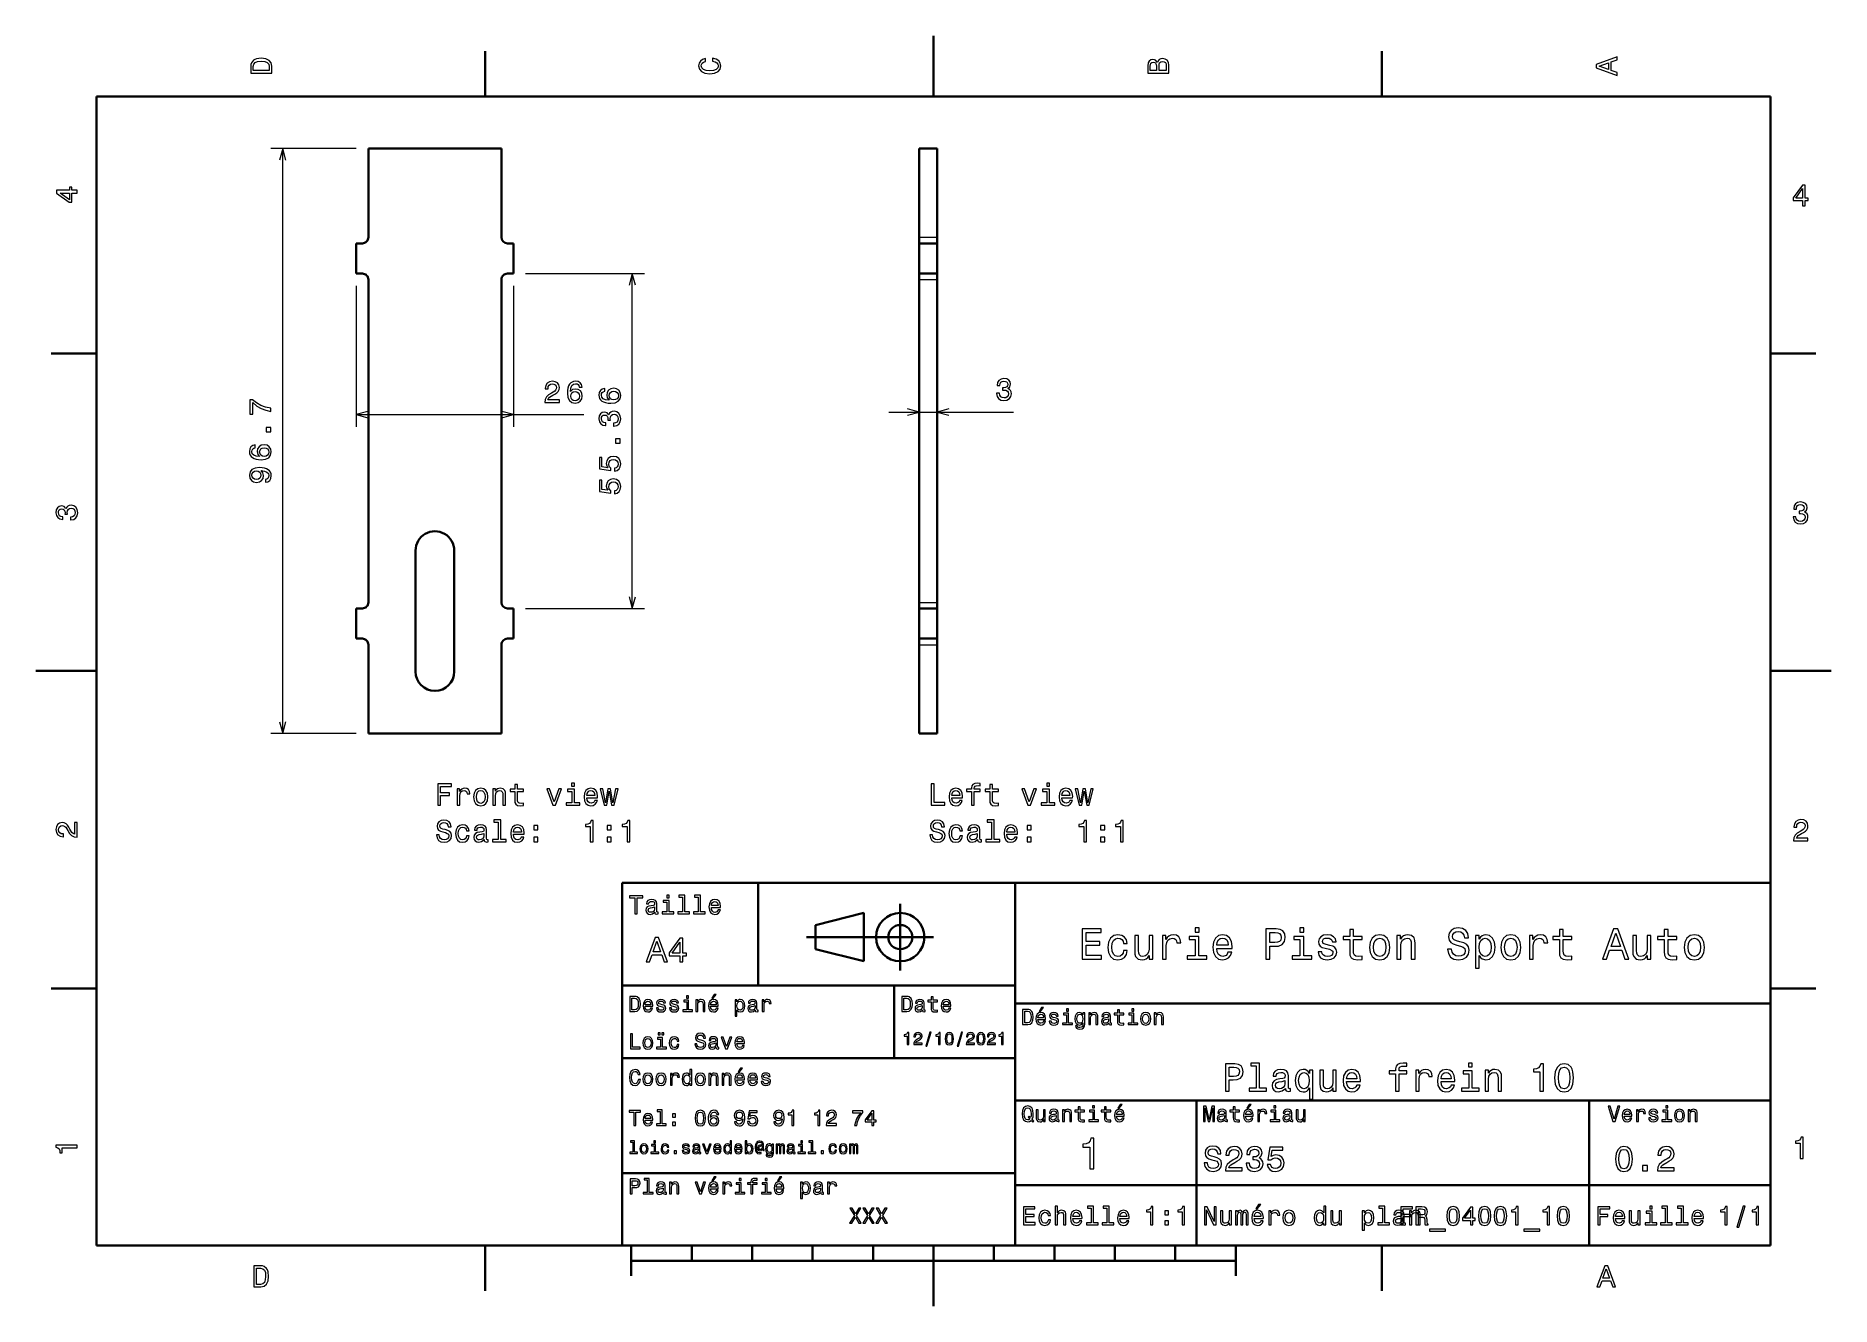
# Model space of a CAD drawing. Extents: x 0 to 297, y 0 to 210.
import ezdxf

# ---------------------------------------------------------------- set-up
doc = ezdxf.new("R2010")
doc.units = 0

msp = doc.modelspace()

# ---------------------------------------------------------------- linework, layer by layer
at = {"color": 7, "lineweight": 35, "ltscale": 0.25}
for p, q in [((148.5, 200), (148.5, 210)), ((10, 105), (0, 105)), ((287, 105), (297, 105)), ((192, 10), (192, 20)), ((148.5, 10), (148.5, 0))]:
    msp.add_line(p, q, dxfattribs=at)
at = {"color": 7, "lineweight": 35, "ltscale": 0.1875}
for p, q in [((74.300003, 200), (74.300003, 207.5)), ((222.699997, 200), (222.699997, 207.5)), ((10, 157.5), (2.5, 157.5)), ((287, 157.5), (294.5, 157.5)), ((10, 52.5), (2.5, 52.5)), ((287, 52.5), (294.5, 52.5)), ((74.300003, 10), (74.300003, 2.5)), ((222.699997, 10), (222.699997, 2.5))]:
    msp.add_line(p, q, dxfattribs=at)
at = {"color": 7, "lineweight": 35}
for p, q in [((287, 200), (10, 200)), ((10, 200), (10, 10)), ((287, 10), (287, 200)), ((55.007324, 191.376465), (77.007324, 191.376465)), ((55.007324, 116.346466), (55.007324, 169.706467)), ((77.007324, 169.706467), (77.007324, 116.346466)), ((146.13176, 116.346466), (146.13176, 169.706467)), ((149.13176, 116.346466), (149.13176, 169.706467)), ((62.807323, 124.906464), (62.807323, 104.906464)), ((69.207321, 124.906464), (69.207321, 104.906464)), ((77.007324, 94.67646), (55.007324, 94.67646)), ((97, 10), (97, 70)), ((97, 70), (287, 70)), ((162, 10), (162, 70)), ((287, 70), (287, 10)), ((127.5, 61), (148.5, 61)), ((97, 53), (162, 53)), ((162, 50), (287, 50)), ((97, 41), (162, 41)), ((162, 34), (287, 34)), ((257, 10), (257, 34)), ((97, 22), (162, 22)), ((162, 20), (287, 20)), ((10, 10), (287, 10)), ((97, 10), (287, 10)), ((98.5, 7.5), (198.5, 7.5))]:
    msp.add_line(p, q, dxfattribs=at)
at = {"color": 7, "lineweight": 13, "ltscale": 0.354177}
for p, q in [((53.007324, 191.376465), (38.840248, 191.376465)), ((53.007324, 94.67646), (38.840248, 94.67646))]:
    msp.add_line(p, q, dxfattribs=at)
at = {"color": 7, "lineweight": 13}
for p, q in [((40.840248, 94.67646), (40.840248, 191.376465)), ((98.662636, 115.346466), (98.662636, 170.706467)), ((53.007324, 168.706467), (53.007324, 145.385086)), ((79.007324, 168.706467), (79.007324, 145.385086)), ((53.007324, 147.385086), (90.676239, 147.385086)), ((141.13176, 147.819824), (161.739014, 147.819824))]:
    msp.add_line(p, q, dxfattribs=at)
at = {"color": 7, "lineweight": 35, "ltscale": 0.36675}
for p, q in [((55.007324, 176.706467), (55.007324, 191.376465)), ((77.007324, 191.376465), (77.007324, 176.706467)), ((146.13176, 176.706467), (146.13176, 191.376465)), ((149.13176, 176.706467), (149.13176, 191.376465)), ((55.007324, 109.346466), (55.007324, 94.67646)), ((77.007324, 109.346466), (77.007324, 94.67646)), ((146.13176, 109.346466), (146.13176, 94.67646)), ((149.13176, 109.346466), (149.13176, 94.67646))]:
    msp.add_line(p, q, dxfattribs=at)
at = {"color": 7, "lineweight": 35, "ltscale": 0.075}
for p, q in [((146.13176, 191.376465), (149.13176, 191.376465)), ((146.13176, 175.706467), (149.13176, 175.706467)), ((146.13176, 170.706467), (149.13176, 170.706467)), ((146.13176, 115.346466), (149.13176, 115.346466)), ((146.13176, 110.346466), (149.13176, 110.346466)), ((146.13176, 94.67646), (149.13176, 94.67646))]:
    msp.add_line(p, q, dxfattribs=at)
at = {"color": 7, "lineweight": 35, "ltscale": 0.025}
for p, q in [((54.007324, 175.706467), (53.007324, 175.706467)), ((78.007324, 175.706467), (79.007324, 175.706467)), ((146.13176, 175.706467), (146.13176, 176.706467)), ((149.13176, 175.706467), (149.13176, 176.706467)), ((54.007324, 170.706467), (53.007324, 170.706467)), ((79.007324, 170.706467), (78.007324, 170.706467)), ((146.13176, 169.706467), (146.13176, 170.706467)), ((149.13176, 169.706467), (149.13176, 170.706467)), ((146.13176, 115.346466), (146.13176, 116.346466)), ((149.13176, 115.346466), (149.13176, 116.346466)), ((54.007324, 115.346466), (53.007324, 115.346466)), ((78.007324, 115.346466), (79.007324, 115.346466)), ((54.007324, 110.346466), (53.007324, 110.346466)), ((79.007324, 110.346466), (78.007324, 110.346466)), ((146.13176, 109.346466), (146.13176, 110.346466)), ((149.13176, 109.346466), (149.13176, 110.346466))]:
    msp.add_line(p, q, dxfattribs=at)
at = {"color": 7, "lineweight": 35, "ltscale": 0.125}
for p, q in [((53.007324, 170.706467), (53.007324, 175.706467)), ((79.007324, 175.706467), (79.007324, 170.706467)), ((146.13176, 170.706467), (146.13176, 175.706467)), ((149.13176, 170.706467), (149.13176, 175.706467)), ((53.007324, 110.346466), (53.007324, 115.346466)), ((79.007324, 115.346466), (79.007324, 110.346466)), ((146.13176, 110.346466), (146.13176, 115.346466)), ((149.13176, 110.346466), (149.13176, 115.346466)), ((98.5, 10), (98.5, 5)), ((198.5, 10), (198.5, 5))]:
    msp.add_line(p, q, dxfattribs=at)
at = {"color": 7, "lineweight": 13, "ltscale": 0.075}
for p, q in [((146.13176, 176.706467), (149.13176, 176.706467)), ((146.13176, 169.706467), (149.13176, 169.706467)), ((146.13176, 116.346466), (149.13176, 116.346466)), ((146.13176, 109.346466), (149.13176, 109.346466))]:
    msp.add_line(p, q, dxfattribs=at)
at = {"color": 7, "lineweight": 13, "ltscale": 0.491383}
for p, q in [((81.007324, 170.706467), (100.662636, 170.706467)), ((81.007324, 115.346466), (100.662636, 115.346466))]:
    msp.add_line(p, q, dxfattribs=at)
at = {"color": 7, "lineweight": 35, "ltscale": 0.425}
msp.add_line((119.5, 53), (119.5, 70), dxfattribs=at)
at = {"color": 7, "lineweight": 35, "ltscale": 0.275}
msp.add_line((143, 55.5), (143, 66.5), dxfattribs=at)
at = {"color": 7, "lineweight": 35, "ltscale": 0.206155}
for p, q in [((129, 63), (137, 65)), ((137, 57), (129, 59))]:
    msp.add_line(p, q, dxfattribs=at)
at = {"color": 7, "lineweight": 35, "ltscale": 0.1}
msp.add_line((129, 59), (129, 63), dxfattribs=at)
at = {"color": 7, "lineweight": 35, "ltscale": 0.2}
msp.add_line((137, 65), (137, 57), dxfattribs=at)
at = {"color": 7, "lineweight": 35, "ltscale": 0.3}
msp.add_line((142, 41), (142, 53), dxfattribs=at)
at = {"color": 7, "lineweight": 35, "ltscale": 0.35}
msp.add_line((192, 20), (192, 34), dxfattribs=at)
at = {"color": 7, "lineweight": 35, "ltscale": 0.0625}
for p, q in [((108.5, 10), (108.5, 7.5)), ((118.5, 10), (118.5, 7.5)), ((128.5, 10), (128.5, 7.5)), ((138.5, 10), (138.5, 7.5)), ((158.5, 10), (158.5, 7.5)), ((168.5, 10), (168.5, 7.5)), ((178.5, 10), (178.5, 7.5)), ((188.5, 10), (188.5, 7.5))]:
    msp.add_line(p, q, dxfattribs=at)
at = {"color": 7, "lineweight": 13}
for points in [[(35.533215, 204.994965), (35.533215, 203.829971), (39.033215, 203.829971), (39.033215, 204.994965), (38.922264, 205.544678), (38.584366, 205.953171), (38.034657, 206.205338), (37.283215, 206.296112), (36.516644, 206.215424), (36.21405, 206.114563), (35.971977, 205.973343), (35.644165, 205.56485), (35.563473, 205.297562)], [(35.951801, 204.959656), (36.027451, 205.342941), (36.259438, 205.605194), (36.672985, 205.761536), (37.283215, 205.811966), (37.873272, 205.756485), (38.286816, 205.600143), (38.533936, 205.332855), (38.614628, 204.959656), (38.614628, 204.298996), (35.951801, 204.298996)], [(111.93206, 205.817017), (112.35569, 205.716141), (112.658287, 205.549713), (112.844887, 205.317734), (112.905403, 205.045395), (112.814629, 204.71759), (112.54229, 204.460388), (112.098488, 204.28891), (111.483215, 204.233429), (110.872986, 204.28891), (110.424141, 204.455338), (110.151802, 204.71254), (110.055984, 205.045395), (110.106415, 205.287476), (110.247627, 205.494247), (110.474571, 205.655624), (110.787247, 205.766571), (110.787247, 206.245682), (110.308144, 206.094391), (109.94503, 205.832138), (109.718086, 205.474075), (109.637398, 205.045395), (109.763474, 204.510818), (110.116501, 204.10231), (110.696472, 203.840057), (111.483215, 203.749283), (112.269958, 203.840057), (112.84993, 204.10231), (113.208, 204.510818), (113.329041, 205.045395), (113.233215, 205.51442), (112.965927, 205.892654), (112.527161, 206.159943), (111.93206, 206.301163)], [(185.542007, 205.630417), (185.249496, 205.983429), (185.052811, 206.074219), (184.81073, 206.104477), (184.432495, 206.03891), (184.160156, 205.842224), (183.993729, 205.524506), (183.933212, 205.080704), (183.933212, 203.835022), (187.433212, 203.835022), (187.433212, 205.151306), (187.36261, 205.620331), (187.155838, 205.968307), (186.828018, 206.185165), (186.384216, 206.260818), (186.08667, 206.215424), (185.839554, 206.094391), (185.65799, 205.897705)], [(185.385666, 204.984879), (185.385666, 204.298996), (184.351807, 204.298996), (184.351807, 205.025223), (184.382065, 205.297562), (184.472839, 205.489197), (184.629181, 205.605194), (184.86116, 205.645538), (185.093155, 205.600143), (185.254532, 205.479111), (185.355408, 205.272339)], [(187.014618, 205.095825), (187.014618, 204.298996), (185.809296, 204.298996), (185.809296, 205.050446), (185.844589, 205.368164), (185.9505, 205.595108), (186.132065, 205.731277), (186.394302, 205.776657), (186.671692, 205.731277), (186.863327, 205.605194), (186.979324, 205.393372)], [(261.633209, 203.466858), (261.633209, 203.930847), (260.604401, 204.298996), (260.604401, 205.695969), (261.633209, 206.064133), (261.633209, 206.538193), (258.128174, 205.257217), (258.128174, 204.742798)], [(260.17572, 204.460388), (258.632477, 205), (260.17572, 205.539627)], [(6.833213, 184.02739), (6.833213, 184.481277), (5.965778, 184.481277), (5.965778, 184.98056), (5.56232, 184.98056), (5.56232, 184.481277), (3.408862, 184.481277), (3.408862, 184.022339), (5.521974, 182.489197), (5.965778, 182.489197), (5.965778, 184.02739)], [(292.277374, 181.916794), (292.731262, 181.916794), (292.731262, 182.784225), (293.23056, 182.784225), (293.23056, 183.187683), (292.731262, 183.187683), (292.731262, 185.341141), (292.272339, 185.341141), (290.739197, 183.228027), (290.739197, 182.784225), (292.277374, 182.784225)], [(291.162842, 183.187683), (292.277374, 184.756134), (292.277374, 183.187683)], [(5.56232, 182.912827), (3.993876, 184.02739), (5.56232, 184.02739)], [(84.191658, 149.385086), (86.597275, 149.385086), (86.597275, 149.818817), (84.695976, 149.818817), (84.801888, 150.055847), (84.983444, 150.252533), (85.543243, 150.610596), (85.84079, 150.761887), (86.173645, 150.97876), (86.410675, 151.230911), (86.546844, 151.528458), (86.597275, 151.866364), (86.511543, 152.289993), (86.274506, 152.622849), (85.9114, 152.834656), (85.442375, 152.910309), (84.958229, 152.82457), (84.590073, 152.58754), (84.353043, 152.209305), (84.272346, 151.710022), (84.272346, 151.63942), (84.731277, 151.63942), (84.731277, 151.679764), (84.776672, 152.022705), (84.912842, 152.274857), (85.1297, 152.436249), (85.41716, 152.491714), (85.709671, 152.441284), (85.926529, 152.315201), (86.067734, 152.118515), (86.118172, 151.871399), (86.08287, 151.63942), (85.987045, 151.442734), (85.825661, 151.271255), (85.60376, 151.119965), (85.306213, 150.958572), (84.811974, 150.645905), (84.463989, 150.313049), (84.257217, 149.909592), (84.191658, 149.400223)], [(90.368599, 151.942001), (90.272781, 152.35051), (90.05088, 152.653107), (89.707939, 152.844742), (89.264137, 152.910309), (88.966583, 152.875), (88.709381, 152.77919), (88.482437, 152.622849), (88.290794, 152.40094), (88.139496, 152.123566), (88.028542, 151.785675), (87.957939, 151.387253), (87.937767, 150.9384), (88.018456, 150.22226), (88.265579, 149.70282), (88.663986, 149.390137), (89.208656, 149.284225), (89.697853, 149.375), (90.071053, 149.61203), (90.313126, 149.985229), (90.398865, 150.459305), (90.313126, 150.9384), (90.081139, 151.306564), (89.723068, 151.538544), (89.279266, 151.619247), (88.800156, 151.518372), (88.442085, 151.230911), (88.517738, 151.785675), (88.679123, 152.184082), (88.926239, 152.421112), (89.26918, 152.501801), (89.521339, 152.461456), (89.712982, 152.35556), (89.839066, 152.179047), (89.904625, 151.942001)], [(94.105721, 151.708893), (93.69722, 151.613068), (93.394623, 151.391159), (93.20298, 151.048218), (93.137421, 150.604416), (93.172722, 150.30687), (93.268539, 150.049667), (93.424881, 149.822723), (93.64679, 149.631073), (93.924164, 149.479782), (94.262062, 149.368835), (94.660477, 149.298218), (95.109322, 149.278046), (95.825462, 149.358734), (96.34491, 149.605865), (96.657593, 150.004272), (96.763504, 150.54895), (96.672722, 151.038132), (96.435692, 151.411331), (96.062492, 151.653412), (95.588425, 151.739151), (95.109322, 151.653412), (94.741165, 151.421417), (94.509178, 151.063354), (94.428482, 150.619553), (94.52935, 150.140442), (94.816818, 149.782379), (94.262062, 149.858017), (93.863647, 150.019409), (93.626617, 150.266525), (93.545921, 150.609467), (93.586266, 150.861618), (93.692177, 151.053268), (93.86869, 151.179352), (94.105721, 151.244904)], [(158.950119, 150.91925), (158.950119, 150.883957), (159.030807, 150.399796), (159.267838, 150.036682), (159.641037, 149.804703), (160.135269, 149.718964), (160.659775, 149.804703), (161.053146, 150.026596), (161.305298, 150.379623), (161.396088, 150.833527), (161.355728, 151.131073), (161.244781, 151.373138), (161.063232, 151.559738), (160.821152, 151.695908), (161.148956, 151.968246), (161.264954, 152.401962), (161.189301, 152.795334), (160.972443, 153.09288), (160.619431, 153.27948), (160.135269, 153.345047), (159.681381, 153.264359), (159.333405, 153.04245), (159.106461, 152.689423), (159.030807, 152.220413), (159.030807, 152.185104), (159.47966, 152.185104), (159.520004, 152.507874), (159.651123, 152.739853), (159.862946, 152.881073), (160.160492, 152.931503), (160.422745, 152.891159), (160.61438, 152.785248), (160.730377, 152.613785), (160.775757, 152.38179), (160.730377, 152.134674), (160.609344, 151.968246), (160.397522, 151.867386), (160.110062, 151.837128), (159.913376, 151.842163), (159.913376, 151.443756), (160.160492, 151.453842), (160.47821, 151.408447), (160.71524, 151.287415), (160.856461, 151.090729), (160.906891, 150.833527), (160.85141, 150.541016), (160.705154, 150.324158), (160.473175, 150.187988), (160.165527, 150.142593), (159.847809, 150.193024), (159.615814, 150.34433), (159.469574, 150.586395), (159.414093, 150.91925)], [(38.840248, 147.929489), (38.840248, 148.438858), (38.008114, 148.605286), (37.231457, 148.897797), (36.510277, 149.31134), (35.834484, 149.850967), (35.415897, 149.850967), (35.415897, 147.450378), (35.874828, 147.450378), (35.874828, 149.366806), (36.555664, 148.812057), (37.266762, 148.393463), (38.023247, 148.100967)], [(89.909668, 150.454254), (89.854195, 150.136536), (89.712982, 149.894455), (89.486038, 149.733078), (89.203613, 149.682648), (88.906067, 149.733078), (88.679123, 149.88942), (88.532867, 150.131485), (88.48748, 150.449219), (88.53791, 150.761887), (88.679123, 150.998932), (88.91111, 151.150223), (89.223785, 151.205704), (89.496124, 151.150223), (89.712982, 151.003967), (89.854195, 150.766937)], [(95.593475, 151.249954), (95.911194, 151.194473), (96.153275, 151.053268), (96.314651, 150.826324), (96.365082, 150.5439), (96.314651, 150.246353), (96.15831, 150.019409), (95.916237, 149.873154), (95.598511, 149.827759), (95.285835, 149.878189), (95.048805, 150.019409), (94.897507, 150.251389), (94.842033, 150.564072), (94.897507, 150.836411), (95.043762, 151.053268), (95.280792, 151.194473)], [(95.56321, 145.491592), (95.598511, 145.491592), (96.082664, 145.572281), (96.445778, 145.809326), (96.677765, 146.18251), (96.763504, 146.676758), (96.677765, 147.201248), (96.455864, 147.59462), (96.102837, 147.846786), (95.648949, 147.937561), (95.351395, 147.897217), (95.109322, 147.786255), (94.922722, 147.604706), (94.786552, 147.36264), (94.514221, 147.690445), (94.080505, 147.806442), (93.687134, 147.730789), (93.38958, 147.513931), (93.20298, 147.160904), (93.137421, 146.676758), (93.218109, 146.22287), (93.440018, 145.874878), (93.793037, 145.647934), (94.262062, 145.572281), (94.297363, 145.572281), (94.297363, 146.021133), (93.974594, 146.061478), (93.742607, 146.192596), (93.601395, 146.404419), (93.550964, 146.701965), (93.591309, 146.964218), (93.69722, 147.155853), (93.86869, 147.271851), (94.100677, 147.317245), (94.347794, 147.271851), (94.514221, 147.150818), (94.615082, 146.938995), (94.64534, 146.651535), (94.640305, 146.454849), (95.038719, 146.454849), (95.028625, 146.701965), (95.07402, 147.019699), (95.195053, 147.256729), (95.391739, 147.397934), (95.648949, 147.448364), (95.941452, 147.392883), (96.15831, 147.246643), (96.294479, 147.014648), (96.339867, 146.707016), (96.289436, 146.389282), (96.138138, 146.157303), (95.896065, 146.011047), (95.56321, 145.955566)], [(38.840248, 144.546494), (38.840248, 145.242462), (38.088806, 145.242462), (38.088806, 144.546494)], [(96.662636, 142.678482), (96.662636, 143.374451), (95.911194, 143.374451), (95.911194, 142.678482)], [(36.283333, 142.368835), (35.874828, 142.27301), (35.572235, 142.051102), (35.380592, 141.70816), (35.315033, 141.264359), (35.350334, 140.966812), (35.446156, 140.70961), (35.602497, 140.482666), (35.824398, 140.291016), (36.101776, 140.139725), (36.439671, 140.028778), (36.838085, 139.95816), (37.286934, 139.937988), (38.003071, 140.018677), (38.522526, 140.265808), (38.835205, 140.664215), (38.941113, 141.208893), (38.850334, 141.698074), (38.613304, 142.071274), (38.240105, 142.313354), (37.766041, 142.399094), (37.286934, 142.313354), (36.918777, 142.08136), (36.68679, 141.723297), (36.606098, 141.279495), (36.706963, 140.800385), (36.994427, 140.442322), (36.439671, 140.51796), (36.041256, 140.679352), (35.804226, 140.926468), (35.723534, 141.269409), (35.763878, 141.521561), (35.869785, 141.713211), (36.046299, 141.839294), (36.283333, 141.904846)], [(37.771084, 141.909897), (38.088806, 141.854416), (38.330883, 141.713211), (38.492264, 141.486267), (38.542698, 141.203842), (38.492264, 140.906296), (38.335926, 140.679352), (38.093849, 140.533096), (37.776127, 140.487701), (37.463448, 140.538132), (37.226414, 140.679352), (37.075119, 140.911331), (37.019642, 141.224014), (37.075119, 141.496353), (37.221371, 141.713211), (37.458405, 141.854416)], [(95.749809, 138.039719), (96.163361, 138.150665), (96.486122, 138.397797), (96.687851, 138.760895), (96.763504, 139.224884), (96.672722, 139.734253), (96.425606, 140.13266), (96.032234, 140.384827), (95.527908, 140.480652), (95.058891, 140.394913), (94.690735, 140.152832), (94.453705, 139.774597), (94.367966, 139.2854), (94.428482, 138.90715), (94.59491, 138.614655), (93.651825, 138.755859), (93.651825, 140.289001), (93.238281, 140.289001), (93.238281, 138.417969), (95.094193, 138.140594), (95.094193, 138.544037), (94.857162, 138.836548), (94.771423, 139.209747), (94.826904, 139.532516), (94.988281, 139.779633), (95.235405, 139.935974), (95.553123, 139.991455), (95.87085, 139.935974), (96.117966, 139.774597), (96.274307, 139.527466), (96.329781, 139.209747), (96.294479, 138.942459), (96.178482, 138.735687), (95.996933, 138.584396), (95.749809, 138.508743)], [(37.972813, 136.212051), (38.371227, 136.287704), (38.678864, 136.504562), (38.870506, 136.847504), (38.941113, 137.301392), (38.905811, 137.598938), (38.815033, 137.866241), (38.658691, 138.093185), (38.43679, 138.284821), (38.159412, 138.436127), (37.816471, 138.547073), (37.4231, 138.61264), (36.969212, 138.637848), (36.258114, 138.552109), (35.738663, 138.304993), (35.425983, 137.911621), (35.315033, 137.371994), (35.405811, 136.877762), (35.647884, 136.504562), (36.021084, 136.262482), (36.490105, 136.181793), (36.974255, 136.262482), (37.342411, 136.499512), (37.574398, 136.852539), (37.650047, 137.301392), (37.554226, 137.775452), (37.261719, 138.13353), (37.821518, 138.052826), (38.219933, 137.891449), (38.456963, 137.644333), (38.532612, 137.306442), (38.497307, 137.044189), (38.386356, 136.852539), (38.209846, 136.726471), (37.972813, 136.676025)], [(36.485062, 136.67099), (36.172382, 136.72142), (35.925262, 136.86264), (35.768921, 137.084534), (35.713448, 137.371994), (35.768921, 137.669556), (35.925262, 137.8965), (36.167339, 138.037704), (36.480019, 138.093185), (36.797741, 138.037704), (37.034771, 137.8965), (37.181026, 137.664505), (37.231457, 137.356873), (37.181026, 137.079498), (37.034771, 136.86264), (36.802784, 136.72142)], [(95.749809, 134.303696), (96.163361, 134.414642), (96.486122, 134.661774), (96.687851, 135.024872), (96.763504, 135.488861), (96.672722, 135.99823), (96.425606, 136.396637), (96.032234, 136.648804), (95.527908, 136.744629), (95.058891, 136.65889), (94.690735, 136.416809), (94.453705, 136.038574), (94.367966, 135.549377), (94.428482, 135.171127), (94.59491, 134.878632), (93.651825, 135.019836), (93.651825, 136.552979), (93.238281, 136.552979), (93.238281, 134.681946), (95.094193, 134.404572), (95.094193, 134.808014), (94.857162, 135.100525), (94.771423, 135.473724), (94.826904, 135.796494), (94.988281, 136.04361), (95.235405, 136.199951), (95.553123, 136.255432), (95.87085, 136.199951), (96.117966, 136.038574), (96.274307, 135.791443), (96.329781, 135.473724), (96.294479, 135.206436), (96.178482, 134.999664), (95.996933, 134.848373), (95.749809, 134.77272)], [(5.73379, 129.979111), (5.769093, 129.979111), (6.253242, 130.059799), (6.616354, 130.296829), (6.848343, 130.670029), (6.934078, 131.164276), (6.848343, 131.688766), (6.626441, 132.082138), (6.273415, 132.334305), (5.819525, 132.425079), (5.521974, 132.384735), (5.279899, 132.273788), (5.0933, 132.092224), (4.957133, 131.850143), (4.684798, 132.177963), (4.251081, 132.293961), (3.857709, 132.218307), (3.560158, 132.00145), (3.373559, 131.648422), (3.307997, 131.164276), (3.388689, 130.710388), (3.610591, 130.362396), (3.963617, 130.135452), (4.432637, 130.059799), (4.46794, 130.059799), (4.46794, 130.508652), (4.145173, 130.548996), (3.913184, 130.680115), (3.771974, 130.891937), (3.721542, 131.189484), (3.761888, 131.451736), (3.867795, 131.643372), (4.039265, 131.759369), (4.271254, 131.804764), (4.518372, 131.759369), (4.684798, 131.638336), (4.785663, 131.426514), (4.815922, 131.139053), (4.810879, 130.942368), (5.209294, 130.942368), (5.199208, 131.189484), (5.244596, 131.507217), (5.365634, 131.744247), (5.56232, 131.885452), (5.819525, 131.935883), (6.112032, 131.880417), (6.328891, 131.734161), (6.465058, 131.502167), (6.510447, 131.194534), (6.460014, 130.876801), (6.308718, 130.644821), (6.066643, 130.498566), (5.73379, 130.443085)], [(290.729126, 130.51622), (290.729126, 130.480911), (290.809814, 129.996765), (291.046844, 129.633652), (291.420044, 129.401657), (291.914276, 129.315933), (292.438782, 129.401657), (292.832153, 129.623566), (293.08429, 129.976593), (293.175079, 130.430481), (293.134735, 130.728027), (293.023773, 130.970108), (292.842224, 131.156708), (292.600159, 131.292877), (292.927948, 131.565216), (293.043945, 131.998932), (292.968292, 132.392303), (292.751434, 132.68985), (292.398407, 132.87645), (291.914276, 132.942017), (291.460388, 132.861313), (291.112396, 132.63942), (290.885468, 132.286392), (290.809814, 131.817368), (290.809814, 131.782074), (291.258636, 131.782074), (291.299011, 132.104828), (291.430115, 132.336823), (291.641937, 132.478027), (291.939484, 132.528473), (292.201721, 132.488113), (292.393372, 132.382217), (292.509369, 132.210739), (292.554749, 131.97876), (292.509369, 131.731628), (292.388336, 131.565216), (292.176514, 131.46434), (291.889069, 131.434082), (291.692383, 131.439133), (291.692383, 131.04071), (291.939484, 131.050797), (292.257202, 131.005417), (292.494232, 130.884369), (292.635468, 130.687683), (292.685883, 130.430481), (292.630402, 130.13797), (292.484161, 129.921112), (292.252167, 129.784943), (291.944519, 129.739563), (291.626801, 129.789993), (291.394806, 129.941284), (291.248566, 130.183365), (291.193085, 130.51622)], [(66.49147, 82.819832), (66.960495, 82.819832), (66.960495, 84.428619), (68.433113, 84.428619), (68.433113, 84.847206), (66.960495, 84.847206), (66.960495, 85.896202), (68.771011, 85.896202), (68.771011, 86.319832), (66.49147, 86.319832)], [(79.220581, 85.059029), (79.220581, 83.7024), (79.250839, 83.263634), (79.392052, 82.961044), (79.674469, 82.784531), (80.15358, 82.724014), (80.67807, 82.749229), (80.67807, 83.132515), (80.294785, 83.102249), (79.946808, 83.142601), (79.760208, 83.268677), (79.679512, 83.480492), (79.664383, 83.778046), (79.664383, 85.059029), (80.67807, 85.059029), (80.67807, 85.437263), (79.664383, 85.437263), (79.664383, 86.229057), (79.220581, 86.229057), (79.220581, 85.437263), (78.45401, 85.437263), (78.45401, 85.059029)], [(89.105309, 86.440872), (88.636292, 86.440872), (88.636292, 85.936546), (89.105309, 85.936546)], [(148.125992, 82.819832), (150.375275, 82.819832), (150.375275, 83.243462), (148.589966, 83.243462), (148.589966, 86.319832), (148.125992, 86.319832)], [(154.793137, 85.059029), (154.793137, 82.819832), (155.236954, 82.819832), (155.236954, 85.059029), (156.24559, 85.059029), (156.24559, 85.437263), (155.236954, 85.437263), (155.236954, 85.603691), (155.272247, 85.80542), (155.388245, 85.941589), (155.58493, 86.022278), (155.867355, 86.052544), (156.24559, 86.032372), (156.24559, 86.415649), (155.766479, 86.440872), (155.332764, 86.395477), (155.030182, 86.259315), (154.848618, 86.022278), (154.793137, 85.684387), (154.793137, 85.437263), (153.981186, 85.437263), (153.981186, 85.059029)], [(157.80899, 85.059029), (157.80899, 83.7024), (157.839249, 83.263634), (157.980469, 82.961044), (158.262878, 82.784531), (158.741989, 82.724014), (159.266479, 82.749229), (159.266479, 83.132515), (158.883194, 83.102249), (158.535217, 83.142601), (158.348618, 83.268677), (158.267929, 83.480492), (158.252792, 83.778046), (158.252792, 85.059029), (159.266479, 85.059029), (159.266479, 85.437263), (158.252792, 85.437263), (158.252792, 86.229057), (157.80899, 86.229057), (157.80899, 85.437263), (157.042419, 85.437263), (157.042419, 85.059029)], [(167.693726, 86.440872), (167.224701, 86.440872), (167.224701, 85.936546), (167.693726, 85.936546)], [(69.683838, 82.819832), (70.12764, 82.819832), (70.12764, 84.368103), (70.173027, 84.741302), (70.309196, 85.008591), (70.531097, 85.169975), (70.828651, 85.225449), (71.050552, 85.190147), (71.21698, 85.089287), (71.317841, 84.917816), (71.353149, 84.685829), (71.801994, 84.685829), (71.74147, 85.09433), (71.57505, 85.386833), (71.297668, 85.563347), (70.919426, 85.623863), (70.662224, 85.583519), (70.440323, 85.482658), (70.243637, 85.311188), (70.087296, 85.079201), (70.087296, 85.528046), (69.683838, 85.528046)], [(72.42231, 84.171417), (72.502998, 83.556145), (72.734993, 83.102249), (73.103149, 82.819832), (73.597382, 82.724014), (74.086578, 82.819832), (74.454727, 83.097206), (74.686722, 83.551102), (74.772453, 84.171417), (74.686722, 84.78669), (74.454727, 85.245621), (74.086578, 85.523003), (73.597382, 85.623863), (73.103149, 85.523003), (72.734993, 85.240578), (72.502998, 84.78669)], [(72.876198, 84.17646), (72.921593, 84.630348), (73.062798, 84.95816), (73.289749, 85.159889), (73.597382, 85.230492), (73.899979, 85.159889), (74.126923, 84.963203), (74.268127, 84.630348), (74.318565, 84.17646), (74.268127, 83.717529), (74.126923, 83.384674), (73.899979, 83.182945), (73.597382, 83.117386), (73.289749, 83.182945), (73.062798, 83.384674), (72.921593, 83.717529)], [(75.589455, 82.819832), (76.033264, 82.819832), (76.033264, 84.383232), (76.078651, 84.741302), (76.224907, 85.003548), (76.451851, 85.164932), (76.75444, 85.225449), (76.996521, 85.175018), (77.147812, 85.038849), (77.223465, 84.811905), (77.24868, 84.509315), (77.24868, 82.819832), (77.692482, 82.819832), (77.692482, 84.60009), (77.67231, 84.95816), (77.581528, 85.255714), (77.283981, 85.528046), (76.820007, 85.623863), (76.562798, 85.588562), (76.34594, 85.492744), (76.15934, 85.33136), (76.013092, 85.114502), (76.013092, 85.528046), (75.589455, 85.528046)], [(85.509483, 82.819832), (85.978508, 82.819832), (86.96698, 85.528046), (86.508041, 85.528046), (85.746521, 83.34433), (84.969864, 85.528046), (84.505882, 85.528046)], [(89.090179, 83.193031), (89.090179, 85.437263), (87.950409, 85.437263), (87.950409, 85.059029), (88.646378, 85.059029), (88.646378, 83.193031), (87.738594, 83.193031), (87.738594, 82.819832), (90.008049, 82.819832), (90.008049, 83.193031)], [(91.157898, 84.045334), (92.933121, 84.045334), (92.938156, 84.252106), (92.857468, 84.832077), (92.635567, 85.2658), (92.282539, 85.528046), (91.813522, 85.623863), (91.354584, 85.523003), (91.001564, 85.240578), (90.774612, 84.781647), (90.693924, 84.17646), (90.769577, 83.556145), (90.996521, 83.102249), (91.344498, 82.819832), (91.798393, 82.724014), (92.191765, 82.789574), (92.514526, 82.961044), (92.751564, 83.233376), (92.887726, 83.596489), (92.448967, 83.596489), (92.358185, 83.39476), (92.227066, 83.243462), (91.853867, 83.122429), (91.566406, 83.177902), (91.349548, 83.354416), (91.208336, 83.641876), (91.157898, 84.030205)], [(91.157898, 84.418533), (91.213379, 84.766518), (91.349548, 85.02372), (91.55632, 85.180061), (91.828651, 85.235535), (92.09594, 85.180061), (92.302711, 85.02372), (92.428795, 84.766518), (92.474182, 84.418533)], [(94.446083, 82.819832), (94.849541, 85.119545), (95.253006, 82.819832), (95.676636, 82.819832), (96.342339, 85.528046), (95.913666, 85.528046), (95.464813, 83.228333), (95.066406, 85.528046), (94.62764, 85.528046), (94.229225, 83.228333), (93.78038, 85.528046), (93.35675, 85.528046), (94.022453, 82.819832)], [(151.530182, 84.045334), (153.305389, 84.045334), (153.31044, 84.252106), (153.229736, 84.832077), (153.007843, 85.2658), (152.654816, 85.528046), (152.185791, 85.623863), (151.726868, 85.523003), (151.37384, 85.240578), (151.146896, 84.781647), (151.066193, 84.17646), (151.141846, 83.556145), (151.36879, 83.102249), (151.716766, 82.819832), (152.17067, 82.724014), (152.564041, 82.789574), (152.88681, 82.961044), (153.12384, 83.233376), (153.259995, 83.596489), (152.821243, 83.596489), (152.730469, 83.39476), (152.599335, 83.243462), (152.226135, 83.122429), (151.938675, 83.177902), (151.721817, 83.354416), (151.580612, 83.641876), (151.530182, 84.030205)], [(151.530182, 84.418533), (151.585648, 84.766518), (151.721817, 85.02372), (151.928589, 85.180061), (152.200928, 85.235535), (152.468216, 85.180061), (152.674988, 85.02372), (152.801071, 84.766518), (152.846451, 84.418533)], [(164.0979, 82.819832), (164.566925, 82.819832), (165.555389, 85.528046), (165.096466, 85.528046), (164.33493, 83.34433), (163.558273, 85.528046), (163.094299, 85.528046)], [(167.678589, 83.193031), (167.678589, 85.437263), (166.538818, 85.437263), (166.538818, 85.059029), (167.234787, 85.059029), (167.234787, 83.193031), (166.327011, 83.193031), (166.327011, 82.819832), (168.596466, 82.819832), (168.596466, 83.193031)], [(169.746307, 84.045334), (171.52153, 84.045334), (171.526581, 84.252106), (171.445877, 84.832077), (171.223984, 85.2658), (170.870956, 85.528046), (170.401932, 85.623863), (169.942993, 85.523003), (169.589981, 85.240578), (169.363037, 84.781647), (169.282333, 84.17646), (169.357986, 83.556145), (169.58493, 83.102249), (169.932922, 82.819832), (170.38681, 82.724014), (170.780182, 82.789574), (171.102936, 82.961044), (171.339981, 83.233376), (171.476135, 83.596489), (171.037384, 83.596489), (170.946594, 83.39476), (170.815475, 83.243462), (170.442276, 83.122429), (170.154816, 83.177902), (169.937958, 83.354416), (169.796753, 83.641876), (169.746307, 84.030205)], [(169.746307, 84.418533), (169.801788, 84.766518), (169.937958, 85.02372), (170.14473, 85.180061), (170.417068, 85.235535), (170.684357, 85.180061), (170.891129, 85.02372), (171.017212, 84.766518), (171.062592, 84.418533)], [(173.0345, 82.819832), (173.437958, 85.119545), (173.841415, 82.819832), (174.265045, 82.819832), (174.930756, 85.528046), (174.502075, 85.528046), (174.053223, 83.228333), (173.654816, 85.528046), (173.216049, 85.528046), (172.817642, 83.228333), (172.36879, 85.528046), (171.94516, 85.528046), (172.61087, 82.819832)], [(66.728508, 77.927902), (66.269569, 77.927902), (66.370438, 77.393318), (66.622597, 76.999947), (67.010925, 76.762917), (67.535423, 76.677185), (68.054878, 76.757874), (68.443207, 76.979774), (68.690323, 77.327759), (68.781097, 77.78669), (68.705452, 78.200233), (68.493637, 78.467529), (68.150696, 78.644043), (67.691765, 78.775162), (67.298393, 78.870987), (67.041183, 78.981934), (66.894936, 79.143318), (66.849541, 79.395477), (66.894936, 79.622429), (67.026054, 79.7939), (67.227783, 79.909889), (67.505165, 79.950233), (67.787582, 79.899803), (68.009483, 79.763634), (68.155739, 79.53669), (68.226341, 79.229057), (68.68528, 79.229057), (68.68528, 79.239143), (68.604584, 79.713203), (68.367554, 80.066231), (67.994354, 80.288132), (67.490036, 80.363777), (67.03614, 80.288132), (66.683113, 80.076317), (66.456169, 79.748505), (66.375481, 79.324875), (66.44104, 78.946632), (66.632683, 78.68943), (66.93528, 78.51796), (67.348824, 78.386833), (67.757324, 78.270844), (68.064964, 78.159889), (68.251564, 77.998505), (68.317123, 77.736259), (68.256607, 77.468971), (68.100266, 77.267242), (67.863235, 77.141159), (67.555595, 77.100815), (67.212654, 77.156288), (66.950409, 77.317673), (66.783981, 77.579918)], [(76.472023, 80.020844), (76.472023, 77.146202), (75.559196, 77.146202), (75.559196, 76.773003), (77.823608, 76.773003), (77.823608, 77.146202), (76.915825, 77.146202), (76.915825, 80.394043), (75.776054, 80.394043), (75.776054, 80.020844)], [(91.72274, 76.773003), (92.181679, 76.773003), (92.181679, 80.298218), (91.838737, 80.298218), (91.747955, 79.990585), (91.566406, 79.783813), (91.289024, 79.662773), (90.905739, 79.622429), (90.905739, 79.264359), (91.72274, 79.264359)], [(97.794785, 76.773003), (98.253723, 76.773003), (98.253723, 80.298218), (97.910782, 80.298218), (97.820007, 79.990585), (97.638443, 79.783813), (97.361069, 79.662773), (96.977783, 79.622429), (96.977783, 79.264359), (97.794785, 79.264359)], [(148.352936, 77.927902), (147.894012, 77.927902), (147.994873, 77.393318), (148.24704, 76.999947), (148.635361, 76.762917), (149.159851, 76.677185), (149.679306, 76.757874), (150.067642, 76.979774), (150.314758, 77.327759), (150.405533, 77.78669), (150.32988, 78.200233), (150.118073, 78.467529), (149.775131, 78.644043), (149.316193, 78.775162), (148.922821, 78.870987), (148.665619, 78.981934), (148.519363, 79.143318), (148.473984, 79.395477), (148.519363, 79.622429), (148.650497, 79.7939), (148.852219, 79.909889), (149.129593, 79.950233), (149.412018, 79.899803), (149.633926, 79.763634), (149.780182, 79.53669), (149.850784, 79.229057), (150.309708, 79.229057), (150.309708, 79.239143), (150.229019, 79.713203), (149.991989, 80.066231), (149.61879, 80.288132), (149.114471, 80.363777), (148.660583, 80.288132), (148.307556, 80.076317), (148.080612, 79.748505), (147.999908, 79.324875), (148.065475, 78.946632), (148.257126, 78.68943), (148.559708, 78.51796), (148.973251, 78.386833), (149.38176, 78.270844), (149.689392, 78.159889), (149.875992, 77.998505), (149.941559, 77.736259), (149.881042, 77.468971), (149.724701, 77.267242), (149.487671, 77.141159), (149.180023, 77.100815), (148.837097, 77.156288), (148.574844, 77.317673), (148.408417, 77.579918)], [(158.096451, 80.020844), (158.096451, 77.146202), (157.18364, 77.146202), (157.18364, 76.773003), (159.448044, 76.773003), (159.448044, 77.146202), (158.540268, 77.146202), (158.540268, 80.394043), (157.400497, 80.394043), (157.400497, 80.020844)], [(173.347183, 76.773003), (173.806107, 76.773003), (173.806107, 80.298218), (173.463165, 80.298218), (173.372391, 79.990585), (173.190842, 79.783813), (172.913452, 79.662773), (172.530182, 79.622429), (172.530182, 79.264359), (173.347183, 79.264359)], [(179.41922, 76.773003), (179.878159, 76.773003), (179.878159, 80.298218), (179.535217, 80.298218), (179.444443, 79.990585), (179.262878, 79.783813), (178.985504, 79.662773), (178.602219, 79.622429), (178.602219, 79.264359), (179.41922, 79.264359)], [(290.76947, 76.916786), (293.175079, 76.916786), (293.175079, 77.350502), (291.273773, 77.350502), (291.3797, 77.587532), (291.561249, 77.784218), (292.121033, 78.142288), (292.418579, 78.293587), (292.751434, 78.510445), (292.988464, 78.762604), (293.124634, 79.060158), (293.175079, 79.398056), (293.089355, 79.821686), (292.852325, 80.154541), (292.489197, 80.366356), (292.020172, 80.442001), (291.536041, 80.35627), (291.167877, 80.119232), (290.930847, 79.740997), (290.850159, 79.241714), (290.850159, 79.171112), (291.309082, 79.171112), (291.309082, 79.211456), (291.354462, 79.554398), (291.490631, 79.806557), (291.707489, 79.967941), (291.994965, 80.023415), (292.287476, 79.972984), (292.504333, 79.846901), (292.645538, 79.650215), (292.695984, 79.403099), (292.660675, 79.171112), (292.56485, 78.974426), (292.403473, 78.802956), (292.181549, 78.651657), (291.884003, 78.490273), (291.389771, 78.177589), (291.041779, 77.844742), (290.835022, 77.441284), (290.76947, 76.931915)], [(6.833213, 77.519447), (6.833213, 79.925072), (6.399496, 79.925072), (6.399496, 78.023773), (6.162464, 78.129684), (5.965778, 78.311241), (5.607709, 78.871033), (5.456412, 79.168587), (5.239553, 79.501442), (4.987392, 79.738472), (4.689842, 79.874641), (4.351945, 79.925072), (3.928314, 79.839333), (3.595461, 79.602303), (3.383646, 79.239189), (3.307997, 78.770172), (3.393732, 78.286018), (3.630764, 77.91787), (4.009006, 77.680832), (4.508286, 77.600143), (4.578891, 77.600143), (4.578891, 78.059074), (4.538545, 78.059074), (4.195605, 78.104462), (3.943444, 78.240631), (3.782061, 78.457489), (3.726585, 78.744957), (3.777017, 79.03746), (3.903098, 79.254318), (4.099784, 79.395531), (4.346902, 79.445961), (4.578891, 79.41066), (4.775577, 79.314842), (4.947046, 79.153458), (5.098343, 78.931557), (5.259727, 78.634003), (5.572406, 78.139771), (5.90526, 77.791786), (6.308718, 77.585014), (6.818084, 77.519447)], [(71.242195, 78.583519), (71.680954, 78.583519), (71.590179, 78.986977), (71.373322, 79.304703), (71.035423, 79.501389), (70.596664, 79.577034), (70.112511, 79.476173), (69.744354, 79.193748), (69.512367, 78.734818), (69.431679, 78.119545), (69.507324, 77.509315), (69.734268, 77.05542), (70.092339, 76.773003), (70.581535, 76.677185), (71.015251, 76.752831), (71.353149, 76.964645), (71.585136, 77.297501), (71.685997, 77.741302), (71.262367, 77.741302), (71.186722, 77.458885), (71.045509, 77.247063), (70.843781, 77.115944), (70.596664, 77.0756), (70.289024, 77.141159), (70.067123, 77.342888), (69.930954, 77.6707), (69.885567, 78.134674), (69.930954, 78.588562), (70.072166, 78.916374), (70.29911, 79.118103), (70.596664, 79.188705), (70.85891, 79.143318), (71.055595, 79.027328), (71.186722, 78.835686)], [(74.162224, 77.12603), (74.162224, 77.110901), (74.187439, 76.93943), (74.263092, 76.81839), (74.580811, 76.722572), (74.827927, 76.762917), (74.827927, 77.105858), (74.722023, 77.090729), (74.580811, 77.156288), (74.555595, 77.358017), (74.555595, 78.760033), (74.495079, 79.118103), (74.318565, 79.370262), (74.010925, 79.521561), (73.577209, 79.577034), (73.15358, 79.516518), (72.840897, 79.345047), (72.644211, 79.077759), (72.578651, 78.724731), (72.578651, 78.694473), (72.977066, 78.694473), (73.012367, 78.906288), (73.123322, 79.057587), (73.304878, 79.148361), (73.56208, 79.183662), (73.809196, 79.158447), (73.98571, 79.082802), (74.091621, 78.951675), (74.126923, 78.770119), (74.10675, 78.558304), (74.026054, 78.4524), (73.824326, 78.401962), (73.446083, 78.361618), (73.012367, 78.270844), (72.704727, 78.109459), (72.523178, 77.8573), (72.467697, 77.4841), (72.518127, 77.151245), (72.674469, 76.904129), (72.926636, 76.747787), (73.274612, 76.692314), (73.743637, 76.798218)], [(74.111794, 77.72113), (74.05127, 77.458885), (73.889893, 77.257149), (73.647812, 77.12603), (73.350266, 77.080643), (73.158623, 77.105858), (73.022453, 77.186546), (72.936722, 77.327759), (72.911499, 77.524445), (72.931679, 77.700958), (73.012367, 77.827034), (73.335136, 77.968246), (73.743637, 78.028763), (74.111794, 78.149803)], [(79.013809, 77.998505), (80.789024, 77.998505), (80.794067, 78.205276), (80.713379, 78.785248), (80.49147, 79.218971), (80.138451, 79.481216), (79.669426, 79.577034), (79.210495, 79.476173), (78.857468, 79.193748), (78.630524, 78.734818), (78.549835, 78.129631), (78.625481, 77.509315), (78.852425, 77.05542), (79.200409, 76.773003), (79.654297, 76.677185), (80.047668, 76.742744), (80.370438, 76.914215), (80.607468, 77.186546), (80.743637, 77.54966), (80.304878, 77.54966), (80.214096, 77.347931), (80.08297, 77.196632), (79.709778, 77.0756), (79.42231, 77.131073), (79.205452, 77.307587), (79.06424, 77.595047), (79.013809, 77.983376)], [(79.013809, 78.371704), (79.069283, 78.719688), (79.205452, 78.976891), (79.412224, 79.133232), (79.684555, 79.188705), (79.951851, 79.133232), (80.158623, 78.976891), (80.284698, 78.719688), (80.330093, 78.371704)], [(82.357468, 78.729774), (83.053436, 78.729774), (83.053436, 79.481216), (82.357468, 79.481216)], [(82.357468, 76.773003), (83.053436, 76.773003), (83.053436, 77.524445), (82.357468, 77.524445)], [(94.501556, 78.729774), (95.197525, 78.729774), (95.197525, 79.481216), (94.501556, 79.481216)], [(94.501556, 76.773003), (95.197525, 76.773003), (95.197525, 77.524445), (94.501556, 77.524445)], [(152.866623, 78.583519), (153.305389, 78.583519), (153.214615, 78.986977), (152.997757, 79.304703), (152.659851, 79.501389), (152.2211, 79.577034), (151.736954, 79.476173), (151.36879, 79.193748), (151.13681, 78.734818), (151.056107, 78.119545), (151.13176, 77.509315), (151.358704, 77.05542), (151.716766, 76.773003), (152.205963, 76.677185), (152.639679, 76.752831), (152.977585, 76.964645), (153.209564, 77.297501), (153.31044, 77.741302), (152.88681, 77.741302), (152.811157, 77.458885), (152.669937, 77.247063), (152.468216, 77.115944), (152.2211, 77.0756), (151.913467, 77.141159), (151.691559, 77.342888), (151.555389, 77.6707), (151.509995, 78.134674), (151.555389, 78.588562), (151.696594, 78.916374), (151.923553, 79.118103), (152.2211, 79.188705), (152.483337, 79.143318), (152.680023, 79.027328), (152.811157, 78.835686)], [(155.786652, 77.12603), (155.786652, 77.110901), (155.811874, 76.93943), (155.887527, 76.81839), (156.205246, 76.722572), (156.452362, 76.762917), (156.452362, 77.105858), (156.346451, 77.090729), (156.205246, 77.156288), (156.180023, 77.358017), (156.180023, 78.760033), (156.119507, 79.118103), (155.942993, 79.370262), (155.635361, 79.521561), (155.201645, 79.577034), (154.778015, 79.516518), (154.465332, 79.345047), (154.268646, 79.077759), (154.203079, 78.724731), (154.203079, 78.694473), (154.601501, 78.694473), (154.63681, 78.906288), (154.747757, 79.057587), (154.929306, 79.148361), (155.186508, 79.183662), (155.43364, 79.158447), (155.610153, 79.082802), (155.716049, 78.951675), (155.751358, 78.770119), (155.731186, 78.558304), (155.650497, 78.4524), (155.448761, 78.401962), (155.070526, 78.361618), (154.63681, 78.270844), (154.329163, 78.109459), (154.147614, 77.8573), (154.092133, 77.4841), (154.142563, 77.151245), (154.298904, 76.904129), (154.551071, 76.747787), (154.899048, 76.692314), (155.368073, 76.798218)], [(155.736221, 77.72113), (155.675705, 77.458885), (155.514328, 77.257149), (155.272247, 77.12603), (154.974701, 77.080643), (154.783051, 77.105858), (154.646896, 77.186546), (154.561157, 77.327759), (154.535934, 77.524445), (154.556107, 77.700958), (154.63681, 77.827034), (154.959564, 77.968246), (155.368073, 78.028763), (155.736221, 78.149803)], [(160.638245, 77.998505), (162.413467, 77.998505), (162.418503, 78.205276), (162.337814, 78.785248), (162.115906, 79.218971), (161.762878, 79.481216), (161.293869, 79.577034), (160.83493, 79.476173), (160.481903, 79.193748), (160.254959, 78.734818), (160.174271, 78.129631), (160.249908, 77.509315), (160.476868, 77.05542), (160.824844, 76.773003), (161.278732, 76.677185), (161.672104, 76.742744), (161.994873, 76.914215), (162.231903, 77.186546), (162.368073, 77.54966), (161.929306, 77.54966), (161.838531, 77.347931), (161.707413, 77.196632), (161.334213, 77.0756), (161.046753, 77.131073), (160.82988, 77.307587), (160.688675, 77.595047), (160.638245, 77.983376)], [(160.638245, 78.371704), (160.693726, 78.719688), (160.82988, 78.976891), (161.036652, 79.133232), (161.30899, 79.188705), (161.576279, 79.133232), (161.783051, 78.976891), (161.909134, 78.719688), (161.954529, 78.371704)], [(163.981903, 78.729774), (164.677872, 78.729774), (164.677872, 79.481216), (163.981903, 79.481216)], [(163.981903, 76.773003), (164.677872, 76.773003), (164.677872, 77.524445), (163.981903, 77.524445)], [(176.125992, 78.729774), (176.82196, 78.729774), (176.82196, 79.481216), (176.125992, 79.481216)], [(176.125992, 76.773003), (176.82196, 76.773003), (176.82196, 77.524445), (176.125992, 77.524445)], [(99.102303, 64.837173), (99.5, 64.837173), (99.5, 67.47406), (100.407784, 67.47406), (100.407784, 67.837173), (98.190201, 67.837173), (98.190201, 67.47406), (99.102303, 67.47406)], [(102.387611, 65.139771), (102.387611, 65.126801), (102.409225, 64.979828), (102.47406, 64.876076), (102.746399, 64.793945), (102.958214, 64.828529), (102.958214, 65.122475), (102.867432, 65.109505), (102.746399, 65.165703), (102.724785, 65.338615), (102.724785, 66.540344), (102.672913, 66.84726), (102.521614, 67.0634), (102.257927, 67.193085), (101.886169, 67.240631), (101.523056, 67.188759), (101.255043, 67.041786), (101.086456, 66.812675), (101.030258, 66.510086), (101.030258, 66.484146), (101.371758, 66.484146), (101.402016, 66.665703), (101.497116, 66.795387), (101.65274, 66.873199), (101.873199, 66.903458), (102.085014, 66.881844), (102.236313, 66.817001), (102.327087, 66.704605), (102.357346, 66.548988), (102.340057, 66.367432), (102.270897, 66.276657), (102.097984, 66.233429), (101.773773, 66.198845), (101.402016, 66.121033), (101.138329, 65.982704), (100.982712, 65.766571), (100.935158, 65.446686), (100.978386, 65.161385), (101.112389, 64.949562), (101.328529, 64.815559), (101.626801, 64.768013), (102.028816, 64.858788)], [(102.344383, 65.649857), (102.292511, 65.425072), (102.154182, 65.252159), (101.946686, 65.139771), (101.691643, 65.100861), (101.527374, 65.122475), (101.41066, 65.191643), (101.337173, 65.312675), (101.315559, 65.481262), (101.332855, 65.632561), (101.402016, 65.740631), (101.678673, 65.861671), (102.028816, 65.913544), (102.344383, 66.017288)], [(104.773773, 65.157059), (104.773773, 67.080688), (103.796829, 67.080688), (103.796829, 66.756485), (104.393372, 66.756485), (104.393372, 65.157059), (103.615273, 65.157059), (103.615273, 64.837173), (105.560516, 64.837173), (105.560516, 65.157059)], [(104.786743, 67.940918), (104.384727, 67.940918), (104.384727, 67.508644), (104.786743, 67.508644)], [(106.969742, 67.621033), (106.969742, 65.157059), (106.187317, 65.157059), (106.187317, 64.837173), (108.128242, 64.837173), (108.128242, 65.157059), (107.350143, 65.157059), (107.350143, 67.940918), (106.373199, 67.940918), (106.373199, 67.621033)], [(109.572044, 67.621033), (109.572044, 65.157059), (108.789627, 65.157059), (108.789627, 64.837173), (110.730545, 64.837173), (110.730545, 65.157059), (109.952454, 65.157059), (109.952454, 67.940918), (108.975502, 67.940918), (108.975502, 67.621033)], [(111.750717, 65.887604), (113.272339, 65.887604), (113.276657, 66.064842), (113.207497, 66.561958), (113.017288, 66.933716), (112.714699, 67.158501), (112.312683, 67.240631), (111.919312, 67.154175), (111.616714, 66.912102), (111.422188, 66.51873), (111.353027, 66), (111.41787, 65.4683), (111.612396, 65.079247), (111.91066, 64.837173), (112.299713, 64.755043), (112.636887, 64.811234), (112.913544, 64.958214), (113.116714, 65.191643), (113.233429, 65.502876), (112.857346, 65.502876), (112.779541, 65.329971), (112.667145, 65.200287), (112.34726, 65.096542), (112.100868, 65.144089), (111.914986, 65.295387), (111.793945, 65.541786), (111.750717, 65.874634)], [(111.750717, 66.207489), (111.798271, 66.50576), (111.914986, 66.726219), (112.092216, 66.860229), (112.325653, 66.907776), (112.554756, 66.860229), (112.731987, 66.726219), (112.840057, 66.50576), (112.878967, 66.207489)], [(173.109512, 57.381123), (176.279541, 57.381123), (176.279541, 57.986309), (173.772339, 57.986309), (173.772339, 59.679394), (176.005768, 59.679394), (176.005768, 60.277374), (173.772339, 60.277374), (173.772339, 61.775936), (176.221893, 61.775936), (176.221893, 62.381123), (173.109512, 62.381123)], [(192.439484, 62.554031), (191.769455, 62.554031), (191.769455, 61.833572), (192.439484, 61.833572)], [(203.462524, 57.381123), (204.125351, 57.381123), (204.125351, 59.492073), (204.860229, 59.492073), (205.602295, 59.528095), (206.193085, 59.780258), (206.574921, 60.270172), (206.704605, 60.940201), (206.603745, 61.559795), (206.315552, 62.013687), (205.840057, 62.287464), (205.191635, 62.381123), (203.462524, 62.381123)], [(209.788177, 62.554031), (209.118149, 62.554031), (209.118149, 61.833572), (209.788177, 61.833572)], [(234.20462, 59.030979), (233.548996, 59.030979), (233.693085, 58.267288), (234.053314, 57.70533), (234.608078, 57.366714), (235.357361, 57.244236), (236.099426, 57.359509), (236.654175, 57.67651), (237.007202, 58.17363), (237.136902, 58.82925), (237.028824, 59.420029), (236.726227, 59.801872), (236.236313, 60.054031), (235.580704, 60.241352), (235.018738, 60.378242), (234.651306, 60.536743), (234.442368, 60.767288), (234.377533, 61.127522), (234.442368, 61.451729), (234.629684, 61.696686), (234.917877, 61.862389), (235.314133, 61.920029), (235.71759, 61.84798), (236.034592, 61.653458), (236.24353, 61.32925), (236.344391, 60.889767), (237, 60.889767), (237, 60.904179), (236.884735, 61.581409), (236.546112, 62.085732), (236.01297, 62.402737), (235.292511, 62.510807), (234.644104, 62.402737), (234.139771, 62.100143), (233.815567, 61.631844), (233.700287, 61.026657), (233.793961, 60.486309), (234.067734, 60.118874), (234.5, 59.873917), (235.09079, 59.6866), (235.674362, 59.520893), (236.113831, 59.362389), (236.380402, 59.131844), (236.47406, 58.757202), (236.387619, 58.375359), (236.164276, 58.087173), (235.825653, 57.907059), (235.386169, 57.849422), (234.896255, 57.928673), (234.521622, 58.159222), (234.283875, 58.533859)], [(259.175781, 57.381123), (259.838623, 57.381123), (260.364563, 58.850864), (262.360229, 58.850864), (262.886169, 57.381123), (263.563416, 57.381123), (261.733429, 62.388329), (260.998566, 62.388329)], [(100.982712, 56.9049), (101.51297, 56.9049), (101.933716, 58.080692), (103.530258, 58.080692), (103.951012, 56.9049), (104.492798, 56.9049), (103.028816, 60.910664), (102.440926, 60.910664)], [(102.118156, 58.570606), (102.734871, 60.334293), (103.351585, 58.570606)], [(106.521614, 56.9049), (107.040344, 56.9049), (107.040344, 57.896255), (107.610954, 57.896255), (107.610954, 58.357349), (107.040344, 58.357349), (107.040344, 60.818443), (106.515854, 60.818443), (104.763687, 58.403458), (104.763687, 57.896255), (106.521614, 57.896255)], [(105.247841, 58.357349), (106.521614, 60.149857), (106.521614, 58.357349)], [(179.932281, 59.967579), (180.559082, 59.967579), (180.429398, 60.543945), (180.119598, 60.997837), (179.636887, 61.278816), (179.010086, 61.386887), (178.318436, 61.242794), (177.792511, 60.839336), (177.46109, 60.183716), (177.345825, 59.304752), (177.453888, 58.432995), (177.778091, 57.78458), (178.289627, 57.381123), (178.988464, 57.244236), (179.608063, 57.352303), (180.090775, 57.6549), (180.42218, 58.130402), (180.566284, 58.764408), (179.96109, 58.764408), (179.853027, 58.36095), (179.651291, 58.058357), (179.363113, 57.871037), (179.010086, 57.8134), (178.570602, 57.907059), (178.253601, 58.195244), (178.059082, 58.663544), (177.994232, 59.326366), (178.059082, 59.974781), (178.260803, 60.443081), (178.585007, 60.731266), (179.010086, 60.83213), (179.38472, 60.767288), (179.66571, 60.601585), (179.853027, 60.327808)], [(184.788177, 61.25), (184.154175, 61.25), (184.154175, 59.016571), (184.082123, 58.497837), (183.873199, 58.123196), (183.548996, 57.892651), (183.123917, 57.820602), (182.785294, 57.878242), (182.569168, 58.051151), (182.446686, 58.346542), (182.417862, 58.764408), (182.417862, 61.25), (181.783859, 61.25), (181.783859, 58.706772), (181.805481, 58.195244), (181.942368, 57.770172), (182.360229, 57.381123), (183.030258, 57.244236), (183.390488, 57.294666), (183.700287, 57.424351), (183.966858, 57.647694), (184.182999, 57.971901), (184.182999, 57.381123), (184.788177, 57.381123)], [(186.380402, 57.381123), (187.014404, 57.381123), (187.014404, 59.592937), (187.079254, 60.12608), (187.273773, 60.507923), (187.590775, 60.738472), (188.015854, 60.817722), (188.332855, 60.767288), (188.570602, 60.623199), (188.714691, 60.378242), (188.765121, 60.046829), (189.406342, 60.046829), (189.319885, 60.630402), (189.082123, 61.048271), (188.685883, 61.30043), (188.145538, 61.386887), (187.778091, 61.32925), (187.46109, 61.185158), (187.180115, 60.940201), (186.956772, 60.608788), (186.956772, 61.25), (186.380402, 61.25)], [(192.417862, 57.914265), (192.417862, 61.120316), (190.789627, 61.120316), (190.789627, 60.579971), (191.783859, 60.579971), (191.783859, 57.914265), (190.48703, 57.914265), (190.48703, 57.381123), (193.729111, 57.381123), (193.729111, 57.914265)], [(195.37175, 59.131844), (197.907776, 59.131844), (197.914978, 59.427231), (197.799713, 60.255764), (197.482712, 60.875359), (196.978378, 61.25), (196.30835, 61.386887), (195.65274, 61.242794), (195.148407, 60.839336), (194.824203, 60.183716), (194.708923, 59.319164), (194.817001, 58.432995), (195.141205, 57.78458), (195.638321, 57.381123), (196.286743, 57.244236), (196.848694, 57.337894), (197.309799, 57.582851), (197.648407, 57.971901), (197.842941, 58.490631), (197.216141, 58.490631), (197.086456, 58.20245), (196.899139, 57.986309), (196.365997, 57.8134), (195.955322, 57.892651), (195.645538, 58.14481), (195.443802, 58.555473), (195.37175, 59.110229)], [(195.37175, 59.664986), (195.451004, 60.162102), (195.645538, 60.529537), (195.940918, 60.75288), (196.329971, 60.83213), (196.711807, 60.75288), (197.007202, 60.529537), (197.187317, 60.162102), (197.252167, 59.664986)], [(205.01152, 61.76873), (205.443802, 61.725502), (205.760803, 61.588615), (205.94812, 61.336452), (206.01297, 60.940201), (205.940918, 60.522331), (205.746399, 60.270172), (205.414978, 60.140488), (204.96109, 60.104465), (204.125351, 60.104465), (204.125351, 61.76873)], [(209.766571, 57.914265), (209.766571, 61.120316), (208.138321, 61.120316), (208.138321, 60.579971), (209.132568, 60.579971), (209.132568, 57.914265), (207.835724, 57.914265), (207.835724, 57.381123), (211.077805, 57.381123), (211.077805, 57.914265)], [(214.060516, 59.636166), (213.44812, 59.780258), (212.994232, 59.945965), (212.842941, 60.28458), (212.886169, 60.522331), (213.03746, 60.695244), (213.282425, 60.803314), (213.635437, 60.846542), (213.97406, 60.803314), (214.240631, 60.67363), (214.413544, 60.479107), (214.485596, 60.219738), (215.105194, 60.219738), (215.105194, 60.23415), (214.997116, 60.70245), (214.701721, 61.069885), (214.240631, 61.30043), (213.635437, 61.386887), (213.023056, 61.30043), (212.57637, 61.062679), (212.29538, 60.709652), (212.208939, 60.262966), (212.273773, 59.830688), (212.475494, 59.528095), (212.806915, 59.311958), (213.289627, 59.16066), (213.995682, 58.987751), (214.427948, 58.807636), (214.543228, 58.663544), (214.586456, 58.447407), (214.521606, 58.180836), (214.348694, 57.979107), (214.067719, 57.849422), (213.693085, 57.806194), (213.296829, 57.849422), (213.008636, 58.000721), (212.814117, 58.245674), (212.734863, 58.584293), (212.122482, 58.584293), (212.223343, 58.007923), (212.518738, 57.590057), (212.98703, 57.337894), (213.635437, 57.244236), (214.312683, 57.337894), (214.809799, 57.590057), (215.112396, 57.993515), (215.220459, 58.519451), (215.141205, 58.973343), (214.917862, 59.283138), (214.55043, 59.484871)], [(217.353027, 60.579971), (217.353027, 58.64193), (217.396255, 58.015129), (217.597992, 57.582851), (218.001434, 57.330688), (218.685883, 57.244236), (219.43515, 57.280258), (219.43515, 57.827808), (218.887604, 57.78458), (218.390488, 57.842216), (218.123917, 58.022331), (218.008652, 58.324928), (217.98703, 58.75), (217.98703, 60.579971), (219.43515, 60.579971), (219.43515, 61.120316), (217.98703, 61.120316), (217.98703, 62.251438), (217.353027, 62.251438), (217.353027, 61.120316), (216.257935, 61.120316), (216.257935, 60.579971)], [(220.65274, 59.311958), (220.768005, 58.432995), (221.099426, 57.78458), (221.625366, 57.381123), (222.331421, 57.244236), (223.030258, 57.381123), (223.556198, 57.777374), (223.887604, 58.425793), (224.010086, 59.311958), (223.887604, 60.190922), (223.556198, 60.846542), (223.030258, 61.242794), (222.331421, 61.386887), (221.625366, 61.242794), (221.099426, 60.839336), (220.768005, 60.190922)], [(221.301147, 59.319164), (221.365997, 59.967579), (221.567719, 60.435879), (221.891937, 60.72406), (222.331421, 60.824928), (222.763687, 60.72406), (223.087891, 60.443081), (223.289627, 59.967579), (223.361679, 59.319164), (223.289627, 58.663544), (223.087891, 58.188038), (222.763687, 57.899853), (222.331421, 57.806194), (221.891937, 57.899853), (221.567719, 58.188038), (221.365997, 58.663544)], [(225.177246, 57.381123), (225.811249, 57.381123), (225.811249, 59.614552), (225.876083, 60.12608), (226.085022, 60.500717), (226.409225, 60.731266), (226.841507, 60.817722), (227.187317, 60.745674), (227.403458, 60.551151), (227.511536, 60.226944), (227.547546, 59.794666), (227.547546, 57.381123), (228.181564, 57.381123), (228.181564, 59.924351), (228.15274, 60.435879), (228.023056, 60.86095), (227.597992, 61.25), (226.935165, 61.386887), (226.567719, 61.336452), (226.257935, 61.199566), (225.991364, 60.969017), (225.782425, 60.659222), (225.782425, 61.25), (225.177246, 61.25)], [(238.786743, 60.652016), (238.786743, 61.25), (238.15274, 61.25), (238.15274, 55.882565), (238.786743, 55.882565), (238.786743, 57.971901), (239.010101, 57.633286), (239.262253, 57.409943), (239.896271, 57.244236), (240.50145, 57.381123), (240.976959, 57.791786), (241.286743, 58.440201), (241.402023, 59.319164), (241.286743, 60.190922), (240.976959, 60.839336), (240.50145, 61.242794), (239.896271, 61.386887), (239.550446, 61.343658), (239.255051, 61.206772), (239.002899, 60.976223)], [(239.788193, 57.8134), (239.363129, 57.907059), (239.053314, 58.195244), (238.858795, 58.663544), (238.793945, 59.319164), (238.858795, 59.967579), (239.053314, 60.435879), (239.363129, 60.716858), (239.788193, 60.817722), (240.177246, 60.716858), (240.48703, 60.428673), (240.681564, 59.960373), (240.753601, 59.319164), (240.681564, 58.67075), (240.48703, 58.195244), (240.177246, 57.907059)], [(242.338623, 59.311958), (242.453888, 58.432995), (242.785309, 57.78458), (243.311249, 57.381123), (244.017303, 57.244236), (244.716141, 57.381123), (245.242081, 57.777374), (245.573486, 58.425793), (245.695969, 59.311958), (245.573486, 60.190922), (245.242081, 60.846542), (244.716141, 61.242794), (244.017303, 61.386887), (243.311249, 61.242794), (242.785309, 60.839336), (242.453888, 60.190922)], [(242.98703, 59.319164), (243.05188, 59.967579), (243.253601, 60.435879), (243.57782, 60.72406), (244.017303, 60.824928), (244.449585, 60.72406), (244.773773, 60.443081), (244.97551, 59.967579), (245.047546, 59.319164), (244.97551, 58.663544), (244.773773, 58.188038), (244.449585, 57.899853), (244.017303, 57.806194), (243.57782, 57.899853), (243.253601, 58.188038), (243.05188, 58.663544)], [(247.100861, 57.381123), (247.734863, 57.381123), (247.734863, 59.592937), (247.799713, 60.12608), (247.994232, 60.507923), (248.311249, 60.738472), (248.736313, 60.817722), (249.053314, 60.767288), (249.291077, 60.623199), (249.435165, 60.378242), (249.485596, 60.046829), (250.126801, 60.046829), (250.040344, 60.630402), (249.802597, 61.048271), (249.406342, 61.30043), (248.865997, 61.386887), (248.498566, 61.32925), (248.181549, 61.185158), (247.900574, 60.940201), (247.677246, 60.608788), (247.677246, 61.25), (247.100861, 61.25)], [(252.05043, 60.579971), (252.05043, 58.64193), (252.093658, 58.015129), (252.29538, 57.582851), (252.698853, 57.330688), (253.383286, 57.244236), (254.132568, 57.280258), (254.132568, 57.827808), (253.585022, 57.78458), (253.087891, 57.842216), (252.82132, 58.022331), (252.706055, 58.324928), (252.684448, 58.75), (252.684448, 60.579971), (254.132568, 60.579971), (254.132568, 61.120316), (252.684448, 61.120316), (252.684448, 62.251438), (252.05043, 62.251438), (252.05043, 61.120316), (250.955322, 61.120316), (250.955322, 60.579971)], [(260.595093, 59.463257), (261.365997, 61.667866), (262.136902, 59.463257)], [(267.194519, 61.25), (266.560516, 61.25), (266.560516, 59.016571), (266.488464, 58.497837), (266.279541, 58.123196), (265.955322, 57.892651), (265.530243, 57.820602), (265.19165, 57.878242), (264.975494, 58.051151), (264.853027, 58.346542), (264.824219, 58.764408), (264.824219, 61.25), (264.190186, 61.25), (264.190186, 58.706772), (264.211792, 58.195244), (264.348694, 57.770172), (264.766571, 57.381123), (265.436584, 57.244236), (265.796814, 57.294666), (266.106628, 57.424351), (266.373199, 57.647694), (266.589325, 57.971901), (266.589325, 57.381123), (267.194519, 57.381123)], [(269.399109, 60.579971), (269.399109, 58.64193), (269.442352, 58.015129), (269.644073, 57.582851), (270.047546, 57.330688), (270.731995, 57.244236), (271.481262, 57.280258), (271.481262, 57.827808), (270.933716, 57.78458), (270.436584, 57.842216), (270.170013, 58.022331), (270.054749, 58.324928), (270.033142, 58.75), (270.033142, 60.579971), (271.481262, 60.579971), (271.481262, 61.120316), (270.033142, 61.120316), (270.033142, 62.251438), (269.399109, 62.251438), (269.399109, 61.120316), (268.304016, 61.120316), (268.304016, 60.579971)], [(272.698853, 59.311958), (272.814117, 58.432995), (273.145508, 57.78458), (273.671448, 57.381123), (274.377502, 57.244236), (275.076355, 57.381123), (275.602295, 57.777374), (275.933716, 58.425793), (276.056183, 59.311958), (275.933716, 60.190922), (275.602295, 60.846542), (275.076355, 61.242794), (274.377502, 61.386887), (273.671448, 61.242794), (273.145508, 60.839336), (272.814117, 60.190922)], [(273.34726, 59.319164), (273.412109, 59.967579), (273.613831, 60.435879), (273.938019, 60.72406), (274.377502, 60.824928), (274.809784, 60.72406), (275.134003, 60.443081), (275.335724, 59.967579), (275.407776, 59.319164), (275.335724, 58.663544), (275.134003, 58.188038), (274.809784, 57.899853), (274.377502, 57.806194), (273.938019, 57.899853), (273.613831, 58.188038), (273.412109, 58.663544)], [(99.080688, 51.190563), (98.248558, 51.190563), (98.248558, 48.690563), (99.080688, 48.690563), (99.473343, 48.769814), (99.765129, 49.011169), (99.945244, 49.40382), (100.010086, 49.940563), (99.952446, 50.488113), (99.880402, 50.70425), (99.779541, 50.877163), (99.487755, 51.111313), (99.296829, 51.168949)], [(99.055473, 50.891571), (99.329254, 50.837536), (99.516571, 50.671829), (99.628242, 50.376442), (99.664268, 49.940563), (99.624641, 49.519093), (99.51297, 49.223705), (99.322044, 49.047192), (99.055473, 48.989555), (98.583572, 48.989555), (98.583572, 50.891571)], [(100.784584, 49.565922), (102.052597, 49.565922), (102.056198, 49.713619), (101.998558, 50.127884), (101.840057, 50.437683), (101.587898, 50.625), (101.252884, 50.693443), (100.925072, 50.621399), (100.672913, 50.41967), (100.510803, 50.091862), (100.453171, 49.659584), (100.507202, 49.216499), (100.669312, 48.892292), (100.91787, 48.690563), (101.242073, 48.62212), (101.523056, 48.668949), (101.753601, 48.791428), (101.922913, 48.98595), (102.020172, 49.245319), (101.706772, 49.245319), (101.64193, 49.101227), (101.548271, 48.993156), (101.2817, 48.9067), (101.07637, 48.946327), (100.921471, 49.072407), (100.820602, 49.27774), (100.784584, 49.555115)], [(103.623199, 49.818085), (103.317001, 49.890129), (103.090057, 49.972984), (103.014412, 50.142292), (103.036026, 50.261169), (103.111671, 50.347622), (103.234146, 50.401657), (103.41066, 50.423271), (103.579971, 50.401657), (103.713257, 50.336815), (103.799713, 50.239555), (103.835732, 50.109871), (104.145531, 50.109871), (104.145531, 50.117077), (104.091499, 50.351227), (103.943802, 50.534943), (103.713257, 50.650219), (103.41066, 50.693443), (103.104469, 50.650219), (102.881126, 50.531342), (102.740631, 50.354828), (102.697403, 50.131485), (102.729828, 49.915348), (102.830688, 49.76405), (102.996399, 49.655983), (103.237755, 49.580334), (103.590775, 49.493877), (103.806915, 49.40382), (103.864555, 49.331772), (103.886169, 49.223705), (103.853745, 49.09042), (103.767288, 48.989555), (103.626801, 48.924713), (103.439484, 48.903099), (103.241356, 48.924713), (103.09726, 49.000362), (103, 49.122841), (102.960373, 49.292149), (102.654175, 49.292149), (102.704613, 49.003963), (102.852303, 48.795029), (103.086456, 48.668949), (103.41066, 48.62212), (103.749283, 48.668949), (103.997841, 48.795029), (104.149139, 48.996758), (104.203171, 49.259727), (104.163544, 49.486671), (104.051872, 49.641571), (103.868156, 49.742435)], [(105.791786, 49.818085), (105.485588, 49.890129), (105.258644, 49.972984), (105.182999, 50.142292), (105.204613, 50.261169), (105.280258, 50.347622), (105.40274, 50.401657), (105.579254, 50.423271), (105.748558, 50.401657), (105.881844, 50.336815), (105.9683, 50.239555), (106.004326, 50.109871), (106.314117, 50.109871), (106.314117, 50.117077), (106.260086, 50.351227), (106.112396, 50.534943), (105.881844, 50.650219), (105.579254, 50.693443), (105.273056, 50.650219), (105.049713, 50.531342), (104.909225, 50.354828), (104.865997, 50.131485), (104.898415, 49.915348), (104.999283, 49.76405), (105.164986, 49.655983), (105.406342, 49.580334), (105.759369, 49.493877), (105.975502, 49.40382), (106.033142, 49.331772), (106.054756, 49.223705), (106.022339, 49.09042), (105.935883, 48.989555), (105.795387, 48.924713), (105.60807, 48.903099), (105.409943, 48.924713), (105.265854, 49.000362), (105.168587, 49.122841), (105.12896, 49.292149), (104.822769, 49.292149), (104.873199, 49.003963), (105.020897, 48.795029), (105.255043, 48.668949), (105.579254, 48.62212), (105.91787, 48.668949), (106.166428, 48.795029), (106.317726, 48.996758), (106.371758, 49.259727), (106.33213, 49.486671), (106.220459, 49.641571), (106.036743, 49.742435)], [(107.981987, 48.957134), (107.981987, 50.560158), (107.16787, 50.560158), (107.16787, 50.289986), (107.664986, 50.289986), (107.664986, 48.957134), (107.016571, 48.957134), (107.016571, 48.690563), (108.637611, 48.690563), (108.637611, 48.957134)], [(107.992798, 51.27702), (107.657784, 51.27702), (107.657784, 50.916786), (107.992798, 50.916786)], [(109.181557, 48.690563), (109.498558, 48.690563), (109.498558, 49.807278), (109.530983, 50.063042), (109.635445, 50.250362), (109.797546, 50.365635), (110.013687, 50.408863), (110.1866, 50.372841), (110.29467, 50.275578), (110.348701, 50.113472), (110.366714, 49.897335), (110.366714, 48.690563), (110.683716, 48.690563), (110.683716, 49.962177), (110.669312, 50.217941), (110.604469, 50.430477), (110.39193, 50.625), (110.060516, 50.693443), (109.876801, 50.668228), (109.721901, 50.599785), (109.588615, 50.484512), (109.484146, 50.329613), (109.484146, 50.625), (109.181557, 50.625)], [(111.627518, 49.565922), (112.895531, 49.565922), (112.899132, 49.713619), (112.841499, 50.127884), (112.682999, 50.437683), (112.430832, 50.625), (112.095825, 50.693443), (111.768013, 50.621399), (111.515854, 50.41967), (111.353745, 50.091862), (111.296112, 49.659584), (111.350143, 49.216499), (111.512245, 48.892292), (111.760803, 48.690563), (112.085014, 48.62212), (112.365997, 48.668949), (112.596542, 48.791428), (112.765854, 48.98595), (112.863113, 49.245319), (112.549713, 49.245319), (112.484871, 49.101227), (112.391212, 48.993156), (112.124641, 48.9067), (111.919312, 48.946327), (111.764412, 49.072407), (111.663544, 49.27774), (111.627518, 49.555115)], [(111.84726, 50.88797), (112.059799, 50.88797), (112.560516, 51.500362), (112.207489, 51.500362)], [(115.986313, 50.326012), (115.986313, 50.625), (115.669312, 50.625), (115.669312, 47.941284), (115.986313, 47.941284), (115.986313, 48.98595), (116.097984, 48.816643), (116.22406, 48.704971), (116.541069, 48.62212), (116.843658, 48.690563), (117.081413, 48.895893), (117.236313, 49.2201), (117.293945, 49.659584), (117.236313, 50.095463), (117.081413, 50.41967), (116.843658, 50.621399), (116.541069, 50.693443), (116.368156, 50.671829), (116.220459, 50.603386), (116.094383, 50.488113)], [(119.005043, 48.942726), (119.005043, 48.931919), (119.023056, 48.809441), (119.077087, 48.722984), (119.304031, 48.654541), (119.480545, 48.683357), (119.480545, 48.928314), (119.4049, 48.917507), (119.304031, 48.96434), (119.286026, 49.108429), (119.286026, 50.109871), (119.242798, 50.365635), (119.116714, 50.54575), (118.896973, 50.65382), (118.587173, 50.693443), (118.284584, 50.650219), (118.061241, 50.52774), (117.920746, 50.336815), (117.873917, 50.084656), (117.873917, 50.063042), (118.158501, 50.063042), (118.183716, 50.21434), (118.26297, 50.322407), (118.392654, 50.387249), (118.57637, 50.412464), (118.752884, 50.394455), (118.878967, 50.34042), (118.954613, 50.246758), (118.979828, 50.117077), (118.965416, 49.965778), (118.907784, 49.890129), (118.763687, 49.854107), (118.493515, 49.825291), (118.183716, 49.760448), (117.963974, 49.645176), (117.834297, 49.465057), (117.79467, 49.19849), (117.830688, 48.960735), (117.942368, 48.784222), (118.122482, 48.67255), (118.37104, 48.632927), (118.706055, 48.708576)], [(120.143372, 48.690563), (120.460373, 48.690563), (120.460373, 49.796471), (120.492798, 50.063042), (120.590057, 50.253963), (120.748558, 50.369236), (120.961098, 50.408863), (121.119598, 50.383648), (121.238472, 50.3116), (121.310516, 50.189121), (121.335739, 50.023415), (121.656342, 50.023415), (121.613113, 50.315205), (121.49424, 50.524136), (121.296112, 50.650219), (121.02594, 50.693443), (120.842224, 50.664627), (120.683716, 50.592579), (120.543228, 50.4701), (120.431557, 50.304398), (120.431557, 50.625), (120.143372, 50.625)], [(144.080688, 51.190563), (143.248566, 51.190563), (143.248566, 48.690563), (144.080688, 48.690563), (144.473343, 48.769814), (144.765137, 49.011169), (144.945251, 49.40382), (145.010086, 49.940563), (144.952454, 50.488113), (144.880402, 50.70425), (144.779541, 50.877163), (144.487747, 51.111313), (144.296829, 51.168949)], [(144.055481, 50.891571), (144.329254, 50.837536), (144.516571, 50.671829), (144.628235, 50.376442), (144.664261, 49.940563), (144.624634, 49.519093), (144.51297, 49.223705), (144.322052, 49.047192), (144.055481, 48.989555), (143.583572, 48.989555), (143.583572, 50.891571)], [(146.656342, 48.942726), (146.656342, 48.931919), (146.674347, 48.809441), (146.728394, 48.722984), (146.955338, 48.654541), (147.131851, 48.683357), (147.131851, 48.928314), (147.056198, 48.917507), (146.955338, 48.96434), (146.937317, 49.108429), (146.937317, 50.109871), (146.894089, 50.365635), (146.768005, 50.54575), (146.548264, 50.65382), (146.23848, 50.693443), (145.935883, 50.650219), (145.71254, 50.52774), (145.572052, 50.336815), (145.525223, 50.084656), (145.525223, 50.063042), (145.809799, 50.063042), (145.835022, 50.21434), (145.914261, 50.322407), (146.043945, 50.387249), (146.227661, 50.412464), (146.404175, 50.394455), (146.530258, 50.34042), (146.605911, 50.246758), (146.631119, 50.117077), (146.616714, 49.965778), (146.559082, 49.890129), (146.414978, 49.854107), (146.144806, 49.825291), (145.835022, 49.760448), (145.61528, 49.645176), (145.485596, 49.465057), (145.445969, 49.19849), (145.481995, 48.960735), (145.593658, 48.784222), (145.773773, 48.67255), (146.022339, 48.632927), (146.357346, 48.708576)], [(148.100861, 50.289986), (148.100861, 49.320965), (148.122482, 49.007565), (148.223343, 48.791428), (148.425079, 48.665348), (148.767288, 48.62212), (149.141937, 48.640129), (149.141937, 48.913906), (148.868149, 48.892292), (148.619598, 48.921112), (148.486313, 49.011169), (148.42868, 49.162464), (148.417862, 49.375), (148.417862, 50.289986), (149.141937, 50.289986), (149.141937, 50.560158), (148.417862, 50.560158), (148.417862, 51.125721), (148.100861, 51.125721), (148.100861, 50.560158), (147.553314, 50.560158), (147.553314, 50.289986)], [(150.121765, 49.565922), (151.389771, 49.565922), (151.393372, 49.713619), (151.335739, 50.127884), (151.177231, 50.437683), (150.925079, 50.625), (150.590057, 50.693443), (150.262253, 50.621399), (150.010086, 50.41967), (149.847977, 50.091862), (149.790344, 49.659584), (149.844376, 49.216499), (150.006485, 48.892292), (150.255051, 48.690563), (150.579254, 48.62212), (150.860229, 48.668949), (151.090775, 48.791428), (151.260086, 48.98595), (151.357346, 49.245319), (151.043945, 49.245319), (150.979111, 49.101227), (150.885452, 48.993156), (150.618881, 48.9067), (150.413544, 48.946327), (150.258652, 49.072407), (150.157776, 49.27774), (150.121765, 49.555115)], [(100.784584, 49.832493), (100.824211, 50.081055), (100.921471, 50.264771), (101.069168, 50.376442), (101.263687, 50.416069), (101.454613, 50.376442), (101.602303, 50.264771), (101.69236, 50.081055), (101.724785, 49.832493)], [(111.627518, 49.832493), (111.667145, 50.081055), (111.764412, 50.264771), (111.912102, 50.376442), (112.106628, 50.416069), (112.297546, 50.376442), (112.445244, 50.264771), (112.535301, 50.081055), (112.567726, 49.832493)], [(116.48703, 48.9067), (116.274498, 48.953533), (116.119598, 49.097622), (116.022339, 49.331772), (115.989914, 49.659584), (116.022339, 49.983791), (116.119598, 50.217941), (116.274498, 50.358429), (116.48703, 50.408863), (116.681557, 50.358429), (116.836456, 50.21434), (116.933716, 49.98019), (116.969742, 49.659584), (116.933716, 49.335377), (116.836456, 49.097622), (116.681557, 48.953533)], [(118.969025, 49.367798), (118.925797, 49.180477), (118.810516, 49.036385), (118.637611, 48.942726), (118.425072, 48.910305), (118.288185, 48.928314), (118.190926, 48.98595), (118.129684, 49.086815), (118.111671, 49.227306), (118.126083, 49.353386), (118.183716, 49.443443), (118.414268, 49.544312), (118.706055, 49.587536), (118.969025, 49.673992)], [(146.620316, 49.367798), (146.577087, 49.180477), (146.461823, 49.036385), (146.28891, 48.942726), (146.07637, 48.910305), (145.939484, 48.928314), (145.842224, 48.98595), (145.780975, 49.086815), (145.76297, 49.227306), (145.777374, 49.353386), (145.835022, 49.443443), (146.065567, 49.544312), (146.357346, 49.587536), (146.620316, 49.673992)], [(150.121765, 49.832493), (150.161377, 50.081055), (150.258652, 50.264771), (150.406342, 50.376442), (150.600861, 50.416069), (150.791794, 50.376442), (150.939484, 50.264771), (151.029541, 50.081055), (151.061966, 49.832493)], [(164.080688, 49.030979), (163.248566, 49.030979), (163.248566, 46.530979), (164.080688, 46.530979), (164.473343, 46.610229), (164.765137, 46.851585), (164.945251, 47.244236), (165.010086, 47.780979), (164.952454, 48.328529), (164.880402, 48.544666), (164.779541, 48.717579), (164.487747, 48.951729), (164.296829, 49.009365)], [(164.055481, 48.731987), (164.329254, 48.677952), (164.516571, 48.512245), (164.628235, 48.216858), (164.664261, 47.780979), (164.624634, 47.359509), (164.51297, 47.064121), (164.322052, 46.887608), (164.055481, 46.829971), (163.583572, 46.829971), (163.583572, 48.731987)], [(165.784576, 47.406338), (167.052597, 47.406338), (167.056198, 47.554035), (166.998566, 47.9683), (166.840057, 48.278099), (166.587891, 48.465416), (166.252884, 48.533859), (165.925079, 48.461815), (165.672913, 48.260086), (165.510803, 47.932278), (165.453171, 47.5), (165.507202, 47.056915), (165.669312, 46.732708), (165.917862, 46.530979), (166.242081, 46.462536), (166.523056, 46.509365), (166.753601, 46.631844), (166.922913, 46.826366), (167.020172, 47.085735), (166.706772, 47.085735), (166.641937, 46.941643), (166.548264, 46.833572), (166.281708, 46.747116), (166.07637, 46.786743), (165.921463, 46.912823), (165.820602, 47.118156), (165.784576, 47.395531)], [(165.784576, 47.672909), (165.824203, 47.921471), (165.921463, 48.105186), (166.069168, 48.216858), (166.263687, 48.256485), (166.454605, 48.216858), (166.60231, 48.105186), (166.692368, 47.921471), (166.724777, 47.672909)], [(166.004318, 48.728386), (166.216858, 48.728386), (166.717575, 49.340778), (166.364548, 49.340778)], [(168.623199, 47.658501), (168.317001, 47.730545), (168.090057, 47.8134), (168.014404, 47.982708), (168.036026, 48.101585), (168.111664, 48.188038), (168.234146, 48.242073), (168.41066, 48.263687), (168.579971, 48.242073), (168.713257, 48.177231), (168.799713, 48.079971), (168.835739, 47.950287), (169.145538, 47.950287), (169.145538, 47.957493), (169.091492, 48.191643), (168.943802, 48.375359), (168.713257, 48.490635), (168.41066, 48.533859), (168.104462, 48.490635), (167.881119, 48.371758), (167.740631, 48.195244), (167.697403, 47.971901), (167.729828, 47.755764), (167.830688, 47.604465), (167.996399, 47.496399), (168.237747, 47.42075), (168.590775, 47.334293), (168.806915, 47.244236), (168.864548, 47.172188), (168.886169, 47.064121), (168.853745, 46.930836), (168.767288, 46.829971), (168.626801, 46.765129), (168.439484, 46.743515), (168.241348, 46.765129), (168.09726, 46.840778), (168, 46.963257), (167.960373, 47.132565), (167.654175, 47.132565), (167.704605, 46.844379), (167.85231, 46.635445), (168.086456, 46.509365), (168.41066, 46.462536), (168.749283, 46.509365), (168.997833, 46.635445), (169.149139, 46.837173), (169.203171, 47.100143), (169.163544, 47.327087), (169.05188, 47.481987), (168.868149, 47.582851)], [(170.8134, 46.79755), (170.8134, 48.400574), (169.999283, 48.400574), (169.999283, 48.130402), (170.496399, 48.130402), (170.496399, 46.79755), (169.847977, 46.79755), (169.847977, 46.530979), (171.469025, 46.530979), (171.469025, 46.79755)], [(170.824203, 49.117435), (170.489197, 49.117435), (170.489197, 48.757202), (170.824203, 48.757202)], [(173.518738, 46.617435), (173.518738, 48.465416), (173.216141, 48.465416), (173.216141, 48.152016), (172.967575, 48.4366), (172.816284, 48.508644), (172.646973, 48.533859), (172.340775, 48.461815), (172.103027, 48.260086), (171.94812, 47.935879), (171.894089, 47.5), (171.94812, 47.060516), (172.103027, 46.736309), (172.340775, 46.530979), (172.646973, 46.462536), (172.819885, 46.487751), (172.963974, 46.552593), (173.216141, 46.826366), (173.216141, 46.552593), (173.187317, 46.336456), (173.108063, 46.181557), (172.956772, 46.091499), (172.729828, 46.059078), (172.531708, 46.080692), (172.391205, 46.134727), (172.30835, 46.228386), (172.283142, 46.354465), (171.976944, 46.354465), (171.976944, 46.340057), (172.023773, 46.109509), (172.167862, 45.9366), (172.398407, 45.824928), (172.711823, 45.785301), (173.086456, 45.839336), (173.335022, 45.990635), (173.47551, 46.253601)], [(172.221909, 47.5), (172.254318, 47.820606), (172.351593, 48.058357), (172.502884, 48.198845), (172.704605, 48.249279), (172.917145, 48.198845), (173.075653, 48.058357), (173.172913, 47.820606), (173.208939, 47.5), (173.172913, 47.172188), (173.075653, 46.938038), (172.917145, 46.793949), (172.704605, 46.747116), (172.502884, 46.793949), (172.351593, 46.938038), (172.254318, 47.175793)], [(174.181549, 46.530979), (174.498566, 46.530979), (174.498566, 47.647694), (174.530975, 47.903458), (174.635452, 48.090778), (174.797546, 48.206051), (175.013687, 48.249279), (175.1866, 48.213257), (175.294662, 48.115993), (175.348709, 47.953888), (175.366714, 47.737751), (175.366714, 46.530979), (175.683716, 46.530979), (175.683716, 47.802593), (175.669312, 48.058357), (175.604462, 48.270893), (175.391937, 48.465416), (175.060516, 48.533859), (174.876801, 48.508644), (174.721909, 48.440201), (174.588623, 48.324928), (174.484146, 48.170029), (174.484146, 48.465416), (174.181549, 48.465416)], [(177.499283, 46.783142), (177.499283, 46.772335), (177.517288, 46.649857), (177.57132, 46.5634), (177.798264, 46.494957), (177.974777, 46.523773), (177.974777, 46.76873), (177.899139, 46.757923), (177.798264, 46.804756), (177.780258, 46.948845), (177.780258, 47.950287), (177.73703, 48.206051), (177.610947, 48.386166), (177.391205, 48.494236), (177.081406, 48.533859), (176.778824, 48.490635), (176.555481, 48.368156), (176.414978, 48.177231), (176.368149, 47.925072), (176.368149, 47.903458), (176.65274, 47.903458), (176.677948, 48.054756), (176.757202, 48.162823), (176.886887, 48.227665), (177.070602, 48.25288), (177.247116, 48.234871), (177.373199, 48.180836), (177.448853, 48.087173), (177.47406, 47.957493), (177.459656, 47.806194), (177.402023, 47.730545), (177.257919, 47.694523), (176.987747, 47.665707), (176.677948, 47.600864), (176.458206, 47.485592), (176.328537, 47.305473), (176.28891, 47.038906), (176.324921, 46.801151), (176.4366, 46.624638), (176.616714, 46.512966), (176.86528, 46.473343), (177.200287, 46.548992)], [(178.943802, 48.130402), (178.943802, 47.161381), (178.965424, 46.84798), (179.066284, 46.631844), (179.268005, 46.505764), (179.610229, 46.462536), (179.984863, 46.480545), (179.984863, 46.754322), (179.71109, 46.732708), (179.46254, 46.761528), (179.329254, 46.851585), (179.271606, 47.00288), (179.260803, 47.215416), (179.260803, 48.130402), (179.984863, 48.130402), (179.984863, 48.400574), (179.260803, 48.400574), (179.260803, 48.966137), (178.943802, 48.966137), (178.943802, 48.400574), (178.396255, 48.400574), (178.396255, 48.130402)], [(181.656342, 46.79755), (181.656342, 48.400574), (180.842224, 48.400574), (180.842224, 48.130402), (181.33934, 48.130402), (181.33934, 46.79755), (180.690918, 46.79755), (180.690918, 46.530979), (182.311966, 46.530979), (182.311966, 46.79755)], [(181.667145, 49.117435), (181.332138, 49.117435), (181.332138, 48.757202), (181.667145, 48.757202)], [(182.762253, 47.496399), (182.819885, 47.056915), (182.985596, 46.732708), (183.248566, 46.530979), (183.601593, 46.462536), (183.951004, 46.530979), (184.213974, 46.729107), (184.379684, 47.053314), (184.440918, 47.496399), (184.379684, 47.935879), (184.213974, 48.263687), (183.951004, 48.461815), (183.601593, 48.533859), (183.248566, 48.461815), (182.985596, 48.260086), (182.819885, 47.935879)], [(183.086456, 47.5), (183.118881, 47.824207), (183.219742, 48.058357), (183.381851, 48.20245), (183.601593, 48.25288), (183.817719, 48.20245), (183.979828, 48.061958), (184.080688, 47.824207), (184.116714, 47.5), (184.080688, 47.172188), (183.979828, 46.934437), (183.817719, 46.790344), (183.601593, 46.743515), (183.381851, 46.790344), (183.219742, 46.934437), (183.118881, 47.172188)], [(185.024506, 46.530979), (185.341492, 46.530979), (185.341492, 47.647694), (185.373917, 47.903458), (185.478394, 48.090778), (185.640488, 48.206051), (185.856628, 48.249279), (186.029541, 48.213257), (186.137604, 48.115993), (186.19165, 47.953888), (186.209656, 47.737751), (186.209656, 46.530979), (186.526657, 46.530979), (186.526657, 47.802593), (186.512253, 48.058357), (186.447403, 48.270893), (186.234879, 48.465416), (185.903458, 48.533859), (185.719742, 48.508644), (185.56485, 48.440201), (185.431564, 48.324928), (185.327087, 48.170029), (185.327087, 48.465416), (185.024506, 48.465416)], [(98.353027, 42.530979), (99.959656, 42.530979), (99.959656, 42.833572), (98.684441, 42.833572), (98.684441, 45.030979), (98.353027, 45.030979)], [(102.974785, 44.82925), (103.295387, 44.82925), (103.295387, 45.200287), (102.974785, 45.200287)], [(103.554756, 44.82925), (103.875359, 44.82925), (103.875359, 45.200287), (103.554756, 45.200287)], [(109.35807, 43.355907), (109.030258, 43.355907), (109.102303, 42.974064), (109.282425, 42.693085), (109.559799, 42.523773), (109.934441, 42.462536), (110.305473, 42.520172), (110.582855, 42.678673), (110.759369, 42.927231), (110.824203, 43.255043), (110.770172, 43.55043), (110.618874, 43.741352), (110.373917, 43.867435), (110.046112, 43.961094), (109.765129, 44.029537), (109.581413, 44.108788), (109.476944, 44.224064), (109.444527, 44.404179), (109.476944, 44.56628), (109.570602, 44.688759), (109.714699, 44.771614), (109.912827, 44.80043), (110.114555, 44.764408), (110.273056, 44.667145), (110.377518, 44.505043), (110.427956, 44.285301), (110.755768, 44.285301), (110.755768, 44.292507), (110.698128, 44.631123), (110.528816, 44.883286), (110.262245, 45.041786), (109.902016, 45.095821), (109.577812, 45.041786), (109.325645, 44.890488), (109.163544, 44.656338), (109.105911, 44.353745), (109.15274, 44.083572), (109.289627, 43.899857), (109.505768, 43.777378), (109.801155, 43.683716), (110.092941, 43.600864), (110.312683, 43.521614), (110.445969, 43.406338), (110.492798, 43.219021), (110.44957, 43.028099), (110.337898, 42.884007), (110.168587, 42.793949), (109.948845, 42.765129), (109.703888, 42.804756), (109.516571, 42.920029), (109.397697, 43.107349)], [(144.14122, 43.224785), (144.403458, 43.224785), (144.403458, 45.239193), (144.207504, 45.239193), (144.155624, 45.0634), (144.05188, 44.945248), (143.893372, 44.876083), (143.674362, 44.853027), (143.674362, 44.648415), (144.14122, 44.648415)], [(145.224792, 43.224785), (146.599426, 43.224785), (146.599426, 43.472622), (145.51297, 43.472622), (145.573486, 43.60807), (145.677231, 43.720463), (145.997116, 43.925072), (146.167145, 44.011528), (146.357361, 44.135448), (146.492798, 44.279541), (146.570602, 44.44957), (146.599426, 44.642651), (146.55043, 44.884727), (146.414993, 45.074928), (146.207504, 45.195965), (145.939484, 45.239193), (145.662827, 45.190201), (145.452454, 45.054756), (145.317001, 44.838619), (145.270905, 44.553314), (145.270905, 44.51297), (145.533142, 44.51297), (145.533142, 44.536022), (145.559082, 44.731991), (145.636887, 44.876083), (145.760818, 44.9683), (145.925079, 45), (146.092224, 44.971184), (146.216141, 44.899136), (146.296829, 44.786743), (146.325653, 44.645535), (146.305481, 44.51297), (146.250732, 44.400578), (146.158508, 44.302593), (146.031708, 44.216141), (145.861679, 44.12392), (145.579254, 43.945248), (145.380402, 43.755043), (145.262253, 43.524498), (145.224792, 43.233429)], [(147.213257, 42.956772), (147.412109, 42.956772), (148.109512, 45.279541), (147.907791, 45.279541)], [(149.345825, 43.224785), (149.608078, 43.224785), (149.608078, 45.239193), (149.412109, 45.239193), (149.360229, 45.0634), (149.256485, 44.945248), (149.097992, 44.876083), (148.878967, 44.853027), (148.878967, 44.648415), (149.345825, 44.648415)], [(150.438049, 44.201729), (150.481277, 43.749279), (150.616714, 43.426514), (150.832855, 43.230549), (151.132568, 43.167149), (151.429398, 43.230549), (151.645538, 43.426514), (151.778107, 43.749279), (151.824219, 44.201729), (151.778107, 44.651299), (151.723343, 44.829971), (151.645538, 44.976948), (151.429398, 45.172913), (151.132568, 45.239193), (150.832855, 45.172913), (150.616714, 44.974064), (150.481277, 44.651299)], [(150.714706, 44.201729), (150.737762, 44.550434), (150.809799, 44.801155), (150.939484, 44.948128), (151.132568, 45), (151.322769, 44.948128), (151.452454, 44.801155), (151.524506, 44.550434), (151.547562, 44.201729), (151.524506, 43.850143), (151.452454, 43.599426), (151.322769, 43.45245), (151.132568, 43.403458), (150.939484, 43.45245), (150.809799, 43.599426), (150.737762, 43.850143)], [(152.417877, 42.956772), (152.616714, 42.956772), (153.314133, 45.279541), (153.112396, 45.279541)], [(153.899139, 43.224785), (155.273773, 43.224785), (155.273773, 43.472622), (154.187317, 43.472622), (154.247849, 43.60807), (154.351593, 43.720463), (154.671478, 43.925072), (154.841507, 44.011528), (155.031708, 44.135448), (155.167145, 44.279541), (155.244965, 44.44957), (155.273773, 44.642651), (155.224792, 44.884727), (155.08934, 45.074928), (154.881851, 45.195965), (154.613831, 45.239193), (154.337173, 45.190201), (154.126801, 45.054756), (153.991364, 44.838619), (153.945251, 44.553314), (153.945251, 44.51297), (154.207504, 44.51297), (154.207504, 44.536022), (154.233429, 44.731991), (154.311249, 44.876083), (154.435165, 44.9683), (154.599426, 45), (154.766571, 44.971184), (154.890488, 44.899136), (154.971191, 44.786743), (155, 44.645535), (154.979828, 44.51297), (154.925079, 44.400578), (154.832855, 44.302593), (154.706055, 44.216141), (154.536026, 44.12392), (154.253601, 43.945248), (154.054764, 43.755043), (153.9366, 43.524498), (153.899139, 43.233429)], [(155.642654, 44.201729), (155.685883, 43.749279), (155.821335, 43.426514), (156.037476, 43.230549), (156.337173, 43.167149), (156.634003, 43.230549), (156.850143, 43.426514), (156.982712, 43.749279), (157.028824, 44.201729), (156.982712, 44.651299), (156.927963, 44.829971), (156.850143, 44.976948), (156.634003, 45.172913), (156.337173, 45.239193), (156.037476, 45.172913), (155.821335, 44.974064), (155.685883, 44.651299)], [(155.919312, 44.201729), (155.942368, 44.550434), (156.01442, 44.801155), (156.144104, 44.948128), (156.337173, 45), (156.527374, 44.948128), (156.657059, 44.801155), (156.729111, 44.550434), (156.752167, 44.201729), (156.729111, 43.850143), (156.657059, 43.599426), (156.527374, 43.45245), (156.337173, 43.403458), (156.144104, 43.45245), (156.01442, 43.599426), (155.942368, 43.850143)], [(157.368881, 43.224785), (158.743515, 43.224785), (158.743515, 43.472622), (157.657059, 43.472622), (157.71759, 43.60807), (157.821335, 43.720463), (158.14122, 43.925072), (158.311249, 44.011528), (158.50145, 44.135448), (158.636887, 44.279541), (158.714706, 44.44957), (158.743515, 44.642651), (158.694534, 44.884727), (158.559082, 45.074928), (158.351593, 45.195965), (158.083572, 45.239193), (157.806915, 45.190201), (157.596542, 45.054756), (157.461105, 44.838619), (157.414993, 44.553314), (157.414993, 44.51297), (157.677231, 44.51297), (157.677231, 44.536022), (157.703171, 44.731991), (157.780991, 44.876083), (157.904907, 44.9683), (158.069168, 45), (158.236313, 44.971184), (158.360229, 44.899136), (158.440918, 44.786743), (158.469742, 44.645535), (158.44957, 44.51297), (158.394821, 44.400578), (158.302597, 44.302593), (158.175797, 44.216141), (158.005768, 44.12392), (157.723343, 43.945248), (157.524506, 43.755043), (157.406342, 43.524498), (157.368881, 43.233429)], [(159.755051, 43.224785), (160.017288, 43.224785), (160.017288, 45.239193), (159.821335, 45.239193), (159.769455, 45.0634), (159.66571, 44.945248), (159.507202, 44.876083), (159.288193, 44.853027), (159.288193, 44.648415), (159.755051, 44.648415)], [(177.463257, 47.208214), (177.420029, 47.020893), (177.304749, 46.876801), (177.131851, 46.783142), (176.919312, 46.750721), (176.782425, 46.76873), (176.68515, 46.826366), (176.623917, 46.927231), (176.605911, 47.067722), (176.620316, 47.193802), (176.677948, 47.283859), (176.908508, 47.384727), (177.200287, 47.427952), (177.463257, 47.514408)], [(100.413544, 43.496399), (100.471184, 43.056915), (100.636887, 42.732708), (100.899857, 42.530979), (101.252884, 42.462536), (101.602303, 42.530979), (101.865273, 42.729107), (102.030983, 43.053314), (102.092216, 43.496399), (102.030983, 43.935879), (101.865273, 44.263687), (101.602303, 44.461815), (101.252884, 44.533859), (100.899857, 44.461815), (100.636887, 44.260086), (100.471184, 43.935879)], [(100.737755, 43.5), (100.770172, 43.824207), (100.87104, 44.058357), (101.033142, 44.20245), (101.252884, 44.25288), (101.469017, 44.20245), (101.631126, 44.061958), (101.731987, 43.824207), (101.768013, 43.5), (101.731987, 43.172188), (101.631126, 42.934437), (101.469017, 42.790344), (101.252884, 42.743515), (101.033142, 42.790344), (100.87104, 42.934437), (100.770172, 43.172188)], [(103.644814, 42.79755), (103.644814, 44.400574), (102.830688, 44.400574), (102.830688, 44.130402), (103.327812, 44.130402), (103.327812, 42.79755), (102.679398, 42.79755), (102.679398, 42.530979), (104.30043, 42.530979), (104.30043, 42.79755)], [(106.07637, 43.824207), (106.389771, 43.824207), (106.324928, 44.112392), (106.170029, 44.339336), (105.928673, 44.479828), (105.615273, 44.533859), (105.269455, 44.461815), (105.006485, 44.260086), (104.840775, 43.932278), (104.783142, 43.492794), (104.837173, 43.056915), (104.999283, 42.732708), (105.255043, 42.530979), (105.604469, 42.462536), (105.914268, 42.516571), (106.155617, 42.667866), (106.321327, 42.905621), (106.393372, 43.222622), (106.090775, 43.222622), (106.036743, 43.020893), (105.935883, 42.869595), (105.791786, 42.775936), (105.615273, 42.747116), (105.395531, 42.793949), (105.23703, 42.938038), (105.139771, 43.172188), (105.107346, 43.503601), (105.139771, 43.827808), (105.240631, 44.061958), (105.40274, 44.206051), (105.615273, 44.256485), (105.802597, 44.224064), (105.943085, 44.141209), (106.036743, 44.004322)], [(112.499283, 42.783142), (112.499283, 42.772335), (112.517288, 42.649857), (112.571327, 42.5634), (112.798271, 42.494957), (112.974785, 42.523773), (112.974785, 42.76873), (112.899132, 42.757923), (112.798271, 42.804756), (112.780258, 42.948845), (112.780258, 43.950287), (112.73703, 44.206051), (112.610947, 44.386166), (112.391212, 44.494236), (112.081413, 44.533859), (111.778816, 44.490635), (111.555473, 44.368156), (111.414986, 44.177231), (111.368156, 43.925072), (111.368156, 43.903458), (111.65274, 43.903458), (111.677956, 44.054756), (111.757202, 44.162823), (111.886887, 44.227665), (112.070602, 44.25288), (112.247116, 44.234871), (112.373199, 44.180836), (112.448845, 44.087173), (112.47406, 43.957493), (112.459656, 43.806194), (112.402016, 43.730545), (112.257927, 43.694523), (111.987755, 43.665707), (111.677956, 43.600864), (111.458214, 43.485592), (111.328529, 43.305473), (111.288902, 43.038906), (111.324928, 42.801151), (111.4366, 42.624638), (111.616714, 42.512966), (111.865273, 42.473343), (112.200287, 42.548992)], [(112.463257, 43.208214), (112.420029, 43.020893), (112.304756, 42.876801), (112.131844, 42.783142), (111.919312, 42.750721), (111.782417, 42.76873), (111.685158, 42.826366), (111.623917, 42.927231), (111.605911, 43.067722), (111.620316, 43.193802), (111.677956, 43.283859), (111.908501, 43.384727), (112.200287, 43.427952), (112.463257, 43.514408)], [(114.098701, 42.530979), (114.433716, 42.530979), (115.139771, 44.465416), (114.811958, 44.465416), (114.268013, 42.905621), (113.713257, 44.465416), (113.381844, 44.465416)], [(115.964699, 43.406338), (117.232712, 43.406338), (117.236313, 43.554035), (117.178673, 43.9683), (117.020172, 44.278099), (116.768013, 44.465416), (116.432999, 44.533859), (116.105186, 44.461815), (115.853027, 44.260086), (115.690918, 43.932278), (115.633286, 43.5), (115.687317, 43.056915), (115.849426, 42.732708), (116.097984, 42.530979), (116.422188, 42.462536), (116.703171, 42.509365), (116.933716, 42.631844), (117.103027, 42.826366), (117.200287, 43.085735), (116.886887, 43.085735), (116.822044, 42.941643), (116.728386, 42.833572), (116.461815, 42.747116), (116.256485, 42.786743), (116.101585, 42.912823), (116.000717, 43.118156), (115.964699, 43.395531)], [(115.964699, 43.672909), (116.004318, 43.921471), (116.101585, 44.105186), (116.249283, 44.216858), (116.443802, 44.256485), (116.634727, 44.216858), (116.782425, 44.105186), (116.872482, 43.921471), (116.9049, 43.672909)], [(99.66787, 37.460373), (99.595818, 37.15778), (99.476944, 36.941643), (99.311241, 36.808357), (99.116714, 36.765129), (98.882568, 36.829971), (98.698845, 37.024494), (98.57637, 37.341499), (98.536743, 37.780979), (98.57637, 38.216858), (98.695244, 38.537464), (98.87896, 38.731987), (99.116714, 38.80043), (99.289627, 38.764408), (99.437317, 38.663544), (99.552597, 38.501442), (99.631844, 38.278099), (99.97406, 38.278099), (99.865997, 38.620316), (99.678673, 38.879681), (99.422913, 39.041786), (99.116714, 39.099422), (98.734871, 39.009365), (98.443085, 38.757202), (98.25576, 38.342937), (98.190926, 37.780979), (98.25576, 37.219021), (98.443085, 36.804756), (98.734871, 36.548992), (99.116714, 36.462536), (99.451729, 36.530979), (99.721901, 36.721901), (99.912827, 37.035301), (100.013687, 37.460373)], [(108.201729, 36.829971), (108.201729, 36.530979), (108.51873, 36.530979), (108.51873, 39.117435), (108.20533, 39.117435), (108.20533, 38.170029), (107.963974, 38.443802), (107.816284, 38.508644), (107.646973, 38.533859), (107.340775, 38.461815), (107.103027, 38.260086), (106.948128, 37.935879), (106.894089, 37.5), (106.948128, 37.064121), (107.103027, 36.736309), (107.340775, 36.530979), (107.646973, 36.462536), (107.816284, 36.487751), (107.967575, 36.552593)], [(116.184441, 38.728386), (116.396973, 38.728386), (116.897697, 39.340778), (116.54467, 39.340778)], [(196.807632, 35.530258), (197.404175, 35.530258), (197.404175, 37.430115), (198.065552, 37.430115), (198.733429, 37.462536), (199.265121, 37.68948), (199.60878, 38.130402), (199.725494, 38.733429), (199.63472, 39.291065), (199.375351, 39.699566), (198.947403, 39.945965), (198.363831, 40.030258), (196.807632, 40.030258)], [(198.201721, 39.479107), (198.590775, 39.440201), (198.876083, 39.317001), (199.044662, 39.090057), (199.103027, 38.733429), (199.038177, 38.357346), (198.863113, 38.130402), (198.564835, 38.013687), (198.156342, 37.981266), (197.404175, 37.981266), (197.404175, 39.479107)], [(201.87175, 39.706051), (201.87175, 36.010086), (200.69812, 36.010086), (200.69812, 35.530258), (203.609512, 35.530258), (203.609512, 36.010086), (202.442352, 36.010086), (202.442352, 40.185879), (200.976944, 40.185879), (200.976944, 39.706051)], [(206.708923, 35.98415), (206.708923, 35.964695), (206.741348, 35.744236), (206.838608, 35.588615), (207.247116, 35.465416), (207.564835, 35.517288), (207.564835, 35.958214), (207.428665, 35.938759), (207.247116, 36.023052), (207.214691, 36.282421), (207.214691, 38.085014), (207.136887, 38.545387), (206.909943, 38.869595), (206.514404, 39.064121), (205.956772, 39.135445), (205.412094, 39.057636), (205.010086, 38.837173), (204.757202, 38.493515), (204.672913, 38.039623), (204.672913, 38.000721), (205.18515, 38.000721), (205.230545, 38.273052), (205.373199, 38.467579), (205.606628, 38.584293), (205.937317, 38.629681), (206.255035, 38.59726), (206.481979, 38.5), (206.618149, 38.331409), (206.663544, 38.09798), (206.637604, 37.825645), (206.533859, 37.68948), (206.27449, 37.624638), (205.788177, 37.572765), (205.230545, 37.456051), (204.835007, 37.248558), (204.601578, 36.924351), (204.530258, 36.444523), (204.595093, 36.016571), (204.796112, 35.698845), (205.120316, 35.497837), (205.567719, 35.426514), (206.170746, 35.562679)], [(210.683716, 38.474064), (210.482712, 38.76585), (210.255768, 38.973343), (209.989914, 39.090057), (209.68515, 39.135445), (209.134003, 39.005764), (208.706055, 38.642651), (208.427231, 38.059078), (208.329971, 37.274494), (208.427231, 36.483429), (208.706055, 35.899857), (209.134003, 35.530258), (209.68515, 35.407059), (209.989914, 35.445965), (210.249283, 35.556194), (210.476227, 35.757202), (210.683716, 36.061958), (210.683716, 34.181557), (211.254318, 34.181557), (211.254318, 39.012245), (210.683716, 39.012245)], [(208.913544, 37.274494), (208.971893, 37.851585), (209.153458, 38.273052), (209.425797, 38.532421), (209.78241, 38.623199), (210.158493, 38.532421), (210.443802, 38.279537), (210.612396, 37.858067), (210.677231, 37.274494), (210.612396, 36.684437), (210.443802, 36.262966), (210.158493, 36.003601), (209.78241, 35.919308), (209.425797, 36.003601), (209.153458, 36.262966), (208.971893, 36.690922)], [(215.131836, 39.012245), (214.561234, 39.012245), (214.561234, 37.002159), (214.496399, 36.535301), (214.30835, 36.198124), (214.016571, 35.990631), (213.634003, 35.925793), (213.329254, 35.977665), (213.13472, 36.133286), (213.02449, 36.399136), (212.99855, 36.775215), (212.99855, 39.012245), (212.427948, 39.012245), (212.427948, 36.723343), (212.447403, 36.262966), (212.570602, 35.880402), (212.946686, 35.530258), (213.549713, 35.407059), (213.873917, 35.45245), (214.15274, 35.569164), (214.392654, 35.770172), (214.587173, 36.061958), (214.587173, 35.530258), (215.131836, 35.530258)], [(216.850143, 37.105907), (219.132568, 37.105907), (219.139038, 37.371758), (219.035309, 38.117435), (218.75, 38.675072), (218.296112, 39.012245), (217.693085, 39.135445), (217.103027, 39.005764), (216.649139, 38.642651), (216.357346, 38.052593), (216.253601, 37.274494), (216.350861, 36.476944), (216.642654, 35.893372), (217.090057, 35.530258), (217.67363, 35.407059), (218.179398, 35.491352), (218.594376, 35.711815), (218.899139, 36.061958), (219.074203, 36.528816), (218.510086, 36.528816), (218.393372, 36.269451), (218.224777, 36.074928), (217.744949, 35.919308), (217.375366, 35.990631), (217.096542, 36.217579), (216.914978, 36.587173), (216.850143, 37.086452)], [(216.850143, 37.585735), (216.921463, 38.033138), (217.096542, 38.363831), (217.362396, 38.564842), (217.71254, 38.636166), (218.056198, 38.564842), (218.322052, 38.363831), (218.484146, 38.033138), (218.542511, 37.585735)], [(224.948837, 38.409222), (224.948837, 35.530258), (225.519455, 35.530258), (225.519455, 38.409222), (226.816284, 38.409222), (226.816284, 38.895531), (225.519455, 38.895531), (225.519455, 39.109509), (225.564835, 39.368874), (225.713974, 39.543945), (225.966858, 39.647694), (226.329971, 39.6866), (226.816284, 39.66066), (226.816284, 40.153458), (226.200287, 40.185879), (225.642654, 40.127522), (225.253601, 39.95245), (225.020172, 39.647694), (224.948837, 39.213257), (224.948837, 38.895531), (223.904892, 38.895531), (223.904892, 38.409222)], [(228.275208, 35.530258), (228.845825, 35.530258), (228.845825, 37.520893), (228.904175, 38.000721), (229.079254, 38.344379), (229.364548, 38.551872), (229.747116, 38.623199), (230.03241, 38.577808), (230.246399, 38.448124), (230.376068, 38.227665), (230.421463, 37.929394), (230.99855, 37.929394), (230.920746, 38.454609), (230.706772, 38.830692), (230.350143, 39.057636), (229.863831, 39.135445), (229.533142, 39.083572), (229.247833, 38.953888), (228.994949, 38.733429), (228.793945, 38.435158), (228.793945, 39.012245), (228.275208, 39.012245)], [(232.463974, 37.105907), (234.746399, 37.105907), (234.752869, 37.371758), (234.649139, 38.117435), (234.363831, 38.675072), (233.909943, 39.012245), (233.306915, 39.135445), (232.716858, 39.005764), (232.26297, 38.642651), (231.971176, 38.052593), (231.867432, 37.274494), (231.964691, 36.476944), (232.256485, 35.893372), (232.703888, 35.530258), (233.28746, 35.407059), (233.793228, 35.491352), (234.208206, 35.711815), (234.51297, 36.061958), (234.688034, 36.528816), (234.123917, 36.528816), (234.007202, 36.269451), (233.838608, 36.074928), (233.35878, 35.919308), (232.989197, 35.990631), (232.710373, 36.217579), (232.528809, 36.587173), (232.463974, 37.086452)], [(232.463974, 37.585735), (232.535294, 38.033138), (232.710373, 38.363831), (232.976227, 38.564842), (233.326355, 38.636166), (233.670029, 38.564842), (233.935883, 38.363831), (234.097977, 38.033138), (234.156342, 37.585735)], [(237.612396, 36.010086), (237.612396, 38.895531), (236.146973, 38.895531), (236.146973, 38.409222), (237.041779, 38.409222), (237.041779, 36.010086), (235.874634, 36.010086), (235.874634, 35.530258), (238.792511, 35.530258), (238.792511, 36.010086)], [(237.631836, 40.185879), (237.028809, 40.185879), (237.028809, 39.537464), (237.631836, 39.537464)], [(239.771606, 35.530258), (240.342209, 35.530258), (240.342209, 37.540344), (240.400574, 38.000721), (240.588608, 38.337894), (240.880402, 38.545387), (241.26944, 38.623199), (241.580688, 38.558357), (241.775208, 38.383286), (241.872467, 38.091499), (241.904892, 37.70245), (241.904892, 35.530258), (242.475494, 35.530258), (242.475494, 37.819164), (242.449554, 38.279537), (242.332855, 38.662102), (241.950287, 39.012245), (241.353745, 39.135445), (241.023041, 39.090057), (240.744232, 38.966858), (240.504318, 38.759365), (240.316284, 38.480545), (240.316284, 39.012245), (239.771606, 39.012245)], [(248.804031, 35.530258), (249.394089, 35.530258), (249.394089, 40.062679), (248.953156, 40.062679), (248.836456, 39.667145), (248.603027, 39.401295), (248.246399, 39.245674), (247.753601, 39.193802), (247.753601, 38.733429), (248.804031, 38.733429)], [(251.26152, 37.728386), (251.35878, 36.710373), (251.663544, 35.98415), (252.149841, 35.543228), (252.824203, 35.400574), (253.492065, 35.543228), (253.978378, 35.98415), (254.276642, 36.710373), (254.380402, 37.728386), (254.276642, 38.739914), (254.153442, 39.14193), (253.978378, 39.472622), (253.492065, 39.913544), (252.824203, 40.062679), (252.149841, 39.913544), (251.663544, 39.466137), (251.35878, 38.739914)], [(251.884003, 37.728386), (251.935867, 38.512966), (252.097977, 39.077087), (252.389771, 39.40778), (252.824203, 39.524494), (253.252151, 39.40778), (253.543945, 39.077087), (253.706039, 38.512966), (253.757919, 37.728386), (253.706039, 36.937317), (253.543945, 36.373199), (253.252151, 36.042507), (252.824203, 35.932274), (252.389771, 36.042507), (252.097977, 36.373199), (251.935867, 36.937317)], [(100.413544, 37.496399), (100.471184, 37.056915), (100.636887, 36.732708), (100.899857, 36.530979), (101.252884, 36.462536), (101.602303, 36.530979), (101.865273, 36.729107), (102.030983, 37.053314), (102.092216, 37.496399), (102.030983, 37.935879), (101.865273, 38.263687), (101.602303, 38.461815), (101.252884, 38.533859), (100.899857, 38.461815), (100.636887, 38.260086), (100.471184, 37.935879)], [(100.737755, 37.5), (100.770172, 37.824207), (100.87104, 38.058357), (101.033142, 38.20245), (101.252884, 38.25288), (101.469017, 38.20245), (101.631126, 38.061958), (101.731987, 37.824207), (101.768013, 37.5), (101.731987, 37.172188), (101.631126, 36.934437), (101.469017, 36.790344), (101.252884, 36.743515), (101.033142, 36.790344), (100.87104, 36.934437), (100.770172, 37.172188)], [(102.58213, 37.496399), (102.639771, 37.056915), (102.805473, 36.732708), (103.068443, 36.530979), (103.421471, 36.462536), (103.770897, 36.530979), (104.033859, 36.729107), (104.19957, 37.053314), (104.260803, 37.496399), (104.19957, 37.935879), (104.033859, 38.263687), (103.770897, 38.461815), (103.421471, 38.533859), (103.068443, 38.461815), (102.805473, 38.260086), (102.639771, 37.935879)], [(102.906342, 37.5), (102.938759, 37.824207), (103.039627, 38.058357), (103.201729, 38.20245), (103.421471, 38.25288), (103.637611, 38.20245), (103.799713, 38.061958), (103.900574, 37.824207), (103.9366, 37.5), (103.900574, 37.172188), (103.799713, 36.934437), (103.637611, 36.790344), (103.421471, 36.743515), (103.201729, 36.790344), (103.039627, 36.934437), (102.938759, 37.172188)], [(104.963257, 36.530979), (105.280258, 36.530979), (105.280258, 37.636887), (105.312683, 37.903458), (105.409943, 38.094379), (105.568443, 38.209652), (105.780983, 38.249279), (105.939484, 38.224064), (106.058357, 38.152016), (106.130402, 38.029537), (106.155617, 37.863831), (106.476227, 37.863831), (106.432999, 38.155621), (106.314117, 38.364552), (106.115997, 38.490635), (105.845825, 38.533859), (105.662102, 38.505043), (105.503601, 38.432995), (105.363113, 38.310516), (105.251442, 38.144814), (105.251442, 38.465416), (104.963257, 38.465416)], [(107.701012, 38.249279), (107.909943, 38.198845), (108.068443, 38.058357), (108.162102, 37.824207), (108.198128, 37.5), (108.162102, 37.172188), (108.068443, 36.938038), (107.909943, 36.793949), (107.701012, 36.747116), (107.502884, 36.793949), (107.351585, 36.938038), (107.250717, 37.175793), (107.2183, 37.5), (107.250717, 37.820606), (107.351585, 38.054756), (107.502884, 38.198845)], [(109.087898, 37.496399), (109.145531, 37.056915), (109.311241, 36.732708), (109.574203, 36.530979), (109.927231, 36.462536), (110.276657, 36.530979), (110.539627, 36.729107), (110.70533, 37.053314), (110.766571, 37.496399), (110.70533, 37.935879), (110.539627, 38.263687), (110.276657, 38.461815), (109.927231, 38.533859), (109.574203, 38.461815), (109.311241, 38.260086), (109.145531, 37.935879)], [(109.412102, 37.5), (109.444527, 37.824207), (109.545387, 38.058357), (109.707489, 38.20245), (109.927231, 38.25288), (110.143372, 38.20245), (110.305473, 38.061958), (110.406342, 37.824207), (110.44236, 37.5), (110.406342, 37.172188), (110.305473, 36.934437), (110.143372, 36.790344), (109.927231, 36.743515), (109.707489, 36.790344), (109.545387, 36.934437), (109.444527, 37.172188)], [(111.350143, 36.530979), (111.667145, 36.530979), (111.667145, 37.647694), (111.69957, 37.903458), (111.804031, 38.090778), (111.966141, 38.206051), (112.182274, 38.249279), (112.355186, 38.213257), (112.463257, 38.115993), (112.517288, 37.953888), (112.535301, 37.737751), (112.535301, 36.530979), (112.852303, 36.530979), (112.852303, 37.802593), (112.837898, 38.058357), (112.773056, 38.270893), (112.560516, 38.465416), (112.229103, 38.533859), (112.045387, 38.508644), (111.890488, 38.440201), (111.757202, 38.324928), (111.65274, 38.170029), (111.65274, 38.465416), (111.350143, 38.465416)], [(113.51873, 36.530979), (113.835732, 36.530979), (113.835732, 37.647694), (113.868156, 37.903458), (113.972626, 38.090778), (114.134727, 38.206051), (114.350861, 38.249279), (114.523773, 38.213257), (114.631844, 38.115993), (114.685883, 37.953888), (114.703888, 37.737751), (114.703888, 36.530979), (115.020889, 36.530979), (115.020889, 37.802593), (115.006485, 38.058357), (114.941643, 38.270893), (114.729111, 38.465416), (114.39769, 38.533859), (114.213974, 38.508644), (114.059082, 38.440201), (113.925789, 38.324928), (113.821327, 38.170029), (113.821327, 38.465416), (113.51873, 38.465416)], [(115.964699, 37.406338), (117.232712, 37.406338), (117.236313, 37.554035), (117.178673, 37.9683), (117.020172, 38.278099), (116.768013, 38.465416), (116.432999, 38.533859), (116.105186, 38.461815), (115.853027, 38.260086), (115.690918, 37.932278), (115.633286, 37.5), (115.687317, 37.056915), (115.849426, 36.732708), (116.097984, 36.530979), (116.422188, 36.462536), (116.703171, 36.509365), (116.933716, 36.631844), (117.103027, 36.826366), (117.200287, 37.085735), (116.886887, 37.085735), (116.822044, 36.941643), (116.728386, 36.833572), (116.461815, 36.747116), (116.256485, 36.786743), (116.101585, 36.912823), (116.000717, 37.118156), (115.964699, 37.395531)], [(115.964699, 37.672909), (116.004318, 37.921471), (116.101585, 38.105186), (116.249283, 38.216858), (116.443802, 38.256485), (116.634727, 38.216858), (116.782425, 38.105186), (116.872482, 37.921471), (116.9049, 37.672909)], [(118.133286, 37.406338), (119.401299, 37.406338), (119.4049, 37.554035), (119.34726, 37.9683), (119.188766, 38.278099), (118.9366, 38.465416), (118.601585, 38.533859), (118.273773, 38.461815), (118.021614, 38.260086), (117.859512, 37.932278), (117.801872, 37.5), (117.855911, 37.056915), (118.018013, 36.732708), (118.266571, 36.530979), (118.590775, 36.462536), (118.871758, 36.509365), (119.10231, 36.631844), (119.271614, 36.826366), (119.368881, 37.085735), (119.055481, 37.085735), (118.990631, 36.941643), (118.896973, 36.833572), (118.630402, 36.747116), (118.425072, 36.786743), (118.270172, 36.912823), (118.169312, 37.118156), (118.133286, 37.395531)], [(118.133286, 37.672909), (118.172913, 37.921471), (118.270172, 38.105186), (118.41787, 38.216858), (118.612396, 38.256485), (118.803314, 38.216858), (118.951012, 38.105186), (119.041069, 37.921471), (119.073486, 37.672909)], [(120.971901, 37.658501), (120.66571, 37.730545), (120.438766, 37.8134), (120.363113, 37.982708), (120.384727, 38.101585), (120.460373, 38.188038), (120.582855, 38.242073), (120.759369, 38.263687), (120.92868, 38.242073), (121.061966, 38.177231), (121.148415, 38.079971), (121.184441, 37.950287), (121.49424, 37.950287), (121.49424, 37.957493), (121.440201, 38.191643), (121.292511, 38.375359), (121.061966, 38.490635), (120.759369, 38.533859), (120.453171, 38.490635), (120.229828, 38.371758), (120.08934, 38.195244), (120.046112, 37.971901), (120.078529, 37.755764), (120.179398, 37.604465), (120.3451, 37.496399), (120.586456, 37.42075), (120.939484, 37.334293), (121.155624, 37.244236), (121.213257, 37.172188), (121.234871, 37.064121), (121.202454, 36.930836), (121.115997, 36.829971), (120.97551, 36.765129), (120.788185, 36.743515), (120.590057, 36.765129), (120.445969, 36.840778), (120.348709, 36.963257), (120.309082, 37.132565), (120.002884, 37.132565), (120.053314, 36.844379), (120.201012, 36.635445), (120.435158, 36.509365), (120.759369, 36.462536), (121.097984, 36.509365), (121.346542, 36.635445), (121.497841, 36.837173), (121.551872, 37.100143), (121.512253, 37.327087), (121.400574, 37.481987), (121.216858, 37.582851)], [(206.644089, 36.749279), (206.566284, 36.412102), (206.35878, 36.152737), (206.047546, 35.98415), (205.664978, 35.925793), (205.418579, 35.958214), (205.243515, 36.061958), (205.133286, 36.243515), (205.100861, 36.496395), (205.126801, 36.723343), (205.230545, 36.885445), (205.645523, 37.067001), (206.170746, 37.14481), (206.644089, 37.30043)], [(164.642654, 30.685879), (164.916428, 30.401297), (165.107346, 30.592218), (164.811966, 30.894812), (164.963257, 31.305475), (165.010086, 31.780979), (164.941635, 32.339336), (164.862396, 32.56628), (164.757919, 32.753601), (164.46254, 33.009365), (164.282425, 33.074207), (164.08429, 33.099422), (163.702454, 33.009365), (163.41066, 32.757202), (163.223343, 32.342937), (163.158508, 31.780979), (163.223343, 31.219019), (163.407059, 30.804754), (163.698853, 30.54899), (164.08429, 30.462536), (164.39769, 30.520172)], [(164.41571, 30.916426), (164.260803, 30.801151), (164.08429, 30.765129), (163.850143, 30.829971), (163.666428, 31.024494), (163.543945, 31.341497), (163.504318, 31.780979), (163.543945, 32.216858), (163.662827, 32.537464), (163.846542, 32.731987), (164.08429, 32.80043), (164.318451, 32.731987), (164.502167, 32.533859), (164.621033, 32.213257), (164.664261, 31.780979), (164.631851, 31.40634), (164.5634, 31.150576), (164.329254, 31.395533), (164.13472, 31.211815)], [(172.438034, 32.130402), (172.438034, 31.161383), (172.459656, 30.847982), (172.560516, 30.631844), (172.762253, 30.505762), (173.104462, 30.462536), (173.479111, 30.480547), (173.479111, 30.754322), (173.205338, 30.732708), (172.956772, 30.761526), (172.823486, 30.851583), (172.765854, 31.002882), (172.755035, 31.215418), (172.755035, 32.130402), (173.479111, 32.130402), (173.479111, 32.400574), (172.755035, 32.400574), (172.755035, 32.966137), (172.438034, 32.966137), (172.438034, 32.400574), (171.890488, 32.400574), (171.890488, 32.130402)], [(175.161377, 33.117435), (174.82637, 33.117435), (174.82637, 32.757202), (175.161377, 32.757202)], [(176.775223, 32.130402), (176.775223, 31.161383), (176.796829, 30.847982), (176.89769, 30.631844), (177.099426, 30.505762), (177.44165, 30.462536), (177.816284, 30.480547), (177.816284, 30.754322), (177.542511, 30.732708), (177.293945, 30.761526), (177.16066, 30.851583), (177.103027, 31.002882), (177.092224, 31.215418), (177.092224, 32.130402), (177.816284, 32.130402), (177.816284, 32.400574), (177.092224, 32.400574), (177.092224, 32.966137), (176.775223, 32.966137), (176.775223, 32.400574), (176.227661, 32.400574), (176.227661, 32.130402)], [(179.015854, 32.728386), (179.228394, 32.728386), (179.729111, 33.340778), (179.376083, 33.340778)], [(193.183716, 30.530979), (193.46109, 30.530979), (193.46109, 32.80043), (193.929398, 30.530979), (194.239197, 30.530979), (194.703888, 32.80043), (194.703888, 30.530979), (194.984863, 30.530979), (194.984863, 33.030979), (194.545395, 33.030979), (194.08429, 30.826368), (193.626801, 33.030979), (193.183716, 33.030979)], [(198.100861, 32.130402), (198.100861, 31.161383), (198.122482, 30.847982), (198.223343, 30.631844), (198.425079, 30.505762), (198.767288, 30.462536), (199.141937, 30.480547), (199.141937, 30.754322), (198.868149, 30.732708), (198.619598, 30.761526), (198.486313, 30.851583), (198.42868, 31.002882), (198.417862, 31.215418), (198.417862, 32.130402), (199.141937, 32.130402), (199.141937, 32.400574), (198.417862, 32.400574), (198.417862, 32.966137), (198.100861, 32.966137), (198.100861, 32.400574), (197.553314, 32.400574), (197.553314, 32.130402)], [(200.341492, 32.728386), (200.554031, 32.728386), (201.054749, 33.340778), (200.701736, 33.340778)], [(205.161377, 33.117435), (204.82637, 33.117435), (204.82637, 32.757202), (205.161377, 32.757202)], [(261.71109, 33.03458), (261.08429, 30.905619), (260.439484, 33.03458), (260.09726, 33.03458), (260.904175, 30.530979), (261.264404, 30.530979), (262.053314, 33.03458)], [(269.992798, 33.117435), (269.657776, 33.117435), (269.657776, 32.757202), (269.992798, 32.757202)], [(98.918587, 29.850143), (99.25, 29.850143), (99.25, 32.04755), (100.006485, 32.04755), (100.006485, 32.350143), (98.158501, 32.350143), (98.158501, 32.04755), (98.918587, 32.04755)], [(100.784584, 30.725504), (102.052597, 30.725504), (102.056198, 30.873198), (101.998558, 31.287464), (101.840057, 31.597261), (101.587898, 31.784582), (101.252884, 31.853025), (100.925072, 31.780979), (100.672913, 31.57925), (100.510803, 31.25144), (100.453171, 30.819164), (100.507202, 30.37608), (100.669312, 30.051872), (100.91787, 29.850143), (101.242073, 29.7817), (101.523056, 29.828529), (101.753601, 29.951008), (101.922913, 30.145533), (102.020172, 30.404898), (101.706772, 30.404898), (101.64193, 30.260807), (101.548271, 30.152737), (101.2817, 30.066282), (101.07637, 30.105907), (100.921471, 30.231987), (100.820602, 30.437319), (100.784584, 30.714697)], [(100.784584, 30.992075), (100.824211, 31.240633), (100.921471, 31.424351), (101.069168, 31.536022), (101.263687, 31.575647), (101.454613, 31.536022), (101.602303, 31.424351), (101.69236, 31.240633), (101.724785, 30.992075)], [(103.306198, 32.170029), (103.306198, 30.116714), (102.654175, 30.116714), (102.654175, 29.850143), (104.271614, 29.850143), (104.271614, 30.116714), (103.623199, 30.116714), (103.623199, 32.4366), (102.809074, 32.4366), (102.809074, 32.170029)], [(105.341499, 31.247837), (105.838615, 31.247837), (105.838615, 31.784582), (105.341499, 31.784582)], [(105.341499, 29.850143), (105.838615, 29.850143), (105.838615, 30.386887), (105.341499, 30.386887)], [(109.059074, 31.071325), (109.113113, 30.505762), (109.282425, 30.102304), (109.552597, 29.857347), (109.927231, 29.778097), (110.298271, 29.857347), (110.568443, 30.102304), (110.734146, 30.505762), (110.791786, 31.071325), (110.734146, 31.633286), (110.665703, 31.856628), (110.568443, 32.040344), (110.298271, 32.285301), (109.927231, 32.368156), (109.552597, 32.285301), (109.282425, 32.036743), (109.113113, 31.633286)], [(109.4049, 31.071325), (109.433716, 31.507204), (109.523773, 31.820604), (109.685883, 32.004322), (109.927231, 32.069164), (110.164986, 32.004322), (110.327087, 31.820604), (110.417145, 31.507204), (110.445969, 31.071325), (110.417145, 30.631844), (110.327087, 30.318443), (110.164986, 30.134726), (109.927231, 30.073486), (109.685883, 30.134726), (109.523773, 30.318443), (109.433716, 30.631844)], [(112.960373, 31.676512), (112.89193, 31.9683), (112.733429, 32.184437), (112.488472, 32.321323), (112.171471, 32.368156), (111.958931, 32.342937), (111.775215, 32.274494), (111.613113, 32.162823), (111.476227, 32.004322), (111.368156, 31.806194), (111.288902, 31.56484), (111.238472, 31.280258), (111.22406, 30.959654), (111.2817, 30.448126), (111.458214, 30.077089), (111.742798, 29.853746), (112.131844, 29.778097), (112.48127, 29.842939), (112.747841, 30.012247), (112.920746, 30.278818), (112.981987, 30.617435), (112.920746, 30.959654), (112.755043, 31.222622), (112.499283, 31.388329), (112.182274, 31.445965), (111.840057, 31.373919), (111.58429, 31.168587), (111.638329, 31.56484), (111.753601, 31.849422), (111.930115, 32.01873), (112.175072, 32.076366), (112.355186, 32.04755), (112.492073, 31.971901), (112.58213, 31.845821), (112.62896, 31.676512)], [(112.632568, 30.613832), (112.592941, 30.386887), (112.492073, 30.213976), (112.329971, 30.098703), (112.128242, 30.062679), (111.915703, 30.098703), (111.753601, 30.210375), (111.649139, 30.383286), (111.616714, 30.610229), (111.65274, 30.833572), (111.753601, 31.002882), (111.919312, 31.11095), (112.142654, 31.150576), (112.337173, 31.11095), (112.492073, 31.006483), (112.592941, 30.837175)], [(115.568443, 30.46974), (115.622482, 30.185158), (115.777374, 29.965418), (116.022339, 29.828529), (116.346542, 29.778097), (116.559082, 29.803314), (116.75, 29.868155), (116.912102, 29.979826), (117.048996, 30.138329), (117.157059, 30.336454), (117.236313, 30.581411), (117.283142, 30.862391), (117.301155, 31.1866), (117.239914, 31.694523), (117.0634, 32.065559), (116.782425, 32.288902), (116.396973, 32.368156), (116.043945, 32.303314), (115.777374, 32.130402), (115.604469, 31.863832), (115.546829, 31.528818), (115.604469, 31.182997), (115.773773, 30.920029), (116.02594, 30.754322), (116.346542, 30.700287), (116.685158, 30.768732), (116.940918, 30.977665), (116.883286, 30.577808), (116.768013, 30.293226), (116.591499, 30.123919), (116.350143, 30.069883), (116.162827, 30.0951), (116.02594, 30.174351), (115.935883, 30.300432), (115.899857, 30.46974)], [(115.896255, 31.532419), (115.932281, 31.755764), (116.033142, 31.932276), (116.191643, 32.043949), (116.396973, 32.083572), (116.609512, 32.043949), (116.771614, 31.932276), (116.872482, 31.759365), (116.912102, 31.536022), (116.872482, 31.309076), (116.771614, 31.139769), (116.605911, 31.035301), (116.386169, 30.999279), (116.188042, 31.035301), (116.033142, 31.139769), (115.932281, 31.305475)], [(117.708214, 30.502161), (117.78746, 30.206772), (117.963974, 29.976225), (118.223343, 29.832132), (118.554756, 29.778097), (118.918587, 29.842939), (119.203171, 30.019451), (119.383286, 30.300432), (119.451729, 30.660662), (119.390488, 30.995676), (119.217583, 31.258644), (118.947403, 31.427954), (118.597984, 31.489193), (118.327812, 31.445965), (118.118881, 31.327089), (118.219742, 32.000721), (119.314842, 32.000721), (119.314842, 32.296108), (117.978386, 32.296108), (117.780258, 30.970461), (118.068443, 30.970461), (118.277374, 31.139769), (118.543945, 31.201008), (118.774498, 31.161383), (118.951012, 31.046108), (119.062683, 30.869596), (119.10231, 30.642651), (119.062683, 30.415705), (118.947403, 30.239193), (118.770897, 30.127522), (118.543945, 30.087896), (118.353027, 30.113111), (118.20533, 30.195965), (118.09726, 30.325647), (118.043228, 30.502161)], [(122.074211, 30.46974), (122.128242, 30.185158), (122.283142, 29.965418), (122.528099, 29.828529), (122.85231, 29.778097), (123.064842, 29.803314), (123.255768, 29.868155), (123.41787, 29.979826), (123.554756, 30.138329), (123.662827, 30.336454), (123.742081, 30.581411), (123.78891, 30.862391), (123.806915, 31.1866), (123.745682, 31.694523), (123.569168, 32.065559), (123.288185, 32.288902), (122.90274, 32.368156), (122.549713, 32.303314), (122.283142, 32.130402), (122.110229, 31.863832), (122.052597, 31.528818), (122.110229, 31.182997), (122.279541, 30.920029), (122.5317, 30.754322), (122.85231, 30.700287), (123.190926, 30.768732), (123.446686, 30.977665), (123.389053, 30.577808), (123.273773, 30.293226), (123.097267, 30.123919), (122.855911, 30.069883), (122.668594, 30.0951), (122.5317, 30.174351), (122.441643, 30.300432), (122.405624, 30.46974)], [(122.402023, 31.532419), (122.438042, 31.755764), (122.53891, 31.932276), (122.697411, 32.043949), (122.90274, 32.083572), (123.11528, 32.043949), (123.277382, 31.932276), (123.378242, 31.759365), (123.41787, 31.536022), (123.378242, 31.309076), (123.277382, 31.139769), (123.111671, 31.035301), (122.891937, 30.999279), (122.693802, 31.035301), (122.53891, 31.139769), (122.438042, 31.305475)], [(125.042511, 29.850143), (125.370316, 29.850143), (125.370316, 32.368156), (125.125366, 32.368156), (125.060524, 32.148415), (124.93084, 32.000721), (124.732712, 31.914265), (124.458939, 31.885447), (124.458939, 31.629683), (125.042511, 31.629683)], [(129.379684, 29.850143), (129.707489, 29.850143), (129.707489, 32.368156), (129.46254, 32.368156), (129.397705, 32.148415), (129.268021, 32.000721), (129.069885, 31.914265), (128.796112, 31.885447), (128.796112, 31.629683), (129.379684, 31.629683)], [(130.734161, 29.850143), (132.452454, 29.850143), (132.452454, 30.159943), (131.094391, 30.159943), (131.170029, 30.32925), (131.299713, 30.46974), (131.69957, 30.725504), (131.912109, 30.833572), (132.149857, 30.988472), (132.319168, 31.168587), (132.416428, 31.381123), (132.452454, 31.622478), (132.39122, 31.925072), (132.221909, 32.162823), (131.96254, 32.314121), (131.627533, 32.368156), (131.281708, 32.306915), (131.018738, 32.137608), (130.849426, 31.867435), (130.791794, 31.510807), (130.791794, 31.460375), (131.119598, 31.460375), (131.119598, 31.489193), (131.152023, 31.73415), (131.249283, 31.914265), (131.404175, 32.029537), (131.609512, 32.069164), (131.818451, 32.033142), (131.973343, 31.943083), (132.074219, 31.802593), (132.110229, 31.62608), (132.085022, 31.460375), (132.016571, 31.319883), (131.901306, 31.197405), (131.742798, 31.089336), (131.530273, 30.974062), (131.177246, 30.750719), (130.92868, 30.512968), (130.780991, 30.224783), (130.734161, 29.86095)], [(135.44957, 29.850143), (135.8134, 29.850143), (135.932281, 30.444523), (136.141205, 30.999279), (136.4366, 31.514408), (136.822052, 31.997118), (136.822052, 32.296108), (135.107361, 32.296108), (135.107361, 31.9683), (136.476227, 31.9683), (136.079971, 31.481987), (135.780975, 30.974062), (135.572052, 30.433718)], [(138.317001, 29.850143), (138.641205, 29.850143), (138.641205, 30.46974), (138.997833, 30.46974), (138.997833, 30.757925), (138.641205, 30.757925), (138.641205, 32.296108), (138.3134, 32.296108), (137.218292, 30.786743), (137.218292, 30.46974), (138.317001, 30.46974)], [(137.520905, 30.757925), (138.317001, 31.878241), (138.317001, 30.757925)], [(166.998566, 32.465416), (166.681549, 32.465416), (166.681549, 31.348703), (166.645538, 31.089336), (166.541061, 30.902016), (166.378967, 30.786743), (166.166428, 30.750719), (165.997116, 30.779539), (165.889053, 30.865993), (165.827805, 31.013687), (165.8134, 31.222622), (165.8134, 32.465416), (165.496399, 32.465416), (165.496399, 31.193804), (165.507202, 30.93804), (165.575653, 30.725504), (165.784576, 30.530979), (166.119598, 30.462536), (166.299713, 30.487751), (166.454605, 30.552593), (166.587891, 30.664265), (166.695969, 30.826368), (166.695969, 30.530979), (166.998566, 30.530979)], [(168.824921, 30.78314), (168.824921, 30.772333), (168.842941, 30.649855), (168.896973, 30.5634), (169.123917, 30.494957), (169.30043, 30.523775), (169.30043, 30.768732), (169.224777, 30.757925), (169.123917, 30.804754), (169.105911, 30.948847), (169.105911, 31.950287), (169.062683, 32.206051), (168.9366, 32.386166), (168.716858, 32.494236), (168.407059, 32.533859), (168.104462, 32.490635), (167.881119, 32.368156), (167.740631, 32.177231), (167.693802, 31.925072), (167.693802, 31.903458), (167.978394, 31.903458), (168.003601, 32.054756), (168.082855, 32.162823), (168.21254, 32.227665), (168.396255, 32.25288), (168.572769, 32.234871), (168.698853, 32.180836), (168.77449, 32.087173), (168.799713, 31.957493), (168.785309, 31.806194), (168.727661, 31.730547), (168.583572, 31.694523), (168.3134, 31.665705), (168.003601, 31.600864), (167.783859, 31.48559), (167.654175, 31.305475), (167.614548, 31.038904), (167.650574, 30.801151), (167.762253, 30.62464), (167.942368, 30.512968), (168.190918, 30.473343), (168.52594, 30.54899)], [(168.78891, 31.208212), (168.745682, 31.020893), (168.630402, 30.876801), (168.457489, 30.78314), (168.244965, 30.750719), (168.108063, 30.768732), (168.010803, 30.826368), (167.94957, 30.927233), (167.931549, 31.067722), (167.945969, 31.193804), (168.003601, 31.283861), (168.234146, 31.384726), (168.52594, 31.427954), (168.78891, 31.514408)], [(169.844376, 30.530979), (170.161377, 30.530979), (170.161377, 31.647694), (170.193802, 31.903458), (170.298279, 32.090778), (170.460373, 32.206051), (170.676514, 32.249279), (170.849426, 32.213257), (170.957489, 32.115993), (171.011536, 31.95389), (171.029541, 31.737751), (171.029541, 30.530979), (171.346542, 30.530979), (171.346542, 31.802593), (171.332138, 32.058357), (171.267288, 32.270893), (171.054749, 32.465416), (170.723343, 32.533859), (170.539627, 32.508644), (170.38472, 32.440201), (170.251434, 32.324928), (170.146973, 32.170029), (170.146973, 32.465416), (169.844376, 32.465416)], [(175.150574, 30.79755), (175.150574, 32.400574), (174.336456, 32.400574), (174.336456, 32.130402), (174.833572, 32.130402), (174.833572, 30.79755), (174.185165, 30.79755), (174.185165, 30.530979), (175.806198, 30.530979), (175.806198, 30.79755)], [(178.796112, 31.40634), (180.064117, 31.40634), (180.067719, 31.554033), (180.010086, 31.9683), (179.851593, 32.278099), (179.599426, 32.465416), (179.264404, 32.533859), (178.9366, 32.461815), (178.684433, 32.260086), (178.522339, 31.932276), (178.464691, 31.5), (178.518738, 31.056915), (178.680832, 30.732708), (178.929398, 30.530979), (179.253601, 30.462536), (179.534576, 30.509365), (179.765137, 30.631844), (179.934433, 30.826368), (180.031708, 31.085733), (179.718292, 31.085733), (179.653458, 30.941643), (179.559799, 30.833572), (179.293228, 30.747118), (179.087891, 30.786743), (178.932999, 30.912823), (178.832138, 31.118155), (178.796112, 31.395533)], [(178.796112, 31.672911), (178.835739, 31.921469), (178.932999, 32.105186), (179.080688, 32.216858), (179.275208, 32.256485), (179.466141, 32.216858), (179.613831, 32.105186), (179.703888, 31.921469), (179.736313, 31.672911)], [(196.656342, 30.78314), (196.656342, 30.772333), (196.674347, 30.649855), (196.728394, 30.5634), (196.955338, 30.494957), (197.131851, 30.523775), (197.131851, 30.768732), (197.056198, 30.757925), (196.955338, 30.804754), (196.937317, 30.948847), (196.937317, 31.950287), (196.894089, 32.206051), (196.768005, 32.386166), (196.548264, 32.494236), (196.23848, 32.533859), (195.935883, 32.490635), (195.71254, 32.368156), (195.572052, 32.177231), (195.525223, 31.925072), (195.525223, 31.903458), (195.809799, 31.903458), (195.835022, 32.054756), (195.914261, 32.162823), (196.043945, 32.227665), (196.227661, 32.25288), (196.404175, 32.234871), (196.530258, 32.180836), (196.605911, 32.087173), (196.631119, 31.957493), (196.616714, 31.806194), (196.559082, 31.730547), (196.414978, 31.694523), (196.144806, 31.665705), (195.835022, 31.600864), (195.61528, 31.48559), (195.485596, 31.305475), (195.445969, 31.038904), (195.481995, 30.801151), (195.593658, 30.62464), (195.773773, 30.512968), (196.022339, 30.473343), (196.357346, 30.54899)], [(196.620316, 31.208212), (196.577087, 31.020893), (196.461823, 30.876801), (196.28891, 30.78314), (196.07637, 30.750719), (195.939484, 30.768732), (195.842224, 30.826368), (195.780975, 30.927233), (195.76297, 31.067722), (195.777374, 31.193804), (195.835022, 31.283861), (196.065567, 31.384726), (196.357346, 31.427954), (196.620316, 31.514408)], [(200.121765, 31.40634), (201.389771, 31.40634), (201.393372, 31.554033), (201.335739, 31.9683), (201.177231, 32.278099), (200.925079, 32.465416), (200.590057, 32.533859), (200.262253, 32.461815), (200.010086, 32.260086), (199.847977, 31.932276), (199.790344, 31.5), (199.844376, 31.056915), (200.006485, 30.732708), (200.255051, 30.530979), (200.579254, 30.462536), (200.860229, 30.509365), (201.090775, 30.631844), (201.260086, 30.826368), (201.357346, 31.085733), (201.043945, 31.085733), (200.979111, 30.941643), (200.885452, 30.833572), (200.618881, 30.747118), (200.413544, 30.786743), (200.258652, 30.912823), (200.157776, 31.118155), (200.121765, 31.395533)], [(200.121765, 31.672911), (200.161377, 31.921469), (200.258652, 32.105186), (200.406342, 32.216858), (200.600861, 32.256485), (200.791794, 32.216858), (200.939484, 32.105186), (201.029541, 31.921469), (201.061966, 31.672911)], [(202.131851, 30.530979), (202.448853, 30.530979), (202.448853, 31.636887), (202.481262, 31.903458), (202.578537, 32.094379), (202.73703, 32.209652), (202.94957, 32.249279), (203.108063, 32.224064), (203.226944, 32.152016), (203.298996, 32.029537), (203.324203, 31.863832), (203.644806, 31.863832), (203.601593, 32.155621), (203.482712, 32.364552), (203.284576, 32.490635), (203.014404, 32.533859), (202.830688, 32.505043), (202.672195, 32.432995), (202.531708, 32.310516), (202.420029, 32.144814), (202.420029, 32.465416), (202.131851, 32.465416)], [(205.150574, 30.79755), (205.150574, 32.400574), (204.336456, 32.400574), (204.336456, 32.130402), (204.833572, 32.130402), (204.833572, 30.79755), (204.185165, 30.79755), (204.185165, 30.530979), (205.806198, 30.530979), (205.806198, 30.79755)], [(207.499283, 30.78314), (207.499283, 30.772333), (207.517288, 30.649855), (207.57132, 30.5634), (207.798264, 30.494957), (207.974777, 30.523775), (207.974777, 30.768732), (207.899139, 30.757925), (207.798264, 30.804754), (207.780258, 30.948847), (207.780258, 31.950287), (207.73703, 32.206051), (207.610947, 32.386166), (207.391205, 32.494236), (207.081406, 32.533859), (206.778824, 32.490635), (206.555481, 32.368156), (206.414978, 32.177231), (206.368149, 31.925072), (206.368149, 31.903458), (206.65274, 31.903458), (206.677948, 32.054756), (206.757202, 32.162823), (206.886887, 32.227665), (207.070602, 32.25288), (207.247116, 32.234871), (207.373199, 32.180836), (207.448853, 32.087173), (207.47406, 31.957493), (207.459656, 31.806194), (207.402023, 31.730547), (207.257919, 31.694523), (206.987747, 31.665705), (206.677948, 31.600864), (206.458206, 31.48559), (206.328537, 31.305475), (206.28891, 31.038904), (206.324921, 30.801151), (206.4366, 30.62464), (206.616714, 30.512968), (206.86528, 30.473343), (207.200287, 30.54899)], [(207.463257, 31.208212), (207.420029, 31.020893), (207.304749, 30.876801), (207.131851, 30.78314), (206.919312, 30.750719), (206.782425, 30.768732), (206.68515, 30.826368), (206.623917, 30.927233), (206.605911, 31.067722), (206.620316, 31.193804), (206.677948, 31.283861), (206.908508, 31.384726), (207.200287, 31.427954), (207.463257, 31.514408)], [(210.010086, 32.465416), (209.693085, 32.465416), (209.693085, 31.348703), (209.657059, 31.089336), (209.552597, 30.902016), (209.390488, 30.786743), (209.177948, 30.750719), (209.008636, 30.779539), (208.900574, 30.865993), (208.83934, 31.013687), (208.824921, 31.222622), (208.824921, 32.465416), (208.507919, 32.465416), (208.507919, 31.193804), (208.518738, 30.93804), (208.587173, 30.725504), (208.796112, 30.530979), (209.131119, 30.462536), (209.311234, 30.487751), (209.466141, 30.552593), (209.599426, 30.664265), (209.707489, 30.826368), (209.707489, 30.530979), (210.010086, 30.530979)], [(262.784576, 31.40634), (264.052582, 31.40634), (264.056183, 31.554033), (263.998566, 31.9683), (263.840057, 32.278099), (263.587891, 32.465416), (263.252869, 32.533859), (262.925079, 32.461815), (262.672913, 32.260086), (262.510803, 31.932276), (262.453156, 31.5), (262.507202, 31.056915), (262.669312, 30.732708), (262.917877, 30.530979), (263.242065, 30.462536), (263.523041, 30.509365), (263.753601, 30.631844), (263.922913, 30.826368), (264.020172, 31.085733), (263.706787, 31.085733), (263.641937, 30.941643), (263.548279, 30.833572), (263.281708, 30.747118), (263.076355, 30.786743), (262.921478, 30.912823), (262.820618, 31.118155), (262.784576, 31.395533)], [(262.784576, 31.672911), (262.824219, 31.921469), (262.921478, 32.105186), (263.069153, 32.216858), (263.263702, 32.256485), (263.45462, 32.216858), (263.602295, 32.105186), (263.692352, 31.921469), (263.724792, 31.672911)], [(264.794678, 30.530979), (265.111664, 30.530979), (265.111664, 31.636887), (265.144104, 31.903458), (265.241364, 32.094379), (265.399841, 32.209652), (265.612396, 32.249279), (265.770905, 32.224064), (265.889771, 32.152016), (265.961823, 32.029537), (265.98703, 31.863832), (266.307648, 31.863832), (266.264404, 32.155621), (266.145538, 32.364552), (265.947418, 32.490635), (265.677246, 32.533859), (265.49353, 32.505043), (265.335022, 32.432995), (265.194519, 32.310516), (265.082855, 32.144814), (265.082855, 32.465416), (264.794678, 32.465416)], [(267.791779, 31.658501), (267.485596, 31.730547), (267.258636, 31.8134), (267.182983, 31.982708), (267.20462, 32.101585), (267.280273, 32.188038), (267.40274, 32.242073), (267.579254, 32.263687), (267.748566, 32.242073), (267.881836, 32.177231), (267.968292, 32.079971), (268.004333, 31.950287), (268.314117, 31.950287), (268.314117, 31.957493), (268.260101, 32.191643), (268.112396, 32.375359), (267.881836, 32.490635), (267.579254, 32.533859), (267.273041, 32.490635), (267.049713, 32.371758), (266.90921, 32.195244), (266.865997, 31.971901), (266.898407, 31.755764), (266.999268, 31.604465), (267.164978, 31.496397), (267.406342, 31.420748), (267.759369, 31.334293), (267.975494, 31.244236), (268.033142, 31.17219), (268.054749, 31.064121), (268.022339, 30.930836), (267.935883, 30.829971), (267.79538, 30.765129), (267.608063, 30.743515), (267.409943, 30.765129), (267.265839, 30.840778), (267.168579, 30.963255), (267.128967, 31.132565), (266.822754, 31.132565), (266.873199, 30.844379), (267.020905, 30.635447), (267.255035, 30.509365), (267.579254, 30.462536), (267.917877, 30.509365), (268.166412, 30.635447), (268.317719, 30.837175), (268.371765, 31.100143), (268.332123, 31.327089), (268.220459, 31.481987), (268.036743, 31.582851)], [(269.981995, 30.79755), (269.981995, 32.400574), (269.167877, 32.400574), (269.167877, 32.130402), (269.664978, 32.130402), (269.664978, 30.79755), (269.016571, 30.79755), (269.016571, 30.530979), (270.637604, 30.530979), (270.637604, 30.79755)], [(271.087891, 31.496397), (271.145538, 31.056915), (271.311249, 30.732708), (271.574219, 30.530979), (271.927246, 30.462536), (272.276672, 30.530979), (272.539612, 30.729107), (272.705322, 31.053314), (272.766571, 31.496397), (272.705322, 31.935879), (272.539612, 32.263687), (272.276672, 32.461815), (271.927246, 32.533859), (271.574219, 32.461815), (271.311249, 32.260086), (271.145538, 31.935879)], [(271.412109, 31.5), (271.444519, 31.824207), (271.54538, 32.058357), (271.707489, 32.20245), (271.927246, 32.25288), (272.143372, 32.20245), (272.305481, 32.061958), (272.406342, 31.824207), (272.442352, 31.5), (272.406342, 31.17219), (272.305481, 30.934437), (272.143372, 30.790344), (271.927246, 30.743515), (271.707489, 30.790344), (271.54538, 30.934437), (271.444519, 31.17219)], [(273.350159, 30.530979), (273.667145, 30.530979), (273.667145, 31.647694), (273.699554, 31.903458), (273.804047, 32.090778), (273.966125, 32.206051), (274.182281, 32.249279), (274.355194, 32.213257), (274.463257, 32.115993), (274.517303, 31.95389), (274.535309, 31.737751), (274.535309, 30.530979), (274.852295, 30.530979), (274.852295, 31.802593), (274.837891, 32.058357), (274.773041, 32.270893), (274.560516, 32.465416), (274.229095, 32.533859), (274.04538, 32.508644), (273.890503, 32.440201), (273.757202, 32.324928), (273.65274, 32.170029), (273.65274, 32.465416), (273.350159, 32.465416)], [(98.775215, 27.080692), (98.775215, 25.438042), (98.253601, 25.438042), (98.253601, 25.224785), (99.547554, 25.224785), (99.547554, 25.438042), (99.028816, 25.438042), (99.028816, 27.293949), (98.377525, 27.293949), (98.377525, 27.080692)], [(99.930832, 25.99712), (99.976944, 25.645535), (100.109512, 25.386168), (100.319885, 25.224785), (100.602303, 25.170031), (100.881844, 25.224785), (101.092216, 25.383286), (101.224785, 25.642653), (101.273773, 25.99712), (101.224785, 26.348703), (101.092216, 26.610952), (100.881844, 26.769453), (100.602303, 26.827091), (100.319885, 26.769453), (100.109512, 26.60807), (99.976944, 26.348703)], [(102.524498, 27.293949), (102.256485, 27.293949), (102.256485, 27.005764), (102.524498, 27.005764)], [(104.461098, 26.259367), (104.711815, 26.259367), (104.659943, 26.489914), (104.536026, 26.671471), (104.342941, 26.783863), (104.092216, 26.827091), (103.815559, 26.769453), (103.605186, 26.60807), (103.472626, 26.345821), (103.426514, 25.994238), (103.469742, 25.645535), (103.599426, 25.386168), (103.804031, 25.224785), (104.083572, 25.170031), (104.331413, 25.213257), (104.524498, 25.334295), (104.657059, 25.524496), (104.714699, 25.778099), (104.472626, 25.778099), (104.429398, 25.616716), (104.348701, 25.495678), (104.233429, 25.42075), (104.092216, 25.397696), (103.916428, 25.43516), (103.789627, 25.550434), (103.711815, 25.737753), (103.685883, 26.002882), (103.711815, 26.262249), (103.792511, 26.449568), (103.922188, 26.564842), (104.092216, 26.605188), (104.242073, 26.579252), (104.354469, 26.51297), (104.429398, 26.40346)], [(107.703171, 26.126802), (107.458214, 26.184439), (107.276657, 26.250721), (107.216141, 26.386168), (107.233429, 26.48127), (107.293945, 26.550434), (107.39193, 26.59366), (107.533142, 26.610952), (107.668587, 26.59366), (107.775215, 26.541788), (107.844383, 26.463978), (107.873199, 26.360231), (108.12104, 26.360231), (108.12104, 26.365995), (108.077812, 26.553314), (107.959656, 26.700289), (107.775215, 26.792507), (107.533142, 26.827091), (107.288185, 26.792507), (107.109512, 26.697407), (106.997116, 26.556196), (106.96254, 26.377523), (106.988472, 26.204613), (107.069168, 26.083574), (107.201729, 25.99712), (107.394814, 25.9366), (107.677231, 25.867435), (107.850143, 25.795389), (107.896255, 25.737753), (107.913544, 25.651299), (107.887611, 25.54467), (107.818443, 25.463978), (107.706055, 25.412106), (107.556198, 25.394814), (107.397697, 25.412106), (107.282425, 25.472624), (107.204613, 25.570606), (107.172913, 25.706053), (106.927956, 25.706053), (106.9683, 25.475506), (107.086456, 25.308359), (107.273773, 25.207495), (107.533142, 25.170031), (107.804031, 25.207495), (108.002884, 25.308359), (108.123917, 25.469742), (108.167145, 25.680117), (108.135445, 25.861673), (108.046112, 25.985592), (107.899139, 26.066284)], [(109.599426, 25.426514), (109.599426, 25.417868), (109.613831, 25.319885), (109.657059, 25.250721), (109.838615, 25.195967), (109.979828, 25.219021), (109.979828, 25.414986), (109.919312, 25.406342), (109.838615, 25.443806), (109.824203, 25.559078), (109.824203, 26.360231), (109.789627, 26.564842), (109.688759, 26.708935), (109.51297, 26.795389), (109.265129, 26.827091), (109.023056, 26.792507), (108.844383, 26.694525), (108.731987, 26.541788), (108.694527, 26.340059), (108.694527, 26.322767), (108.922188, 26.322767), (108.94236, 26.443806), (109.00576, 26.53026), (109.109512, 26.582134), (109.256485, 26.602306), (109.397697, 26.587896), (109.498558, 26.54467), (109.559074, 26.469742), (109.579254, 26.365995), (109.567726, 26.244957), (109.521614, 26.184439), (109.406342, 26.155621), (109.190201, 26.132566), (108.94236, 26.080692), (108.766571, 25.988474), (108.662827, 25.844381), (108.631126, 25.631124), (108.659943, 25.440924), (108.749283, 25.299713), (108.893372, 25.210375), (109.092216, 25.178675), (109.360229, 25.239195)], [(110.87896, 25.224785), (111.146973, 25.224785), (111.711815, 26.772335), (111.44957, 26.772335), (111.014404, 25.524496), (110.570602, 26.772335), (110.305473, 26.772335)], [(112.371758, 25.925074), (113.386169, 25.925074), (113.389046, 26.043228), (113.342941, 26.374641), (113.216141, 26.622478), (113.014404, 26.772335), (112.746399, 26.827091), (112.484146, 26.769453), (112.282417, 26.60807), (112.15274, 26.345821), (112.106628, 26), (112.149857, 25.645535), (112.279541, 25.386168), (112.478386, 25.224785), (112.737747, 25.170031), (112.962532, 25.207495), (113.146973, 25.305477), (113.282417, 25.461096), (113.360229, 25.668589), (113.109512, 25.668589), (113.057632, 25.553314), (112.982712, 25.46686), (112.769455, 25.397696), (112.605186, 25.429396), (112.48127, 25.53026), (112.400574, 25.694525), (112.371758, 25.916428)], [(114.835732, 25.463978), (114.835732, 25.224785), (115.08934, 25.224785), (115.08934, 27.293949), (114.838615, 27.293949), (114.838615, 26.536024), (114.645531, 26.755045), (114.527374, 26.806917), (114.39193, 26.827091), (114.146973, 26.769453), (113.956772, 26.60807), (113.832855, 26.348703), (113.789627, 26), (113.832855, 25.651299), (113.956772, 25.38905), (114.146973, 25.224785), (114.39193, 25.170031), (114.527374, 25.190203), (114.648415, 25.242075)], [(115.841499, 25.925074), (116.855904, 25.925074), (116.858788, 26.043228), (116.812683, 26.374641), (116.685875, 26.622478), (116.484146, 26.772335), (116.216141, 26.827091), (115.953888, 26.769453), (115.752159, 26.60807), (115.622475, 26.345821), (115.57637, 26), (115.619598, 25.645535), (115.749275, 25.386168), (115.948128, 25.224785), (116.207489, 25.170031), (116.432274, 25.207495), (116.616714, 25.305477), (116.752159, 25.461096), (116.829971, 25.668589), (116.579247, 25.668589), (116.527374, 25.553314), (116.452446, 25.46686), (116.239189, 25.397696), (116.074928, 25.429396), (115.951004, 25.53026), (115.870316, 25.694525), (115.841499, 25.916428)], [(117.593658, 25.463978), (117.780975, 25.242075), (118.03746, 25.170031), (118.279541, 25.224785), (118.472626, 25.38905), (118.593658, 25.651299), (118.639771, 26), (118.593658, 26.348703), (118.469742, 26.60807), (118.279541, 26.769453), (118.03746, 26.827091), (117.783859, 26.752163), (117.680115, 26.659943), (117.593658, 26.536024), (117.593658, 27.293949), (117.340057, 27.293949), (117.340057, 25.224785), (117.593658, 25.224785)], [(120.504318, 25.734871), (120.504318, 25.902018), (120.458214, 25.893373), (120.403458, 25.913546), (120.386169, 25.974064), (120.386169, 26.446688), (120.363113, 26.780981), (120.270889, 27.02882), (120.054756, 27.213257), (119.752159, 27.279539), (119.57637, 27.262249), (119.426514, 27.210375), (119.296829, 27.12392), (119.193085, 27.002882), (119.112389, 26.850145), (119.054756, 26.662825), (119.020172, 26.438042), (119.008644, 26.184439), (119.048988, 25.737753), (119.178673, 25.42075), (119.394814, 25.230549), (119.703171, 25.170031), (119.985588, 25.216139), (119.985588, 25.406342), (119.737747, 25.360231), (119.498558, 25.409224), (119.340057, 25.567724), (119.253601, 25.835735), (119.227661, 26.224785), (119.256485, 26.605188), (119.354462, 26.876081), (119.51297, 27.040346), (119.743515, 27.095102), (119.919312, 27.063402), (120.048988, 26.988474), (120.129684, 26.876081), (120.158501, 26.746399), (120.126801, 26.682999), (120.040344, 26.654179), (119.757927, 26.610952), (119.602303, 26.547552), (119.489914, 26.449568), (119.42363, 26.314121), (119.403458, 26.135448), (119.429398, 25.942364), (119.501442, 25.798271), (119.619598, 25.708935), (119.775215, 25.680117), (120.002884, 25.740635), (120.195969, 25.930836), (120.195969, 25.913546), (120.242073, 25.760807), (120.400574, 25.714699)], [(122.028816, 25.293949), (122.028816, 26.772335), (121.786743, 26.772335), (121.786743, 26.521614), (121.587898, 26.749281), (121.466858, 26.806917), (121.331413, 26.827091), (121.086456, 26.769453), (120.896255, 26.60807), (120.772339, 26.348703), (120.729111, 26), (120.772339, 25.648417), (120.896255, 25.38905), (121.086456, 25.224785), (121.331413, 25.170031), (121.469742, 25.190203), (121.585014, 25.242075), (121.786743, 25.461096), (121.786743, 25.242075), (121.763687, 25.069166), (121.700287, 24.945246), (121.579254, 24.873199), (121.39769, 24.847263), (121.239197, 24.864553), (121.126801, 24.907782), (121.060516, 24.98271), (121.040344, 25.083574), (120.795387, 25.083574), (120.795387, 25.072046), (120.832855, 24.887609), (120.948128, 24.749281), (121.132568, 24.659943), (121.383286, 24.628242), (121.682999, 24.671471), (121.881844, 24.792509), (121.994232, 25.002882)], [(122.458214, 25.224785), (122.691643, 25.224785), (122.691643, 26.259367), (122.706055, 26.414986), (122.749283, 26.527378), (122.815567, 26.59366), (122.902016, 26.619598), (122.971184, 26.596542), (123.017288, 26.538906), (123.040344, 26.440924), (123.048996, 26.311241), (123.048996, 25.224785), (123.268013, 25.224785), (123.268013, 26.259367), (123.282425, 26.412106), (123.325653, 26.524496), (123.394814, 26.59366), (123.48127, 26.619598), (123.55043, 26.596542), (123.596542, 26.538906), (123.625359, 26.311241), (123.625359, 25.224785), (123.858788, 25.224785), (123.858788, 26.293949), (123.844383, 26.515852), (123.798271, 26.685881), (123.706055, 26.789627), (123.556198, 26.827091), (123.380402, 26.769453), (123.244957, 26.602306), (123.138329, 26.766571), (122.959656, 26.827091), (122.795387, 26.769453), (122.682999, 26.60807), (122.682999, 26.772335), (122.458214, 26.772335)], [(125.213257, 25.426514), (125.213257, 25.417868), (125.227669, 25.319885), (125.270897, 25.250721), (125.452454, 25.195967), (125.593658, 25.219021), (125.593658, 25.414986), (125.533142, 25.406342), (125.452454, 25.443806), (125.438042, 25.559078), (125.438042, 26.360231), (125.403458, 26.564842), (125.302597, 26.708935), (125.126801, 26.795389), (124.878967, 26.827091), (124.636887, 26.792507), (124.458214, 26.694525), (124.345825, 26.541788), (124.308357, 26.340059), (124.308357, 26.322767), (124.536026, 26.322767), (124.556198, 26.443806), (124.619598, 26.53026), (124.723343, 26.582134), (124.870316, 26.602306), (125.011528, 26.587896), (125.112396, 26.54467), (125.172913, 26.469742), (125.193085, 26.365995), (125.181557, 26.244957), (125.135452, 26.184439), (125.020172, 26.155621), (124.804031, 26.132566), (124.556198, 26.080692), (124.380402, 25.988474), (124.276657, 25.844381), (124.244957, 25.631124), (124.273773, 25.440924), (124.363113, 25.299713), (124.507202, 25.210375), (124.706055, 25.178675), (124.97406, 25.239195)], [(126.812683, 27.293949), (126.54467, 27.293949), (126.54467, 27.005764), (126.812683, 27.005764)], [(128.268021, 27.080692), (128.268021, 25.438042), (127.746399, 25.438042), (127.746399, 25.224785), (129.040344, 25.224785), (129.040344, 25.438042), (128.521622, 25.438042), (128.521622, 27.293949), (127.870316, 27.293949), (127.870316, 27.080692)], [(132.219025, 26.259367), (132.469742, 26.259367), (132.417877, 26.489914), (132.293945, 26.671471), (132.100861, 26.783863), (131.850143, 26.827091), (131.573486, 26.769453), (131.363113, 26.60807), (131.23056, 26.345821), (131.184448, 25.994238), (131.227661, 25.645535), (131.357361, 25.386168), (131.561966, 25.224785), (131.841507, 25.170031), (132.08934, 25.213257), (132.282425, 25.334295), (132.414993, 25.524496), (132.472626, 25.778099), (132.23056, 25.778099), (132.187317, 25.616716), (132.106628, 25.495678), (131.991364, 25.42075), (131.850143, 25.397696), (131.674347, 25.43516), (131.547546, 25.550434), (131.469742, 25.737753), (131.443817, 26.002882), (131.469742, 26.262249), (131.55043, 26.449568), (131.680115, 26.564842), (131.850143, 26.605188), (132, 26.579252), (132.112396, 26.51297), (132.187317, 26.40346)], [(132.893372, 25.99712), (132.939484, 25.645535), (133.072052, 25.386168), (133.282425, 25.224785), (133.56485, 25.170031), (133.844391, 25.224785), (134.054764, 25.383286), (134.187317, 25.642653), (134.236313, 25.99712), (134.187317, 26.348703), (134.054764, 26.610952), (133.844391, 26.769453), (133.56485, 26.827091), (133.282425, 26.769453), (133.072052, 26.60807), (132.939484, 26.348703)], [(134.60231, 25.224785), (134.835739, 25.224785), (134.835739, 26.259367), (134.850143, 26.414986), (134.893372, 26.527378), (134.959656, 26.59366), (135.046112, 26.619598), (135.11528, 26.596542), (135.161392, 26.538906), (135.184448, 26.440924), (135.193085, 26.311241), (135.193085, 25.224785), (135.412109, 25.224785), (135.412109, 26.259367), (135.426514, 26.412106), (135.469742, 26.524496), (135.53891, 26.59366), (135.625366, 26.619598), (135.694534, 26.596542), (135.740631, 26.538906), (135.769455, 26.311241), (135.769455, 25.224785), (136.002884, 25.224785), (136.002884, 26.293949), (135.98848, 26.515852), (135.942368, 26.685881), (135.850143, 26.789627), (135.700287, 26.827091), (135.524506, 26.769453), (135.389053, 26.602306), (135.282425, 26.766571), (135.10376, 26.827091), (134.939484, 26.769453), (134.827087, 26.60807), (134.827087, 26.772335), (134.60231, 26.772335)], [(174.370316, 22.700289), (175.025925, 22.700289), (175.025925, 27.736313), (174.536011, 27.736313), (174.406326, 27.296831), (174.146973, 27.001442), (173.750717, 26.828531), (173.203171, 26.770893), (173.203171, 26.259367), (174.370316, 26.259367)], [(291.909241, 24.416786), (292.368164, 24.416786), (292.368164, 27.942001), (292.025208, 27.942001), (291.934448, 27.634365), (291.752899, 27.427593), (291.475525, 27.306557), (291.092224, 27.266211), (291.092224, 26.90814), (291.909241, 26.90814)], [(6.833213, 26.159222), (6.833213, 26.618156), (3.307997, 26.618156), (3.307997, 26.275217), (3.615634, 26.184439), (3.822406, 26.002882), (3.943444, 25.725506), (3.98379, 25.34222), (4.341859, 25.34222), (4.341859, 26.159222)], [(100.190201, 26), (100.216141, 26.259367), (100.296829, 26.446688), (100.426514, 26.56196), (100.602303, 26.602306), (100.775215, 26.56196), (100.9049, 26.449568), (100.985588, 26.259367), (101.014412, 26), (100.985588, 25.737753), (100.9049, 25.547552), (100.775215, 25.432278), (100.602303, 25.394814), (100.426514, 25.432278), (100.296829, 25.547552), (100.216141, 25.737753)], [(102.515854, 25.438042), (102.515854, 26.720463), (101.864555, 26.720463), (101.864555, 26.504324), (102.262245, 26.504324), (102.262245, 25.438042), (101.743515, 25.438042), (101.743515, 25.224785), (103.040344, 25.224785), (103.040344, 25.438042)], [(105.60807, 25.224785), (106.005768, 25.224785), (106.005768, 25.654181), (105.60807, 25.654181)], [(109.570602, 25.766571), (109.536026, 25.616716), (109.443802, 25.501442), (109.305473, 25.426514), (109.135445, 25.400578), (109.02594, 25.414986), (108.948128, 25.461096), (108.899139, 25.541788), (108.884727, 25.654181), (108.896255, 25.755045), (108.94236, 25.827091), (109.126801, 25.907782), (109.360229, 25.942364), (109.570602, 26.011528)], [(112.371758, 26.138329), (112.403458, 26.337177), (112.48127, 26.48415), (112.599426, 26.573488), (112.755043, 26.605188), (112.907776, 26.573488), (113.025932, 26.48415), (113.097984, 26.337177), (113.123917, 26.138329)], [(114.435158, 26.599424), (114.602303, 26.559078), (114.729103, 26.446688), (114.804031, 26.259367), (114.832855, 26), (114.804031, 25.737753), (114.729103, 25.550434), (114.602303, 25.43516), (114.435158, 25.397696), (114.276657, 25.43516), (114.155617, 25.550434), (114.074928, 25.740635), (114.048988, 26), (114.074928, 26.256485), (114.155617, 26.443806), (114.276657, 26.559078)], [(115.841499, 26.138329), (115.873199, 26.337177), (115.951004, 26.48415), (116.06916, 26.573488), (116.224785, 26.605188), (116.377518, 26.573488), (116.495674, 26.48415), (116.567719, 26.337177), (116.593658, 26.138329)], [(118.380402, 26), (118.351585, 25.740635), (118.273773, 25.550434), (118.149857, 25.43516), (117.994232, 25.397696), (117.824203, 25.43516), (117.700287, 25.550434), (117.622475, 25.737753), (117.596542, 26), (117.622475, 26.259367), (117.700287, 26.446688), (117.824203, 26.559078), (117.994232, 26.599424), (118.149857, 26.559078), (118.273773, 26.443806), (118.351585, 26.256485)], [(120.170029, 26.279539), (120.141212, 26.100866), (120.069168, 25.974064), (119.959656, 25.896255), (119.829971, 25.873199), (119.740631, 25.887609), (119.677231, 25.939482), (119.636887, 26.025938), (119.625359, 26.146975), (119.674347, 26.345821), (119.841499, 26.449568), (120.170029, 26.53026)], [(120.991356, 26), (121.017288, 26.256485), (121.0951, 26.446688), (121.216141, 26.559078), (121.377518, 26.599424), (121.547546, 26.559078), (121.674347, 26.446688), (121.752159, 26.256485), (121.780975, 26), (121.752159, 25.737753), (121.674347, 25.550434), (121.547546, 25.43516), (121.377518, 25.397696), (121.216141, 25.43516), (121.0951, 25.550434), (121.017288, 25.740635)], [(125.184441, 25.766571), (125.149857, 25.616716), (125.05764, 25.501442), (124.919312, 25.426514), (124.749283, 25.400578), (124.639771, 25.414986), (124.561958, 25.461096), (124.51297, 25.541788), (124.498558, 25.654181), (124.510086, 25.755045), (124.556198, 25.827091), (124.740631, 25.907782), (124.97406, 25.942364), (125.184441, 26.011528)], [(126.804039, 25.438042), (126.804039, 26.720463), (126.15274, 26.720463), (126.15274, 26.504324), (126.55043, 26.504324), (126.55043, 25.438042), (126.0317, 25.438042), (126.0317, 25.224785), (127.328529, 25.224785), (127.328529, 25.438042)], [(129.896255, 25.224785), (130.293945, 25.224785), (130.293945, 25.654181), (129.896255, 25.654181)], [(133.15274, 26), (133.17868, 26.259367), (133.259369, 26.446688), (133.389053, 26.56196), (133.56485, 26.602306), (133.737762, 26.56196), (133.867432, 26.449568), (133.948135, 26.259367), (133.976944, 26), (133.948135, 25.737753), (133.867432, 25.547552), (133.737762, 25.432278), (133.56485, 25.394814), (133.389053, 25.432278), (133.259369, 25.547552), (133.17868, 25.737753)], [(193.824203, 23.680117), (193.299713, 23.680117), (193.414978, 23.069164), (193.703171, 22.619596), (194.146973, 22.348703), (194.746399, 22.250721), (195.340057, 22.342941), (195.783859, 22.596542), (196.066284, 22.994238), (196.170029, 23.518732), (196.083572, 23.991356), (195.841492, 24.296831), (195.44957, 24.49856), (194.925079, 24.648417), (194.47551, 24.757925), (194.181549, 24.884727), (194.014404, 25.069164), (193.96254, 25.357349), (194.014404, 25.616714), (194.164261, 25.812681), (194.394806, 25.945246), (194.711823, 25.991356), (195.034576, 25.933718), (195.288177, 25.778099), (195.455338, 25.518732), (195.536026, 25.167149), (196.060516, 25.167149), (196.060516, 25.178675), (195.968292, 25.720463), (195.697403, 26.12392), (195.270889, 26.377522), (194.694519, 26.463978), (194.175797, 26.377522), (193.772339, 26.135448), (193.51297, 25.760807), (193.420746, 25.276657), (193.495682, 24.844381), (193.714691, 24.550434), (194.060516, 24.354467), (194.533142, 24.204613), (195, 24.072046), (195.351578, 23.945246), (195.564835, 23.760807), (195.639771, 23.461096), (195.570602, 23.155621), (195.391937, 22.925074), (195.121033, 22.780981), (194.769455, 22.734871), (194.377518, 22.798271), (194.077805, 22.98271), (193.887604, 23.282421)], [(196.798264, 22.360231), (199.547546, 22.360231), (199.547546, 22.855909), (197.374634, 22.855909), (197.495682, 23.126802), (197.703171, 23.351585), (198.342941, 23.760807), (198.682999, 23.933718), (199.0634, 24.181557), (199.33429, 24.469742), (199.489914, 24.809799), (199.547546, 25.195967), (199.44957, 25.680117), (199.17868, 26.06052), (198.763687, 26.302595), (198.227661, 26.38905), (197.674347, 26.291067), (197.253601, 26.020174), (196.982712, 25.587896), (196.890488, 25.017292), (196.890488, 24.9366), (197.414978, 24.9366), (197.414978, 24.98271), (197.466858, 25.374641), (197.622482, 25.662825), (197.870316, 25.847263), (198.198853, 25.910664), (198.533142, 25.853027), (198.780975, 25.708935), (198.942368, 25.48415), (199, 25.201729), (198.959656, 24.9366), (198.850143, 24.711817), (198.66571, 24.51585), (198.412109, 24.342941), (198.072052, 24.158503), (197.507202, 23.801153), (197.109512, 23.42075), (196.873199, 22.959656), (196.798264, 22.377522)], [(200.221909, 23.616716), (200.221909, 23.57637), (200.314117, 23.023056), (200.585022, 22.60807), (201.01152, 22.342941), (201.57637, 22.244957), (202.175797, 22.342941), (202.625366, 22.596542), (202.913544, 23), (203.017288, 23.518732), (202.971176, 23.858791), (202.844376, 24.135448), (202.636887, 24.348703), (202.360229, 24.504324), (202.734863, 24.815563), (202.867432, 25.311239), (202.780975, 25.760807), (202.533142, 26.100864), (202.129684, 26.314121), (201.57637, 26.38905), (201.057632, 26.296831), (200.659943, 26.043228), (200.400574, 25.639771), (200.314117, 25.103746), (200.314117, 25.063402), (200.827087, 25.063402), (200.873199, 25.432278), (201.023056, 25.697407), (201.265137, 25.858791), (201.605194, 25.916428), (201.904892, 25.870317), (202.123917, 25.749281), (202.256485, 25.553314), (202.30835, 25.288185), (202.256485, 25.005764), (202.118149, 24.815563), (201.876083, 24.700289), (201.547546, 24.665707), (201.322769, 24.671471), (201.322769, 24.216139), (201.605194, 24.227667), (201.968292, 24.175793), (202.239197, 24.037464), (202.400574, 23.812681), (202.458206, 23.518732), (202.394806, 23.184439), (202.227661, 22.9366), (201.96254, 22.780981), (201.610947, 22.729107), (201.247833, 22.786745), (200.982712, 22.959656), (200.815567, 23.236313), (200.752167, 23.616716)], [(203.714691, 23.40346), (203.841492, 22.930836), (204.123917, 22.56196), (204.53891, 22.331413), (205.069168, 22.244957), (205.651291, 22.348703), (206.106628, 22.631124), (206.394806, 23.080692), (206.504318, 23.657061), (206.406342, 24.193085), (206.129684, 24.613834), (205.697403, 24.884727), (205.138336, 24.98271), (204.706055, 24.913546), (204.371765, 24.723343), (204.533142, 25.801153), (206.285309, 25.801153), (206.285309, 26.273777), (204.146973, 26.273777), (203.829971, 24.152739), (204.291061, 24.152739), (204.625366, 24.423632), (205.05188, 24.521614), (205.420746, 24.458214), (205.703171, 24.273777), (205.881851, 23.991356), (205.945251, 23.628242), (205.881851, 23.265131), (205.697403, 22.98271), (205.414978, 22.804035), (205.05188, 22.740635), (204.746399, 22.780981), (204.510086, 22.913546), (204.337173, 23.121038), (204.250717, 23.40346)], [(261.345825, 24.314121), (261.432281, 23.409224), (261.703156, 22.763689), (262.135437, 22.371759), (262.734863, 22.244957), (263.328522, 22.371759), (263.760803, 22.763689), (264.02594, 23.409224), (264.118164, 24.314121), (264.02594, 25.213257), (263.916412, 25.570606), (263.760803, 25.864553), (263.328522, 26.256485), (262.734863, 26.38905), (262.135437, 26.256485), (261.703156, 25.858791), (261.432281, 25.213257)], [(261.899139, 24.314121), (261.945251, 25.011528), (262.089325, 25.51297), (262.348694, 25.806917), (262.734863, 25.910664), (263.115265, 25.806917), (263.374634, 25.51297), (263.518738, 25.011528), (263.56485, 24.314121), (263.518738, 23.610952), (263.374634, 23.10951), (263.115265, 22.815563), (262.734863, 22.717581), (262.348694, 22.815563), (262.089325, 23.10951), (261.945251, 23.610952)], [(268.268005, 22.360231), (271.017303, 22.360231), (271.017303, 22.855909), (268.844391, 22.855909), (268.965424, 23.126802), (269.172913, 23.351585), (269.812683, 23.760807), (270.15274, 23.933718), (270.533142, 24.181557), (270.804047, 24.469742), (270.959656, 24.809799), (271.017303, 25.195967), (270.919312, 25.680117), (270.648407, 26.06052), (270.233429, 26.302595), (269.697418, 26.38905), (269.144104, 26.291067), (268.723328, 26.020174), (268.452454, 25.587896), (268.360229, 25.017292), (268.360229, 24.9366), (268.884735, 24.9366), (268.884735, 24.98271), (268.936584, 25.374641), (269.092224, 25.662825), (269.340057, 25.847263), (269.668579, 25.910664), (270.002869, 25.853027), (270.250732, 25.708935), (270.412109, 25.48415), (270.469727, 25.201729), (270.429382, 24.9366), (270.319885, 24.711817), (270.135437, 24.51585), (269.881836, 24.342941), (269.541779, 24.158503), (268.976959, 23.801153), (268.579254, 23.42075), (268.342926, 22.959656), (268.268005, 22.377522)], [(98.324211, 18.530979), (98.655617, 18.530979), (98.655617, 19.586454), (99.023056, 19.586454), (99.394089, 19.604465), (99.689484, 19.730547), (99.880402, 19.975504), (99.945244, 20.310518), (99.894814, 20.620316), (99.750717, 20.847261), (99.51297, 20.98415), (99.188759, 21.030979), (98.324211, 21.030979)], [(101.137611, 20.850864), (101.137611, 18.79755), (100.485588, 18.79755), (100.485588, 18.530979), (102.103027, 18.530979), (102.103027, 18.79755), (101.454613, 18.79755), (101.454613, 21.117435), (100.640488, 21.117435), (100.640488, 20.850864)], [(111.84726, 20.728386), (112.059799, 20.728386), (112.560516, 21.340778), (112.207489, 21.340778)], [(116.667145, 21.117435), (116.33213, 21.117435), (116.33213, 20.757204), (116.667145, 20.757204)], [(118.295387, 20.130404), (118.295387, 18.530979), (118.612396, 18.530979), (118.612396, 20.130404), (119.332855, 20.130404), (119.332855, 20.400576), (118.612396, 20.400576), (118.612396, 20.519451), (118.637611, 20.663544), (118.720459, 20.760807), (118.860954, 20.818443), (119.062683, 20.840057), (119.332855, 20.825647), (119.332855, 21.099422), (118.990631, 21.117435), (118.680832, 21.085014), (118.464699, 20.987751), (118.335014, 20.818443), (118.295387, 20.577089), (118.295387, 20.400576), (117.715424, 20.400576), (117.715424, 20.130404)], [(121.004326, 21.117435), (120.669312, 21.117435), (120.669312, 20.757204), (121.004326, 20.757204)], [(122.690201, 20.728386), (122.90274, 20.728386), (123.403458, 21.340778), (123.05043, 21.340778)], [(265.806915, 22.360231), (266.602295, 22.360231), (266.602295, 23.219021), (265.806915, 23.219021)], [(99.098701, 20.724783), (99.314842, 20.703169), (99.473343, 20.634726), (99.567001, 20.508644), (99.599426, 20.310518), (99.5634, 20.101583), (99.466141, 19.975504), (99.30043, 19.910662), (99.073486, 19.892651), (98.655617, 19.892651), (98.655617, 20.724783)], [(103.824928, 18.78314), (103.824928, 18.772333), (103.842941, 18.649855), (103.896973, 18.5634), (104.123917, 18.494957), (104.30043, 18.523775), (104.30043, 18.768732), (104.224785, 18.757925), (104.123917, 18.804754), (104.105911, 18.948847), (104.105911, 19.950287), (104.062683, 20.206051), (103.9366, 20.386166), (103.716858, 20.494236), (103.407059, 20.533861), (103.104469, 20.490633), (102.881126, 20.368155), (102.740631, 20.177233), (102.693802, 19.925072), (102.693802, 19.903458), (102.978386, 19.903458), (103.003601, 20.054754), (103.082855, 20.162823), (103.21254, 20.227665), (103.396255, 20.252882), (103.572769, 20.234869), (103.698845, 20.180836), (103.774498, 20.087175), (103.799713, 19.957493), (103.785301, 19.806194), (103.727669, 19.730547), (103.583572, 19.694523), (103.3134, 19.665705), (103.003601, 19.600864), (102.783859, 19.48559), (102.654175, 19.305475), (102.614555, 19.038904), (102.650574, 18.801151), (102.762245, 18.62464), (102.94236, 18.512968), (103.190926, 18.473343), (103.52594, 18.54899)], [(103.788902, 19.208212), (103.745674, 19.020893), (103.630402, 18.876801), (103.457489, 18.78314), (103.244957, 18.750719), (103.10807, 18.768732), (103.010803, 18.826368), (102.94957, 18.927233), (102.931557, 19.067722), (102.945969, 19.193804), (103.003601, 19.283861), (103.234146, 19.384726), (103.52594, 19.427954), (103.788902, 19.514408)], [(104.844383, 18.530979), (105.161385, 18.530979), (105.161385, 19.647694), (105.193802, 19.903458), (105.298271, 20.090778), (105.460373, 20.206051), (105.676514, 20.249279), (105.849426, 20.213255), (105.957497, 20.115993), (106.011528, 19.95389), (106.029541, 19.737751), (106.029541, 18.530979), (106.346542, 18.530979), (106.346542, 19.802593), (106.33213, 20.058357), (106.267288, 20.270893), (106.054756, 20.465418), (105.723343, 20.533861), (105.539627, 20.508644), (105.384727, 20.440201), (105.251442, 20.324926), (105.146973, 20.170029), (105.146973, 20.465418), (104.844383, 20.465418)], [(109.761528, 18.530979), (110.096542, 18.530979), (110.802597, 20.465418), (110.474785, 20.465418), (109.930832, 18.905619), (109.376083, 20.465418), (109.04467, 20.465418)], [(111.627518, 19.40634), (112.895531, 19.40634), (112.899132, 19.554033), (112.841499, 19.9683), (112.682999, 20.278097), (112.430832, 20.465418), (112.095825, 20.533861), (111.768013, 20.461815), (111.515854, 20.260086), (111.353745, 19.932276), (111.296112, 19.5), (111.350143, 19.056915), (111.512245, 18.732708), (111.760803, 18.530979), (112.085014, 18.462536), (112.365997, 18.509365), (112.596542, 18.631844), (112.765854, 18.826368), (112.863113, 19.085733), (112.549713, 19.085733), (112.484871, 18.941643), (112.391212, 18.833572), (112.124641, 18.747118), (111.919312, 18.786743), (111.764412, 18.912823), (111.663544, 19.118155), (111.627518, 19.395533)], [(111.627518, 19.672911), (111.667145, 19.921469), (111.764412, 20.105186), (111.912102, 20.216858), (112.106628, 20.256483), (112.297546, 20.216858), (112.445244, 20.105186), (112.535301, 19.921469), (112.567726, 19.672911)], [(113.637604, 18.530979), (113.954613, 18.530979), (113.954613, 19.636887), (113.98703, 19.903458), (114.08429, 20.094379), (114.242798, 20.209654), (114.45533, 20.249279), (114.613831, 20.224062), (114.732712, 20.152016), (114.804756, 20.029537), (114.829971, 19.863832), (115.150574, 19.863832), (115.107346, 20.155619), (114.988472, 20.364553), (114.790344, 20.490633), (114.520172, 20.533861), (114.336456, 20.505043), (114.177956, 20.432997), (114.03746, 20.310518), (113.925789, 20.144812), (113.925789, 20.465418), (113.637604, 20.465418)], [(116.656342, 18.79755), (116.656342, 20.400576), (115.842216, 20.400576), (115.842216, 20.130404), (116.33934, 20.130404), (116.33934, 18.79755), (115.690918, 18.79755), (115.690918, 18.530979), (117.311958, 18.530979), (117.311958, 18.79755)], [(120.993515, 18.79755), (120.993515, 20.400576), (120.179398, 20.400576), (120.179398, 20.130404), (120.676514, 20.130404), (120.676514, 18.79755), (120.028099, 18.79755), (120.028099, 18.530979), (121.649139, 18.530979), (121.649139, 18.79755)], [(122.470459, 19.40634), (123.73848, 19.40634), (123.742081, 19.554033), (123.684441, 19.9683), (123.52594, 20.278097), (123.273773, 20.465418), (122.938766, 20.533861), (122.610954, 20.461815), (122.358795, 20.260086), (122.196686, 19.932276), (122.139053, 19.5), (122.193085, 19.056915), (122.355194, 18.732708), (122.603745, 18.530979), (122.927956, 18.462536), (123.208939, 18.509365), (123.439484, 18.631844), (123.608795, 18.826368), (123.706055, 19.085733), (123.392654, 19.085733), (123.327812, 18.941643), (123.234154, 18.833572), (122.967583, 18.747118), (122.762253, 18.786743), (122.607353, 18.912823), (122.506485, 19.118155), (122.470459, 19.395533)], [(122.470459, 19.672911), (122.510086, 19.921469), (122.607353, 20.105186), (122.755043, 20.216858), (122.94957, 20.256483), (123.140488, 20.216858), (123.288185, 20.105186), (123.378242, 19.921469), (123.410667, 19.672911)], [(126.829254, 20.166426), (126.829254, 20.465418), (126.512253, 20.465418), (126.512253, 17.7817), (126.829254, 17.7817), (126.829254, 18.826368), (126.940926, 18.657061), (127.067009, 18.545389), (127.38401, 18.462536), (127.6866, 18.530979), (127.924355, 18.736311), (128.079254, 19.060518), (128.136887, 19.5), (128.079254, 19.935879), (127.924355, 20.260086), (127.6866, 20.461815), (127.38401, 20.533861), (127.211098, 20.512247), (127.0634, 20.443804), (126.937325, 20.328529)], [(127.329971, 18.747118), (127.117439, 18.793947), (126.96254, 18.93804), (126.86528, 19.17219), (126.832855, 19.5), (126.86528, 19.824207), (126.96254, 20.058357), (127.117439, 20.198847), (127.329971, 20.249279), (127.524498, 20.198847), (127.679398, 20.054754), (127.776657, 19.820604), (127.812683, 19.5), (127.776657, 19.175793), (127.679398, 18.93804), (127.524498, 18.793947)], [(129.847992, 18.78314), (129.847992, 18.772333), (129.865997, 18.649855), (129.920029, 18.5634), (130.146973, 18.494957), (130.323486, 18.523775), (130.323486, 18.768732), (130.247849, 18.757925), (130.146973, 18.804754), (130.128967, 18.948847), (130.128967, 19.950287), (130.085739, 20.206051), (129.959656, 20.386166), (129.739914, 20.494236), (129.430115, 20.533861), (129.127533, 20.490633), (128.904175, 20.368155), (128.763687, 20.177233), (128.716858, 19.925072), (128.716858, 19.903458), (129.00145, 19.903458), (129.026657, 20.054754), (129.105911, 20.162823), (129.235596, 20.227665), (129.419312, 20.252882), (129.595825, 20.234869), (129.721909, 20.180836), (129.797562, 20.087175), (129.822769, 19.957493), (129.808365, 19.806194), (129.750732, 19.730547), (129.606628, 19.694523), (129.336456, 19.665705), (129.026657, 19.600864), (128.806915, 19.48559), (128.677246, 19.305475), (128.637619, 19.038904), (128.67363, 18.801151), (128.785309, 18.62464), (128.965424, 18.512968), (129.213989, 18.473343), (129.548996, 18.54899)], [(129.811966, 19.208212), (129.768738, 19.020893), (129.653458, 18.876801), (129.48056, 18.78314), (129.268021, 18.750719), (129.131134, 18.768732), (129.033875, 18.826368), (128.972626, 18.927233), (128.95462, 19.067722), (128.969025, 19.193804), (129.026657, 19.283861), (129.257202, 19.384726), (129.548996, 19.427954), (129.811966, 19.514408)], [(130.986313, 18.530979), (131.303314, 18.530979), (131.303314, 19.636887), (131.335739, 19.903458), (131.432999, 20.094379), (131.591507, 20.209654), (131.804047, 20.249279), (131.96254, 20.224062), (132.081421, 20.152016), (132.153473, 20.029537), (132.17868, 19.863832), (132.499283, 19.863832), (132.456055, 20.155619), (132.337189, 20.364553), (132.139053, 20.490633), (131.868881, 20.533861), (131.685165, 20.505043), (131.526657, 20.432997), (131.386169, 20.310518), (131.274506, 20.144812), (131.274506, 20.465418), (130.986313, 20.465418)], [(134.623917, 13.690562), (135.002151, 13.690562), (135.574921, 14.70281), (136.158493, 13.690562), (136.540344, 13.690562), (135.758636, 14.976585), (136.500717, 16.194164), (136.136887, 16.194164), (135.585724, 15.268372), (135.04538, 16.194164), (134.667145, 16.194164), (135.405609, 14.972983)], [(136.792496, 13.690562), (137.170746, 13.690562), (137.743515, 14.70281), (138.327087, 13.690562), (138.708923, 13.690562), (137.927231, 14.976585), (138.669312, 16.194164), (138.305466, 16.194164), (137.754318, 15.268372), (137.213974, 16.194164), (136.835724, 16.194164), (137.574203, 14.972983)], [(138.96109, 13.690562), (139.33934, 13.690562), (139.912094, 14.70281), (140.495667, 13.690562), (140.877518, 13.690562), (140.09581, 14.976585), (140.837891, 16.194164), (140.47406, 16.194164), (139.922913, 15.268372), (139.382568, 16.194164), (139.004318, 16.194164), (139.742798, 14.972983)], [(163.393372, 13.428675), (165.295395, 13.428675), (165.295395, 13.791787), (163.791061, 13.791787), (163.791061, 14.807637), (165.131119, 14.807637), (165.131119, 15.166427), (163.791061, 15.166427), (163.791061, 16.065563), (165.260803, 16.065563), (165.260803, 16.428675), (163.393372, 16.428675)], [(167.48703, 14.980548), (167.863113, 14.980548), (167.785309, 15.326369), (167.599426, 15.598703), (167.309799, 15.767292), (166.933716, 15.832133), (166.518738, 15.745678), (166.203171, 15.503603), (166.004318, 15.110231), (165.935165, 14.582853), (166, 14.059798), (166.194519, 13.67075), (166.501434, 13.428675), (166.920746, 13.346542), (167.292511, 13.411384), (167.582138, 13.592939), (167.780975, 13.878242), (167.867432, 14.258646), (167.504318, 14.258646), (167.439484, 14.016571), (167.318451, 13.835014), (167.145538, 13.722623), (166.933716, 13.688041), (166.670029, 13.744237), (166.479828, 13.917148), (166.363113, 14.198127), (166.324203, 14.595821), (166.363113, 14.984871), (166.484146, 15.26585), (166.67868, 15.438761), (166.933716, 15.49928), (167.158508, 15.460375), (167.327087, 15.360951), (167.439484, 15.196686)], [(168.610947, 13.428675), (168.991348, 13.428675), (168.991348, 14.768732), (169.030258, 15.075649), (169.155624, 15.300432), (169.350143, 15.438761), (169.609512, 15.490635), (169.817001, 15.447407), (169.946686, 15.330692), (170.011536, 15.136168), (170.033142, 14.876801), (170.033142, 13.428675), (170.413544, 13.428675), (170.413544, 14.954612), (170.396255, 15.261528), (170.318451, 15.516571), (170.0634, 15.75), (169.66571, 15.832133), (169.44957, 15.801874), (169.263687, 15.719741), (169.108063, 15.590058), (168.991348, 15.412825), (168.991348, 16.532421), (168.610947, 16.532421)], [(171.546112, 14.479107), (173.067719, 14.479107), (173.072052, 14.656341), (173.002884, 15.153459), (172.812683, 15.525217), (172.510086, 15.75), (172.108063, 15.832133), (171.714691, 15.745678), (171.412109, 15.503603), (171.217575, 15.110231), (171.148422, 14.591499), (171.213257, 14.059798), (171.407776, 13.67075), (171.706055, 13.428675), (172.095108, 13.346542), (172.432281, 13.402739), (172.708939, 13.549712), (172.912109, 13.783141), (173.028824, 14.09438), (172.65274, 14.09438), (172.574936, 13.92147), (172.46254, 13.791787), (172.142654, 13.688041), (171.896255, 13.735591), (171.710373, 13.886888), (171.58934, 14.133286), (171.546112, 14.466139)], [(171.546112, 14.798992), (171.593658, 15.097262), (171.710373, 15.317724), (171.887604, 15.45173), (172.121033, 15.49928), (172.350143, 15.45173), (172.527374, 15.317724), (172.635452, 15.097262), (172.674347, 14.798992)], [(174.572052, 16.212536), (174.572052, 13.748559), (173.789627, 13.748559), (173.789627, 13.428675), (175.730545, 13.428675), (175.730545, 13.748559), (174.952454, 13.748559), (174.952454, 16.532421), (173.97551, 16.532421), (173.97551, 16.212536)], [(177.174347, 16.212536), (177.174347, 13.748559), (176.391937, 13.748559), (176.391937, 13.428675), (178.332855, 13.428675), (178.332855, 13.748559), (177.554749, 13.748559), (177.554749, 16.532421), (176.577805, 16.532421), (176.577805, 16.212536)], [(179.353027, 14.479107), (180.874634, 14.479107), (180.878967, 14.656341), (180.809799, 15.153459), (180.619598, 15.525217), (180.317001, 15.75), (179.914978, 15.832133), (179.521606, 15.745678), (179.219025, 15.503603), (179.02449, 15.110231), (178.955338, 14.591499), (179.020172, 14.059798), (179.214691, 13.67075), (179.51297, 13.428675), (179.902023, 13.346542), (180.239197, 13.402739), (180.515854, 13.549712), (180.719025, 13.783141), (180.835739, 14.09438), (180.459656, 14.09438), (180.381851, 13.92147), (180.269455, 13.791787), (179.94957, 13.688041), (179.703171, 13.735591), (179.517288, 13.886888), (179.396255, 14.133286), (179.353027, 14.466139)], [(179.353027, 14.798992), (179.400574, 15.097262), (179.517288, 15.317724), (179.694519, 15.45173), (179.927948, 15.49928), (180.157059, 15.45173), (180.33429, 15.317724), (180.442368, 15.097262), (180.481262, 14.798992)], [(184.416412, 13.428675), (184.809784, 13.428675), (184.809784, 16.450289), (184.515839, 16.450289), (184.438034, 16.1866), (184.28241, 16.009367), (184.044662, 15.905621), (183.716125, 15.871038), (183.716125, 15.564121), (184.416412, 15.564121)], [(186.798264, 15.105908), (187.394806, 15.105908), (187.394806, 15.75), (186.798264, 15.75)], [(189.621033, 13.428675), (190.014404, 13.428675), (190.014404, 16.450289), (189.720459, 16.450289), (189.642639, 16.1866), (189.48703, 16.009367), (189.249268, 15.905621), (188.920746, 15.871038), (188.920746, 15.564121), (189.621033, 15.564121)], [(193.315567, 13.428675), (193.674347, 13.428675), (193.674347, 15.888329), (194.824203, 13.428675), (195.286743, 13.428675), (195.286743, 16.428675), (194.92363, 16.428675), (194.92363, 13.969021), (193.786743, 16.428675), (193.315567, 16.428675)], [(197.798279, 15.75), (197.417862, 15.75), (197.417862, 14.409943), (197.374634, 14.098703), (197.249283, 13.873919), (197.054749, 13.735591), (196.799713, 13.692364), (196.596542, 13.726946), (196.466858, 13.830692), (196.393372, 14.007925), (196.376083, 14.258646), (196.376083, 15.75), (195.995682, 15.75), (195.995682, 14.224064), (196.008652, 13.917148), (196.090775, 13.662104), (196.341492, 13.428675), (196.743515, 13.346542), (196.959656, 13.376801), (197.145538, 13.454611), (197.305481, 13.588617), (197.435165, 13.783141), (197.435165, 13.428675), (197.798279, 13.428675)], [(198.459656, 13.428675), (198.809799, 13.428675), (198.809799, 14.980548), (198.831406, 15.213978), (198.896255, 15.382565), (198.995682, 15.481989), (199.125366, 15.520894), (199.229111, 15.486312), (199.298279, 15.399857), (199.332855, 15.252882), (199.345825, 15.058358), (199.345825, 13.428675), (199.674347, 13.428675), (199.674347, 14.980548), (199.695969, 15.209655), (199.760803, 15.378242), (199.864548, 15.481989), (199.994232, 15.520894), (200.097977, 15.486312), (200.167145, 15.399857), (200.210373, 15.058358), (200.210373, 13.428675), (200.560516, 13.428675), (200.560516, 15.032421), (200.53891, 15.365274), (200.469742, 15.620317), (200.331406, 15.775937), (200.106628, 15.832133), (199.842941, 15.745678), (199.639771, 15.494957), (199.479828, 15.741355), (199.211823, 15.832133), (198.965424, 15.745678), (198.796829, 15.503603), (198.796829, 15.75), (198.459656, 15.75)], [(201.546112, 14.479107), (203.067719, 14.479107), (203.072052, 14.656341), (203.002884, 15.153459), (202.812683, 15.525217), (202.510086, 15.75), (202.108063, 15.832133), (201.714691, 15.745678), (201.412109, 15.503603), (201.217575, 15.110231), (201.148422, 14.591499), (201.213257, 14.059798), (201.407776, 13.67075), (201.706055, 13.428675), (202.095108, 13.346542), (202.432281, 13.402739), (202.708939, 13.549712), (202.912109, 13.783141), (203.028824, 14.09438), (202.65274, 14.09438), (202.574936, 13.92147), (202.46254, 13.791787), (202.142654, 13.688041), (201.896255, 13.735591), (201.710373, 13.886888), (201.58934, 14.133286), (201.546112, 14.466139)], [(201.546112, 14.798992), (201.593658, 15.097262), (201.710373, 15.317724), (201.887604, 15.45173), (202.121033, 15.49928), (202.350143, 15.45173), (202.527374, 15.317724), (202.635452, 15.097262), (202.674347, 14.798992)], [(201.809799, 16.065563), (202.06485, 16.065563), (202.66571, 16.800432), (202.242081, 16.800432)], [(203.958221, 13.428675), (204.338623, 13.428675), (204.338623, 14.755764), (204.377518, 15.075649), (204.494232, 15.304755), (204.684433, 15.443084), (204.939484, 15.490635), (205.129684, 15.460375), (205.272339, 15.373919), (205.358795, 15.226946), (205.389053, 15.028098), (205.773773, 15.028098), (205.721909, 15.378242), (205.579254, 15.628963), (205.341492, 15.78026), (205.017288, 15.832133), (204.796829, 15.797551), (204.606628, 15.711096), (204.438034, 15.564121), (204.304031, 15.365274), (204.304031, 15.75), (203.958221, 15.75)], [(206.305481, 14.587176), (206.374634, 14.059798), (206.573486, 13.67075), (206.889053, 13.428675), (207.312683, 13.346542), (207.731995, 13.428675), (208.047546, 13.666427), (208.246399, 14.055476), (208.319885, 14.587176), (208.246399, 15.114553), (208.047546, 15.507925), (207.731995, 15.745678), (207.312683, 15.832133), (206.889053, 15.745678), (206.573486, 15.503603), (206.374634, 15.114553)], [(206.694519, 14.591499), (206.733429, 14.980548), (206.854462, 15.261528), (207.048996, 15.434439), (207.312683, 15.494957), (207.572052, 15.434439), (207.766571, 15.26585), (207.887604, 14.980548), (207.930832, 14.591499), (207.887604, 14.198127), (207.766571, 13.912825), (207.572052, 13.739914), (207.312683, 13.683718), (207.048996, 13.739914), (206.854462, 13.912825), (206.733429, 14.198127)], [(213.048996, 13.787464), (213.048996, 13.428675), (213.429398, 13.428675), (213.429398, 16.532421), (213.053314, 16.532421), (213.053314, 15.395534), (212.763687, 15.724064), (212.586456, 15.801874), (212.383286, 15.832133), (212.015854, 15.745678), (211.730545, 15.503603), (211.544662, 15.114553), (211.479828, 14.591499), (211.544662, 14.068444), (211.730545, 13.675073), (212.015854, 13.428675), (212.383286, 13.346542), (212.586456, 13.376801), (212.768005, 13.454611)], [(212.44812, 15.490635), (212.698853, 15.430116), (212.889053, 15.261528), (213.001434, 14.980548), (213.044678, 14.591499), (213.001434, 14.198127), (212.889053, 13.917148), (212.698853, 13.744237), (212.44812, 13.688041), (212.210373, 13.744237), (212.028824, 13.917148), (211.907776, 14.20245), (211.868881, 14.591499), (211.907776, 14.976225), (212.028824, 15.257205), (212.210373, 15.430116)], [(216.014404, 15.75), (215.634003, 15.75), (215.634003, 14.409943), (215.590775, 14.098703), (215.465424, 13.873919), (215.270889, 13.735591), (215.015854, 13.692364), (214.812683, 13.726946), (214.682999, 13.830692), (214.609512, 14.007925), (214.592224, 14.258646), (214.592224, 15.75), (214.211823, 15.75), (214.211823, 14.224064), (214.224792, 13.917148), (214.306915, 13.662104), (214.557632, 13.428675), (214.959656, 13.346542), (215.175797, 13.376801), (215.361679, 13.454611), (215.521622, 13.588617), (215.651306, 13.783141), (215.651306, 13.428675), (216.014404, 13.428675)], [(219.788193, 15.391211), (219.788193, 15.75), (219.407776, 15.75), (219.407776, 12.529539), (219.788193, 12.529539), (219.788193, 13.783141), (219.922195, 13.579971), (220.073486, 13.445966), (220.453888, 13.346542), (220.817001, 13.428675), (221.10231, 13.675073), (221.288193, 14.064121), (221.357346, 14.591499), (221.288193, 15.114553), (221.10231, 15.503603), (220.817001, 15.745678), (220.453888, 15.832133), (220.246399, 15.806196), (220.069168, 15.724064), (219.917877, 15.585735)], [(220.389053, 13.688041), (220.134003, 13.744237), (219.948135, 13.917148), (219.831421, 14.198127), (219.792511, 14.591499), (219.831421, 14.980548), (219.948135, 15.261528), (220.134003, 15.430116), (220.389053, 15.490635), (220.622482, 15.430116), (220.808365, 15.257205), (220.925079, 14.976225), (220.968307, 14.591499), (220.925079, 14.20245), (220.808365, 13.917148), (220.622482, 13.744237)], [(222.788193, 16.212536), (222.788193, 13.748559), (222.005768, 13.748559), (222.005768, 13.428675), (223.946686, 13.428675), (223.946686, 13.748559), (223.168594, 13.748559), (223.168594, 16.532421), (222.19165, 16.532421), (222.19165, 16.212536)], [(226.01297, 13.731268), (226.01297, 13.7183), (226.034592, 13.571326), (226.099426, 13.46758), (226.371765, 13.385448), (226.583588, 13.42003), (226.583588, 13.713977), (226.492798, 13.701009), (226.371765, 13.757205), (226.350159, 13.930116), (226.350159, 15.131845), (226.298279, 15.438761), (226.146973, 15.6549), (225.883286, 15.784582), (225.511536, 15.832133), (225.148422, 15.78026), (224.880402, 15.633286), (224.711823, 15.404179), (224.655624, 15.101585), (224.655624, 15.075649), (224.997131, 15.075649), (225.027374, 15.257205), (225.122482, 15.386889), (225.278107, 15.464698), (225.498566, 15.494957), (225.710388, 15.473343), (225.861679, 15.408502), (225.952454, 15.29611), (225.982712, 15.140491), (225.965424, 14.958934), (225.896255, 14.868156), (225.723343, 14.824928), (225.399139, 14.790346), (225.027374, 14.712537), (224.763687, 14.574208), (224.608078, 14.358069), (224.560516, 14.038185), (224.60376, 13.752882), (224.737762, 13.541066), (224.953888, 13.407061), (225.252167, 13.35951), (225.654175, 13.450289)], [(225.789612, 13.428675), (226.191635, 13.428675), (226.191635, 14.807637), (227.453888, 14.807637), (227.453888, 15.166427), (226.191635, 15.166427), (226.191635, 16.065563), (227.743515, 16.065563), (227.743515, 16.428675), (225.789612, 16.428675)], [(227.236313, 13.428675), (227.616714, 13.428675), (227.616714, 14.768732), (227.655624, 15.075649), (227.780975, 15.300432), (227.97551, 15.438761), (228.234879, 15.490635), (228.442368, 15.447407), (228.572052, 15.330692), (228.636887, 15.136168), (228.658508, 14.876801), (228.658508, 13.428675), (229.03891, 13.428675), (229.03891, 14.954612), (229.021622, 15.261528), (228.943817, 15.516571), (228.688766, 15.75), (228.291077, 15.832133), (228.070618, 15.801874), (227.884735, 15.719741), (227.724792, 15.581412), (227.599426, 15.395534), (227.599426, 15.75), (227.236313, 15.75)], [(228.314117, 13.428675), (228.716125, 13.428675), (228.716125, 14.695246), (229.126801, 14.695246), (229.429382, 14.682277), (229.619598, 14.621758), (229.723343, 14.479107), (229.766571, 14.224064), (229.788177, 13.835014), (229.814117, 13.579971), (229.865982, 13.428675), (230.319885, 13.428675), (230.319885, 13.510807), (230.220459, 13.631845), (230.185867, 13.856628), (230.155609, 14.340778), (230.082123, 14.699568), (229.982697, 14.81196), (229.827087, 14.894093), (230, 15.002162), (230.121033, 15.153459), (230.198837, 15.34366), (230.224777, 15.572767), (230.164261, 15.93588), (229.991348, 16.208214), (229.706039, 16.372478), (229.317001, 16.428675), (228.314117, 16.428675)], [(229.204605, 16.061239), (229.468292, 16.035303), (229.654175, 15.953171), (229.770889, 15.801874), (229.809799, 15.564121), (229.766571, 15.313401), (229.649857, 15.162104), (229.451004, 15.084294), (229.178665, 15.06268), (228.716125, 15.06268), (228.716125, 16.061239)], [(233.440918, 14.894093), (233.505753, 14.215418), (233.708923, 13.731268), (234.033142, 13.43732), (234.482697, 13.342219), (234.927948, 13.43732), (235.252151, 13.731268), (235.451004, 14.215418), (235.520172, 14.894093), (235.451004, 15.568444), (235.368866, 15.836456), (235.252151, 16.056917), (234.927948, 16.350864), (234.482697, 16.450289), (234.033142, 16.350864), (233.708923, 16.052593), (233.505753, 15.568444)], [(233.855896, 14.894093), (233.890488, 15.417148), (233.99855, 15.793228), (234.193085, 16.013689), (234.482697, 16.091499), (234.768005, 16.013689), (234.962524, 15.793228), (235.070602, 15.417148), (235.105179, 14.894093), (235.070602, 14.366715), (234.962524, 13.990634), (234.768005, 13.770173), (234.482697, 13.696686), (234.193085, 13.770173), (233.99855, 13.990634), (233.890488, 14.366715)], [(237.322754, 13.428675), (237.711807, 13.428675), (237.711807, 14.172191), (238.139771, 14.172191), (238.139771, 14.518012), (237.711807, 14.518012), (237.711807, 16.363834), (237.318436, 16.363834), (236.004318, 14.552594), (236.004318, 14.172191), (237.322754, 14.172191)], [(236.367432, 14.518012), (237.322754, 15.862392), (237.322754, 14.518012)], [(238.645523, 14.894093), (238.710373, 14.215418), (238.913544, 13.731268), (239.237747, 13.43732), (239.687317, 13.342219), (240.132553, 13.43732), (240.456772, 13.731268), (240.655609, 14.215418), (240.724777, 14.894093), (240.655609, 15.568444), (240.573486, 15.836456), (240.456772, 16.056917), (240.132553, 16.350864), (239.687317, 16.450289), (239.237747, 16.350864), (238.913544, 16.052593), (238.710373, 15.568444)], [(239.060516, 14.894093), (239.095093, 15.417148), (239.203171, 15.793228), (239.39769, 16.013689), (239.687317, 16.091499), (239.97261, 16.013689), (240.167145, 15.793228), (240.275208, 15.417148), (240.309799, 14.894093), (240.275208, 14.366715), (240.167145, 13.990634), (239.97261, 13.770173), (239.687317, 13.696686), (239.39769, 13.770173), (239.203171, 13.990634), (239.095093, 14.366715)], [(241.247833, 14.894093), (241.312668, 14.215418), (241.515839, 13.731268), (241.840057, 13.43732), (242.289612, 13.342219), (242.734863, 13.43732), (243.059067, 13.731268), (243.257919, 14.215418), (243.327087, 14.894093), (243.257919, 15.568444), (243.175781, 15.836456), (243.059067, 16.056917), (242.734863, 16.350864), (242.289612, 16.450289), (241.840057, 16.350864), (241.515839, 16.052593), (241.312668, 15.568444)], [(241.662811, 14.894093), (241.697403, 15.417148), (241.805466, 15.793228), (242, 16.013689), (242.289612, 16.091499), (242.574921, 16.013689), (242.76944, 15.793228), (242.877518, 15.417148), (242.912094, 14.894093), (242.877518, 14.366715), (242.76944, 13.990634), (242.574921, 13.770173), (242.289612, 13.696686), (242, 13.770173), (241.805466, 13.990634), (241.697403, 14.366715)], [(244.814117, 13.428675), (245.207489, 13.428675), (245.207489, 16.450289), (244.913544, 16.450289), (244.835724, 16.1866), (244.680115, 16.009367), (244.442352, 15.905621), (244.113831, 15.871038), (244.113831, 15.564121), (244.814117, 15.564121)], [(250.018723, 13.428675), (250.412094, 13.428675), (250.412094, 16.450289), (250.118149, 16.450289), (250.040344, 16.1866), (249.88472, 16.009367), (249.646973, 15.905621), (249.318436, 15.871038), (249.318436, 15.564121), (250.018723, 15.564121)], [(251.657059, 14.894093), (251.721893, 14.215418), (251.925064, 13.731268), (252.249283, 13.43732), (252.698853, 13.342219), (253.144089, 13.43732), (253.468292, 13.731268), (253.667145, 14.215418), (253.736313, 14.894093), (253.667145, 15.568444), (253.585007, 15.836456), (253.468292, 16.056917), (253.144089, 16.350864), (252.698853, 16.450289), (252.249283, 16.350864), (251.925064, 16.052593), (251.721893, 15.568444)], [(252.072037, 14.894093), (252.106628, 15.417148), (252.214691, 15.793228), (252.409225, 16.013689), (252.698853, 16.091499), (252.984146, 16.013689), (253.178665, 15.793228), (253.286743, 15.417148), (253.32132, 14.894093), (253.286743, 14.366715), (253.178665, 13.990634), (252.984146, 13.770173), (252.698853, 13.696686), (252.409225, 13.770173), (252.214691, 13.990634), (252.106628, 14.366715)], [(258.414978, 13.428675), (258.817017, 13.428675), (258.817017, 14.807637), (260.079254, 14.807637), (260.079254, 15.166427), (258.817017, 15.166427), (258.817017, 16.065563), (260.368866, 16.065563), (260.368866, 16.428675), (258.414978, 16.428675)], [(261.341492, 14.479107), (262.863098, 14.479107), (262.867432, 14.656341), (262.798279, 15.153459), (262.608063, 15.525217), (262.305481, 15.75), (261.903473, 15.832133), (261.510101, 15.745678), (261.207489, 15.503603), (261.01297, 15.110231), (260.943817, 14.591499), (261.008636, 14.059798), (261.203156, 13.67075), (261.501434, 13.428675), (261.890503, 13.346542), (262.227661, 13.402739), (262.504333, 13.549712), (262.707489, 13.783141), (262.824219, 14.09438), (262.44812, 14.09438), (262.370331, 13.92147), (262.257935, 13.791787), (261.938049, 13.688041), (261.69165, 13.735591), (261.505768, 13.886888), (261.384735, 14.133286), (261.341492, 14.466139)], [(261.341492, 14.798992), (261.389038, 15.097262), (261.505768, 15.317724), (261.682983, 15.45173), (261.916412, 15.49928), (262.145538, 15.45173), (262.322754, 15.317724), (262.430847, 15.097262), (262.469727, 14.798992)], [(265.400574, 15.75), (265.020172, 15.75), (265.020172, 14.409943), (264.976959, 14.098703), (264.851593, 13.873919), (264.657074, 13.735591), (264.402008, 13.692364), (264.198853, 13.726946), (264.069153, 13.830692), (263.995667, 14.007925), (263.978394, 14.258646), (263.978394, 15.75), (263.597992, 15.75), (263.597992, 14.224064), (263.610962, 13.917148), (263.693085, 13.662104), (263.943817, 13.428675), (264.345825, 13.346542), (264.561951, 13.376801), (264.747833, 13.454611), (264.907776, 13.588617), (265.037476, 13.783141), (265.037476, 13.428675), (265.400574, 13.428675)], [(267.376068, 13.748559), (267.376068, 15.672191), (266.399139, 15.672191), (266.399139, 15.347983), (266.995667, 15.347983), (266.995667, 13.748559), (266.21759, 13.748559), (266.21759, 13.428675), (268.162811, 13.428675), (268.162811, 13.748559)], [(267.389038, 16.532421), (266.98703, 16.532421), (266.98703, 16.100145), (267.389038, 16.100145)], [(269.572052, 16.212536), (269.572052, 13.748559), (268.789612, 13.748559), (268.789612, 13.428675), (270.73056, 13.428675), (270.73056, 13.748559), (269.952454, 13.748559), (269.952454, 16.532421), (268.975494, 16.532421), (268.975494, 16.212536)], [(272.174347, 16.212536), (272.174347, 13.748559), (271.391937, 13.748559), (271.391937, 13.428675), (273.332855, 13.428675), (273.332855, 13.748559), (272.554749, 13.748559), (272.554749, 16.532421), (271.57782, 16.532421), (271.57782, 16.212536)], [(274.353027, 14.479107), (275.874634, 14.479107), (275.878967, 14.656341), (275.809814, 15.153459), (275.619598, 15.525217), (275.317017, 15.75), (274.914978, 15.832133), (274.521606, 15.745678), (274.219025, 15.503603), (274.024506, 15.110231), (273.955322, 14.591499), (274.020172, 14.059798), (274.214691, 13.67075), (274.51297, 13.428675), (274.902008, 13.346542), (275.239197, 13.402739), (275.515839, 13.549712), (275.719025, 13.783141), (275.835724, 14.09438), (275.459656, 14.09438), (275.381836, 13.92147), (275.26944, 13.791787), (274.949554, 13.688041), (274.703186, 13.735591), (274.517303, 13.886888), (274.39624, 14.133286), (274.353027, 14.466139)], [(274.353027, 14.798992), (274.400574, 15.097262), (274.517303, 15.317724), (274.694519, 15.45173), (274.927948, 15.49928), (275.157074, 15.45173), (275.33429, 15.317724), (275.442352, 15.097262), (275.481262, 14.798992)], [(279.416443, 13.428675), (279.809814, 13.428675), (279.809814, 16.450289), (279.515839, 16.450289), (279.438049, 16.1866), (279.28241, 16.009367), (279.044678, 15.905621), (278.716125, 15.871038), (278.716125, 15.564121), (279.416443, 15.564121)], [(281.42218, 13.026657), (281.720459, 13.026657), (282.766571, 16.510807), (282.463989, 16.510807)], [(284.621033, 13.428675), (285.014404, 13.428675), (285.014404, 16.450289), (284.720459, 16.450289), (284.642639, 16.1866), (284.48703, 16.009367), (284.249268, 15.905621), (283.920746, 15.871038), (283.920746, 15.564121), (284.621033, 15.564121)], [(186.798264, 13.428675), (187.394806, 13.428675), (187.394806, 14.072767), (186.798264, 14.072767)], [(225.969742, 14.241355), (225.917877, 14.016571), (225.779541, 13.84366), (225.572052, 13.731268), (225.317017, 13.692364), (225.15274, 13.713977), (225.036026, 13.783141), (224.96254, 13.904179), (224.940933, 14.072767), (224.958221, 14.224064), (225.027374, 14.332133), (225.304047, 14.453171), (225.654175, 14.505044), (225.969742, 14.60879)], [(230.579239, 12.711096), (230.579239, 12.408502), (233.181549, 12.408502), (233.181549, 12.711096)], [(246.193085, 12.711096), (246.193085, 12.408502), (248.79538, 12.408502), (248.79538, 12.711096)], [(37.194958, 6.666787), (36.029972, 6.666787), (36.029972, 3.166787), (37.194958, 3.166787), (37.744667, 3.277738), (38.153168, 3.615634), (38.405331, 4.165346), (38.496109, 4.916787), (38.415417, 5.683357), (38.314552, 5.985951), (38.173344, 6.228026), (37.764839, 6.555836), (37.497551, 6.636527)], [(37.159653, 6.248199), (37.542938, 6.17255), (37.805187, 5.940562), (37.961525, 5.527017), (38.011959, 4.916787), (37.956482, 4.326729), (37.800144, 3.913184), (37.532852, 3.666066), (37.159653, 3.585375), (36.498989, 3.585375), (36.498989, 6.248199)], [(258.266846, 3.166787), (258.730835, 3.166787), (259.098999, 4.195605), (260.495972, 4.195605), (260.864105, 3.166787), (261.338165, 3.166787), (260.05719, 6.67183), (259.542786, 6.67183)], [(259.260376, 4.624279), (259.799988, 6.167507), (260.33963, 4.624279)]]:
    msp.add_lwpolyline(points, close=True, dxfattribs=at)
for points in [[(41.357887, 189.444611), (40.840248, 191.376465), (40.322609, 189.444611)], [(99.180275, 168.774612), (98.662636, 170.706467), (98.144997, 168.774612)], [(54.939178, 147.902725), (53.007324, 147.385086), (54.939178, 146.867462)], [(77.07547, 146.867462), (79.007324, 147.385086), (77.07547, 147.902725)], [(144.199905, 147.302185), (146.13176, 147.819824), (144.199905, 148.337463)], [(151.063614, 148.337463), (149.13176, 147.819824), (151.063614, 147.302185)], [(98.144997, 117.27832), (98.662636, 115.346466), (99.180275, 117.27832)], [(40.322609, 96.608315), (40.840248, 94.67646), (41.357887, 96.608315)]]:
    msp.add_lwpolyline(points, dxfattribs=at)
at = {"color": 7, "lineweight": 35}
for radius in [4, 2]:
    msp.add_circle((143, 61), radius, dxfattribs=at)
for centre, radius, start, end in [((54.007324, 176.706467), 1, 269.999997, 360), ((78.007324, 176.706467), 1, 180.000005, 269.999997), ((54.007324, 169.706467), 1, 0, 90.000003), ((78.007324, 169.706467), 1, 90.000003, 180.000005), ((66.007324, 124.906464), 3.2, 360, 180.000005), ((54.007324, 116.346466), 1, 269.999997, 360), ((78.007324, 116.346466), 1, 180.000005, 269.999997), ((54.007324, 109.346466), 1, 0, 90.000003), ((78.007324, 109.346466), 1, 90.000003, 180.000005), ((66.007324, 104.906464), 3.2, 180.000005, 360)]:
    msp.add_arc(centre, radius, start, end, dxfattribs=at)

doc.saveas('drawing.dxf')
